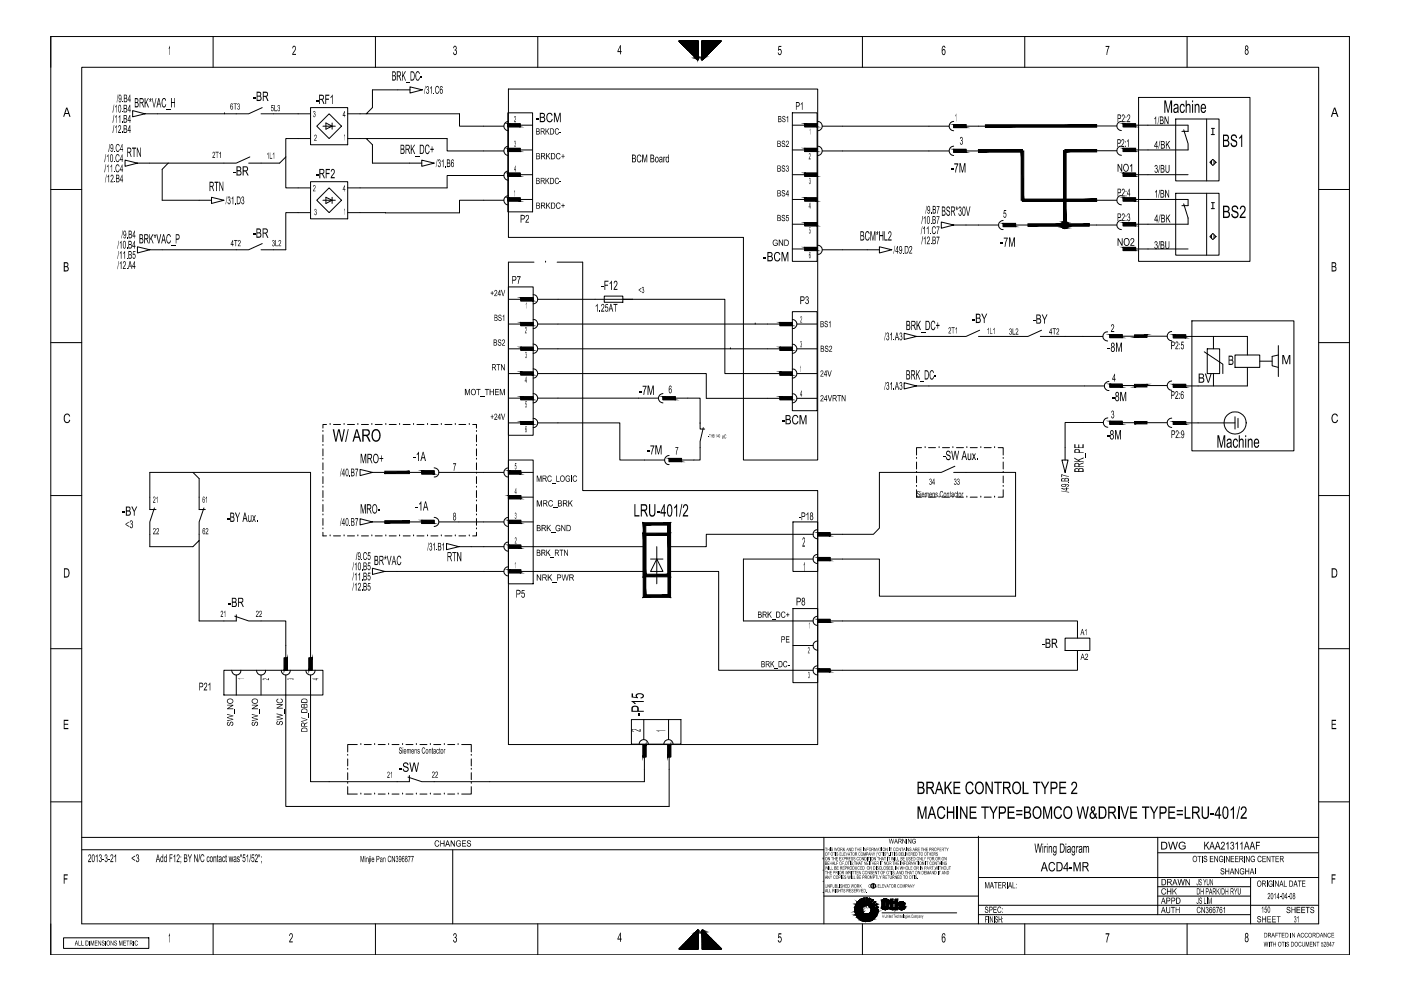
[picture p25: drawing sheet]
<svg xmlns="http://www.w3.org/2000/svg" width="297mm" height="210mm" viewBox="0 0 297 210" stroke-linecap="round" stroke-linejoin="round" font-family="sans-serif">
<!-- layer: 0 -->
<g fill="none" stroke="#000" stroke-width=".21">
<path d="M10.8 7.7h275.3v194.7h-275.3zM17.3 14.3h262.3v181.6h-262.3zM45.2 7.7v6.6M79.6 7.7v6.6M107.8 18.9h65.6v78.6h-15.8v-47.2h-49.8zM114 7.7v6.6M182.9 7.7v6.6M217.3 7.7v6.6M251.7 7.7v6.6M10.8 40.2h6.5M107.8 55.6v102.3h65.6v-53.9h-49.9v-48.4M279.6 40.2h6.5"/>
<path d="M10.8 72.6h6.5M279.6 72.6h6.5M10.8 105.1h6.5M279.6 105.1h6.5M10.8 137.5h6.5M279.6 137.5h6.5M10.8 170h6.5M17.3 177.5h262.3M174.7 177.5v18.4M207.4 177.3v18.6M245.5 177.5v16.4M279.6 170h6.5"/>
<path d="M13.5 198.8h18.1v2.3h-18.1zM17.3 180.2h157.4M45.2 195.9v6.5M79.6 195.9v6.5M96 180.2v15.7M114 195.9v6.5M174.5 182.1h.1M174.5 184.5h.1M174.5 186.9h.1M174.5 189.2h.1M174.7 190h32.7M181.2 192.7h1.2l-1.2 .1z"/>
<path d="M181.2 192.8l1.2-.1 .3 .1zM181.2 192.8h1.5zM181.2 192.9h1.1l-1.1 .1zM181.2 192.9l1.5-.1zM181.3 192.4l1.1 .3h-1.2v.3l1.1-.1-1 .4M181.3 192.4h1.5zM181.3 192.4h1.5l-.4 .3zM181.3 193.3l1-.4 .5 .2zM181.3 193.3l1.5-.2-.5 .2zM181.3 193.3h1l-1 .1zM181.3 193.4l1-.1-1 .2zM181.3 192.3l1.3 .1h-1.3z"/>
<path d="M181.3 193.5l1-.2-.9 .3zM181.4 193.6l.9-.3-.8 .6M181.4 192l-.1 .3zM181.4 192l1.2 .4-1.3-.1zM181.5 193.9l1.4-.5-.5 .3zM181.5 193.9l.8-.6 .6 .1zM181.5 193.9l.9-.2zM181.5 191.8l1.1 .6-1.2-.4M181.5 191.8l1.3 .4-.2 .2zM181.5 194l.9-.3-.8 .4zM181.6 194.1l.8-.4-.8 .5zM181.6 194.2l.8-.5-.6 .7"/>
<path d="M181.7 191.5l-.2 .2zM181.7 191.5l-.2 .3zM181.7 191.5l1.1 .7-1.3-.4zM181.8 194.4l1.6-.6zM181.8 194.4l.8-.3-.7 .4zM181.8 191.3l1 .9-1.1-.7M181.8 191.3l.3-.3 .9 .9zM181.8 191.3l1.2 .6-.2 .3zM181.9 194.5l.7-.4-.6 .5zM181.9 191.2l-.1 .1 .3-.3zM182 194.6l.6-.5-.5 .6zM182.1 194.7l.5-.6-.3 .8"/>
<path d="M182.1 191l-.2 .2zM182.3 194.9l.7-.5-.6 .5zM182.3 192.9l.4-.1 .1 .3zM182.3 193.3l.5-.2 .1 .3zM182.3 190.8l.7 1.1-.9-.9M182.3 190.8l.3-.2zM182.3 190.8l.3-.2 .7 1.3zM182.3 190.8l1 1.1h-.3zM182.4 192.7l.4-.3-.1 .4zM182.4 190.8l.2-.2zM182.4 193.7l1 .1zM182.4 193.7l.5-.3 .2 .2z"/>
<path d="M182.4 193.7l1 .1-1.6 .6zM182.6 192.4l.2-.2h.2zM182.6 192.4l.4-.2-.2 .2zM182.6 195.1l.4-.7-.2 .8M182.6 194.1l2.7-.1 .4 .3zM182.6 194.1l3.3-.1zM182.6 194.1l1.1-.3 2.2 .2zM182.6 194.1l.8-.3h.3zM182.6 194.1l3.1 .2-2.7 .1zM182.6 194.1l.4 .3-.7 .5zM182.8 192.2l.2-.3 .2 .1zM182.8 192.2l.4-.2z"/>
<path d="M182.8 195.2l.6-.6-.4 .6zM182.9 195.9v6.5M182.9 190.5l.4 1.4-.7-1.3M182.9 190.5l.3-.1zM182.9 190.5l.3-.1 .4 1.5zM182.9 190.5l.7 1.4h-.3zM183 194.4h1.9l-.5 .2zM183 194.4l2.7-.1zM183 194.4l-.5 .6-.1-.1zM183 194.4l-.4 .7-.1-.1zM183 194.4l1.4 .2h-1zM183 194.4l.4 .2-.6 .6z"/>
<path d="M183 191.9h.5zM183.1 190.5l.1-.1zM183.3 195.3l.1-.7 .1 .7h.5l-.1-.7 .3 .7M183.3 191.9h.6zM183.4 194.6h1zM183.4 194.6l-.3 .7-.1-.1zM183.4 194.6l-.1 .7h-.2zM183.4 194.6h.5l-.4 .7zM183.5 195.3h.5zM183.5 195.3h.3zM183.6 190.4v1.5l-.4-1.5M183.6 190.4h.3v1.5l.4-1.4"/>
<path d="M183.6 190.4h.2zM183.6 190.4h.2l-.2 1.5zM183.7 193.8h2.3zM183.7 193.8h2.3l-.1 .2zM183.8 190.4l-.2 1.5zM183.9 190.4v1.5h-.3zM183.9 194.6h.5l.2 .6zM183.9 194.6l.7 .6-.4 .1zM183.9 194.6l.1 .7h-.5zM183.9 191.9l.2 .1M184 193.8l.2-.1 1.8 .1zM184.2 195.3l.3-.1z"/>
<path d="M184.2 195.3l.4-.1zM184.2 193.7l.3-.2h1.6zM184.2 193.7l1.9-.2-.1 .3zM184.3 190.5l-.4 1.4zM184.4 192.2l1.2-.9zM184.4 192.2l1.2-1zM184.4 192.2l1.1-1zM184.4 194.6l.5-.2 .3 .4zM184.4 194.6l.8 .2-.4 .3zM184.4 190.5l-.5 1.4zM184.5 192.2l1.1-.9zM184.5 190.5l-.5 1.4z"/>
<path d="M184.5 190.5l-.4 1.5zM184.5 193.5l1.7-.2-.5 .1zM184.5 193.5h1.6zM184.5 190.5l-.4 1.5M184.5 192.3l1.4-.5zM184.5 192.3l1.4-.6zM184.5 192.4l1.4-.6zM184.6 192.4l1.3-.6zM184.6 192.6l1.6-.2zM184.6 192.6l1.5-.3zM184.6 193.2l1.6-.3v.1zM184.6 193.2l1.6-.2v.3z"/>
<path d="M184.6 193.2l1.6 .1-1.7 .2zM184.6 192.6l.1 .1M184.7 192.9h1.5l-.1 .5M184.7 192.6l1.5-.2zM184.7 192.7l1.5-.3zM184.7 192.9h1.5l-1.6 .3zM184.8 195.1l-.4-.5 .2 .6M184.8 195.1l.3-.2zM184.8 195.1l.4-.3zM184.9 194.4l.8-.1-.1 .1zM184.9 194.4h.7l-.2 .3zM184.9 190.7l-.7 1.3z"/>
<path d="M184.9 190.7l-.7 1.3M185 190.8l-.8 1.2zM185.1 190.8l-.9 1.2zM185.1 190.8l-.9 1.3zM185.1 190.8l-.8 1.3M185.3 194h.6v.1zM185.4 194.7l-.5-.3 .3 .4M185.4 194.7l.2-.3zM185.5 191.1l-1.1 1.1M185.6 191.3l-1.1 1M185.7 193.4l.5-.1-.1 .1zM185.9 194.1l-.6-.1 .4 .3"/>
<path d="M185.9 191.6l-1.4 .7M185.9 191.8l-1.3 .7M186.1 193.4h-.4l.4 .1M186.1 192.3l.1 .1M186.1 192.3l-1.5 .3M186.2 192.4l-1.5 .3M187 192.4l.2 .3M187 191l1.4-.1zM187 191h1.4zM187 191.1l.6-.1zM187 191.1l.6-.1-.6 .1M187 191.1l.7-.1z"/>
<path d="M187 191h.7zM187 191.1h.5h-.5M187 191.1h.6zM187 191.1h.6h-.6M187 192.4h.5h-.5M187 192.4h.6h-.6M187 192.4h.6zM187 192.5h.7h-.7M187 192.5h.7zM187 192.5l.6-.1zM187 192.5l.6-.1-.6 .1M187 192.5h1.4z"/>
<path d="M187 191.1v1.3M187 193.5h15.8M187 192.5l.5-.2-.3 .4M187 190.9h1.4zM187.1 190.8h1.2zM187.1 192.6l1.3-.1zM187.1 192.6h1.2zM187.1 192.6l1.1 .1zM187.1 190.8h1.1zM187.1 192.7h1.1zM187.2 190.8l.3 .4-.5-.3M187.2 190.8l-.2 .3"/>
<path d="M187.2 190.8l.9-.1zM187.2 190.8h1zM187.2 192.7h1zM187.3 190.7h.8zM187.3 192.7h.9zM187.3 192.7h.8zM187.3 192.7l.8 .1zM187.3 190.7l.7-.1zM187.3 192.8h.8zM187.3 192.8h.7zM187.4 190.6h.6M187.4 192.8h.6"/>
<path d="M187.4 190.6h.5zM187.4 190.6h.6zM187.4 192.8h.6zM187.4 192.8h.5zM187.5 192.4v-1.3l.1-.1 .2 .1v1.3M187.5 192.4l.2 .1 .1-.1M187.5 190.6h.3zM187.5 190.6h.4zM187.5 191.1h-.5h.5M187.5 191.1v1.3h-.5zM187.5 191.1l-.5 1.3zM187.5 192.4h-.5h.5"/>
<path d="M187.5 192.8h.4zM187.5 192.8l.3 .1zM187.6 191.1h-.6h.6M187.6 190.6h.2zM187.6 192.9h.2zM187.7 191h.7zM187.7 191h-.7h.7M187.7 192.5h.7zM187.7 192.5l.7-.1zM187.8 192.4h.6zM187.8 191h.6zM187.8 191.1h.6z"/>
<path d="M187.8 191.1h.6h-.6M187.8 191.1h.6l-.6 1.3zM187.8 192.4h.6h-.6M188.2 190.8l-.4 .4 .6-.3M188.2 190.8l.2 .1M188.4 191h-.7h.7M188.4 190.9v.2M188.4 192.5l-.2 .2M188.4 192.4v.1l-.6-.2 .4 .4M188.4 191.1h-.6h.6M188.4 191.1l-.6 1.3 .6-1.3M188.4 191.1v1.3h-.6z"/>
<path d="M188.4 192.4h-.6h.6M188.4 192.4l-.7 .1 .7-.1M188.4 191.1v1.3M188.6 191.6l.9-.4zM188.6 191.2h.2l-.2 .4zM188.6 191.2v.4M188.6 191.6h.2M188.8 192.4h.4v.5M188.8 192.4l.2 .4 .2 .1M188.8 190.7h.5l-.5 .5zM188.8 191.2h.5l-.7 .4zM188.8 191.6l.7-.4-.2 .4z"/>
<path d="M188.8 191.6h.5l-.5 .8zM188.8 192.4h.5zM188.8 192.4h.5l-.5 .2zM188.8 190.7v.5h-.2M188.8 191.6v.8M188.8 190.7h.5v.5M188.8 192.6l.7-.1zM188.8 192.6l.6-.1zM188.8 192.6l.7-.1-.6 .2zM188.9 192.7l.6-.2-.5 .3zM189 192.8l.5-.3-.3 .4zM189.2 192.9l.3-.4v.4z"/>
<path d="M189.2 192.9h.3M189.3 190.7v.5h-.5zM189.3 191.6v.8h-.5zM189.3 191.2h.2M189.4 192.5h.1M189.5 191.2v.4h-.2zM189.5 191.6h-.2v.8M189.5 191.2v.4M189.5 192.5v.4M189.8 191.2h.5v1.7M189.8 190.7h.5v.4h-.5zM189.8 190.7h.5l-.5 .4z"/>
<path d="M189.8 191.1l.5-.4v.4zM189.8 191.2h.5l-.5 1.7zM189.8 191.2v1.7h.5M190.3 191.2v1.7h-.5zM190.5 192.4h.4l.2 .1 .3-.1M190.5 191.7l.4-.1-.4 .1M190.5 191.7l.5-.1zM190.5 191.7l.4-.1zM190.5 192.4h.4zM190.5 192.4l.1 .2M190.5 191.6h.6h-.6M190.5 191.6l.6-.1z"/>
<path d="M190.5 191.6l.6-.1-.6 .1M190.5 191.6h.6zM190.5 191.6h.5h-.5M190.5 191.6h.5zM190.5 191.7h.5zM190.5 191.7h.4h-.4M190.5 191.8h.5zM190.5 191.8l.5-.1zM190.5 192.4h.5zM190.5 192.4h.4h-.4M190.5 192.4l.5 .1zM190.5 192.5h.5z"/>
<path d="M190.5 192.5h.5h-.5M190.5 192.5h.6zM190.6 191.5v.4M190.6 191.5h.5zM190.6 191.5h1.2zM190.6 191.9l.4-.1zM190.6 192.6h1.2zM190.6 192.6l.5-.1-.5 .1M190.6 192.6l.5-.1zM190.6 191.4l1.2 .1zM190.6 192.6h1.1zM190.6 191.4h1.1z"/>
<path d="M190.6 192.7l1.1-.1zM190.6 192.7h1.1zM190.7 192l.7 .4M190.7 191.3h.9zM190.7 192l.3-.2zM190.7 192.7h1zM190.7 192.7h.9zM190.7 192.7l.9 .1zM190.7 192l.3-.2 .6 .2zM190.7 192h.9zM190.8 191.3h.8zM190.8 192l.8 .1z"/>
<path d="M190.8 192l.8 .1-.3 .2zM190.8 192.8h.8zM190.8 192.8h.7zM190.8 191.3h.6zM190.8 191.3h.7zM190.9 192.8h.5M190.9 191.3h.5M190.9 191.3h.5zM190.9 192.8h.6zM190.9 192.8h.5zM191 191.2h.3zM191 191.2l.4 .1z"/>
<path d="M191 191.6h-.5h.5M191 191.7h-.5h.5M191 192.9l.4-.1zM191 192.9h.3zM191 191.8l-.3 .2 .3-.2M191.1 191.2h.1zM191.1 191.2h.2zM191.1 192.9h.2zM191.1 192.9h.1zM191.1 191.5h.7zM191.1 192.5h.7zM191.1 192.5l.7 .1z"/>
<path d="M191.2 191.5h.6zM191.2 192.5h.6zM191.2 191.6l.6-.1zM191.3 191.6l.5-.1zM191.3 191.6h.5h-.5M191.3 191.6h.5zM191.3 192.5l.5-.1zM191.3 192.5h.5h-.5M191.3 192.3l.5-.1zM191.3 192.3l.4-.1zM191.3 192.3l.4-.2zM191.3 192.3l.3-.2-.3 .2"/>
<path d="M191.3 192.3l.5 .1zM191.4 191.6h.4zM191.4 191.7l.4-.1zM191.4 191.7h.4zM191.4 192.4h.4zM191.4 192.4h.4h-.4M191.6 192.1l-.3 .2zM191.6 192.1l-.3 .4 .5-.3M191.8 192.2v.4M191.8 191.5v.2h-.4a.18 .18 0 0 0-.3-.2 .18 .18 0 0 0-.1 .3l.8 .4M191.8 191.6h-.5h.5M191.8 192.3h-.5h.5"/>
<path d="M191.8 192.5h-.6h.6M191.8 191.6h-.4h.4M191.8 192.4h-.4h.4M191.8 192.4l-.5 .1 .5-.1M207.4 193.9h57.7M207.4 191.9h72.2M207.4 186.1h72.2M217.3 195.9v6.5M245.5 180.8h34.1M245.5 190h19.6M245.5 188h19.6M251.7 195.9v6.5"/>
<path d="M265.1 186.1v9.8"/>
<circle cx="225.8" cy="47.7" r=".75"/>
<circle cx="185.1" cy="187.8" r=".5"/>
</g>
<g fill="#000" stroke="#000" stroke-width=".21">
<path d="M225.2 48.3h1.1l-.3 .1zM225.5 47h.5zM147.9 197.3l.1-.1zM148.9 197.3l.1-.1zM181.3 192.2v.1zM181.4 192l-.1 .2zM181.6 191.6l-.1 .1zM181.7 191.5l-.1 .1zM181.7 191.5l-.2 .2zM181.9 191.2l-.1 .1zM182 191.1l-.1 .1zM182.1 191l-.1 .1z"/>
<path d="M182.1 191l-.2 .2zM182.5 190.7l.1-.1zM182.4 190.8l.2-.2zM182.9 190.5h.2zM183.1 190.5l.1-.1zM183.6 190.4h.2l-.2 1.5zM183.6 190.4h.2zM183.8 190.4l-.2 1.5zM184.2 190.5l-.3 1.4zM184.2 195.3h.1zM184.3 190.5l-.4 1.4zM184.4 190.5l-.5 1.4z"/>
<path d="M184.3 195.3l.2-.1zM184.5 190.5l-.6 1.4zM184.5 190.5l-.5 1.4zM184.7 192.9h1.5l-1.6 .3zM184.9 190.8l-.7 1.2zM185 190.8l-.8 1.2zM185.1 190.8l-.9 1.2zM185.1 190.8l-.9 1.3zM184.4 192.2l1.2-.9zM184.5 192.2l1.1-.9zM185.7 193.4l.5-.1-.1 .1zM187 191h1.4z"/>
<path d="M187 191h.7zM187 192.5h1.4zM187 192.5h.3v.2zM187 190.9h1.4zM187.1 190.8h1.2zM187.1 192.6h1.2zM187.1 192.6l1.1 .1zM187.1 190.8l.2 .1zM187.1 190.8h1.1zM187.1 192.7h1.1zM187.1 190.8h.2zM187.2 192.7h1z"/>
<path d="M187.2 190.8l.9-.1zM187.3 192.7h.8zM187.3 192.7l.8 .1zM187.3 190.7h.8zM187.3 192.8h.8zM187.3 192.8h.7zM187.3 190.7l.7-.1zM187.4 192.8h.6zM187.4 192.8h.5zM187 192.5l.5-.2-.2 .2zM187.4 190.6h.5zM187.5 191.1l-.5 1.3z"/>
<path d="M187.5 192.8h.4zM187.5 192.8l.3 .1zM187 191.1l.6-.1zM187.5 190.6h.3zM187 192.5h.7zM187.6 192.9h.2zM187.6 190.6h.2zM187.7 192.5h.7zM187.5 190.6h.4zM187.8 192.3l.6 .2h-.3zM187.4 190.6h.6zM188.1 192.5h.3l-.1 .2z"/>
<path d="M187.2 190.8h1zM188.1 190.8l.3 .1zM188.2 190.8h.1zM187.3 192.7h.9zM187 191l1.4-.1zM187.7 191h.7zM187.1 192.6l1.3-.1zM188.4 191.1l-.6 1.3zM187.8 192.4h.6zM187.7 192.5l.7-.1zM188.6 191.2h.2l-.2 .4zM188.8 190.7h.5l-.5 .5z"/>
<path d="M188.8 191.2h.5l-.7 .4zM188.8 191.6h.5l-.5 .8zM188.8 192.7h.4v.1zM189.3 190.7v.5h-.5zM188.6 191.6l.9-.4zM188.8 192.6l.7-.1zM188.8 191.6l.7-.4-.2 .4zM189.5 191.2v.4h-.2zM189.2 192.9l.3-.4v.4zM189.8 190.7h.5l-.5 .4zM189.8 191.2h.5l-.5 1.7zM189.8 191.1l.5-.4v.4z"/>
<path d="M190.3 191.2v1.7h-.5zM190.5 191.7h.4zM190.5 192.4h.4zM190.6 191.5h1.2zM190.6 192.6h1.2zM190.6 191.4l1.2 .1zM190.6 192.6h1.1zM190.6 191.4h1.1zM190.6 192.7h1.1zM190.7 191.3h.9zM190.7 192.7h.9zM190.7 192.7l.9 .1z"/>
<path d="M190.7 192h.9zM190.8 192l.8 .1zM190.8 192.8h.8zM190.8 192.8h.7zM190.8 191.3h.7zM190.8 191.3h.6zM190.9 192.8h.5zM190.5 191.7l.4-.1zM191 191.2l.4 .1zM190.9 191.3h.5zM190.6 192.6l.5-.1zM191 192.9h.3z"/>
<path d="M190.7 192l.3-.2zM191.1 191.2h.2zM191 191.2h.3zM191.1 192.9h.1zM190.5 191.6l.6-.1zM191.1 191.2h.1zM191.1 192.9h.2zM191.4 191.7h.4zM191.4 192.4h.4zM191 192.9l.4-.1zM190.8 191.3h.8zM190.9 192.8h.6z"/>
<path d="M191.6 192.2h.2zM191.6 192.1l-.3 .2zM191.6 192.1l.1 .1zM191.3 192.3l.4-.2zM190.7 192.7h1zM190.6 192.7l1.1-.1zM191.1 191.5h.7zM191.2 191.5h.6zM191.2 192.5h.6zM191.4 191.7l.4-.1zM191.3 192.5l.5-.1z"/>
<path d="M144 8.6l-.1 .1 4.1 4zM143.9 8.7l4.1 4z"/>
<path d="M147.9 8.7v4h.2zM147.9 8.7h.2v4z"/>
<path d="M144 8.7h4v-.1zM144 8.6h4l-4 .1z"/>
<path d="M144 8.8h4v-.1zM144 8.7h4l-4 .1z"/>
<path d="M144.1 8.9h3.9v-.1zM144.1 8.8h3.9l-3.9 .1z"/>
<path d="M144.2 9h3.8v-.2zM144.2 8.8h3.8l-3.8 .2z"/>
<path d="M144.3 9.1h3.7v-.2zM144.3 8.9h3.7l-3.7 .2z"/>
<path d="M144.4 9.1h3.6v-.1zM144.4 9h3.6l-3.6 .1z"/>
<path d="M144.5 9.2l3.5-.1zM144.5 9.1h3.5z"/>
<path d="M144.5 9.3l3.5-.1zM144.5 9.2h3.5z"/>
<path d="M144.6 9.4l3.4-.1zM144.6 9.3h3.4z"/>
<path d="M144.7 9.4h3.3v-.1zM144.7 9.3h3.3l-3.3 .1z"/>
<path d="M144.8 9.5h3.2v-.1zM144.8 9.4h3.2l-3.2 .1z"/>
<path d="M144.8 9.6h3.2v-.1zM144.8 9.5h3.2l-3.2 .1z"/>
<path d="M144.9 9.7h3.1v-.1zM144.9 9.6h3.1l-3.1 .1z"/>
<path d="M145 9.8h3v-.1zM145 9.7h3l-3 .1z"/>
<path d="M145.1 9.9h2.9v-.2zM145.1 9.7h2.9l-2.9 .2z"/>
<path d="M145.2 9.9l2.8-.1zM145.2 9.8h2.8z"/>
<path d="M145.3 10l2.7-.1zM145.3 9.9h2.7z"/>
<path d="M145.3 10.1l2.7-.1zM145.3 10h2.7z"/>
<path d="M145.4 10.2h2.6v-.2zM145.4 10h2.6l-2.6 .2z"/>
<path d="M145.5 10.2h2.5v-.1zM145.5 10.1h2.5l-2.5 .1z"/>
<path d="M145.6 10.3h2.4v-.1zM145.6 10.2h2.4l-2.4 .1z"/>
<path d="M145.6 10.4h2.4v-.1zM145.6 10.3h2.4l-2.4 .1z"/>
<path d="M145.7 10.5h2.3v-.1zM145.7 10.4h2.3l-2.3 .1z"/>
<path d="M145.8 10.6h2.2v-.1zM145.8 10.5h2.2l-2.2 .1z"/>
<path d="M145.9 10.7h2.1v-.2zM145.9 10.5h2.1l-2.1 .2z"/>
<path d="M146 10.7l2-.1zM146 10.6h2z"/>
<path d="M146.1 10.8l1.9-.1zM146.1 10.7h1.9z"/>
<path d="M146.1 10.9l1.9-.1zM146.1 10.8h1.9z"/>
<path d="M146.2 11h1.8v-.2zM146.2 10.8h1.8l-1.8 .2z"/>
<path d="M146.3 11h1.7v-.1zM146.3 10.9h1.7l-1.7 .1z"/>
<path d="M146.4 11.1h1.6v-.1zM146.4 11h1.6l-1.6 .1z"/>
<path d="M146.4 11.2h1.6v-.1zM146.4 11.1h1.6l-1.6 .1z"/>
<path d="M146.5 11.3h1.5v-.1zM146.5 11.2h1.5l-1.5 .1z"/>
<path d="M146.6 11.4h1.4v-.1zM146.6 11.3h1.4l-1.4 .1z"/>
<path d="M146.7 11.4l1.3-.1zM146.7 11.3h1.3z"/>
<path d="M146.8 11.5l1.2-.1zM146.8 11.4h1.2z"/>
<path d="M146.9 11.6l1.1-.1zM146.9 11.5h1.1z"/>
<path d="M147 11.7l1-.1zM147 11.6h1z"/>
<path d="M147 11.8h1v-.2zM147 11.6h1l-1 .2z"/>
<path d="M147.1 11.9h.9v-.2zM147.1 11.7h.9l-.9 .2z"/>
<path d="M147.2 11.9h.8v-.1zM147.2 11.8h.8l-.8 .1z"/>
<path d="M147.2 12h.8v-.1zM147.2 11.9h.8l-.8 .1z"/>
<path d="M147.3 12.1h.7v-.1zM147.3 12h.7l-.7 .1z"/>
<path d="M147.4 12.2h.6v-.1zM147.4 12.1h.6l-.6 .1z"/>
<path d="M147.5 12.2l.5-.1zM147.5 12.1h.5z"/>
<path d="M147.6 12.3l.4-.1zM147.6 12.2h.4z"/>
<path d="M147.7 12.4l.3-.1zM147.7 12.3h.3z"/>
<path d="M147.8 12.5h.2v-.1zM147.8 12.4h.2l-.2 .1z"/>
<path d="M148 12.4l-.2 .2zM147.8 12.4h.2l-.2 .2z"/>
<path d="M148 12.5l-.1 .2zM147.9 12.5v.2z"/>
<path d="M148.8 8.7v4h.1zM148.8 8.7h.1v4z"/>
<path d="M148.9 12.5v.2zM148.9 12.5v.2z"/>
<path d="M148.9 12.6l.1-.2zM148.9 12.4h.1l-.1 .2z"/>
<path d="M148.9 12.5h.2v-.1zM148.9 12.4h.2l-.2 .1z"/>
<path d="M148.9 12.4l.3-.1zM148.9 12.3h.3z"/>
<path d="M148.9 12.3l.4-.1zM148.9 12.2h.4z"/>
<path d="M148.9 12.2l.5-.1zM148.9 12.1h.5z"/>
<path d="M148.9 12.2h.6v-.1zM148.9 12.1h.6l-.6 .1z"/>
<path d="M148.9 12.1h.6v-.1zM148.9 12h.6l-.6 .1z"/>
<path d="M148.9 12h.7v-.1zM148.9 11.9h.7l-.7 .1z"/>
<path d="M148.9 11.9h.8v-.1zM148.9 11.8h.8l-.8 .1z"/>
<path d="M148.9 11.9h.8v-.2zM148.9 11.7h.8l-.8 .2z"/>
<path d="M148.9 11.8h.9v-.2zM148.9 11.6h.9l-.9 .2z"/>
<path d="M148.9 11.7l1-.1zM148.9 11.6h1z"/>
<path d="M148.9 11.6l1.1-.1zM148.9 11.5h1.1z"/>
<path d="M148.9 11.5l1.2-.1zM148.9 11.4h1.2z"/>
<path d="M148.9 11.4l1.3-.1zM148.9 11.3h1.3z"/>
<path d="M148.9 11.4h1.4v-.1zM148.9 11.3h1.4l-1.4 .1z"/>
<path d="M148.9 11.3h1.4v-.1zM148.9 11.2h1.4l-1.4 .1z"/>
<path d="M148.9 11.2h1.5v-.1zM148.9 11.1h1.5l-1.5 .1z"/>
<path d="M148.9 11.1h1.6v-.1zM148.9 11h1.6l-1.6 .1z"/>
<path d="M148.9 11h1.7v-.1zM148.9 10.9h1.7l-1.7 .1z"/>
<path d="M148.9 11h1.7v-.2zM148.9 10.8h1.7l-1.7 .2z"/>
<path d="M148.9 10.9l1.8-.1zM148.9 10.8h1.8z"/>
<path d="M148.9 10.8l1.9-.1zM148.9 10.7h1.9z"/>
<path d="M148.9 10.7l2-.1zM148.9 10.6h2z"/>
<path d="M148.9 10.7h2.1v-.2zM148.9 10.5h2.1l-2.1 .2z"/>
<path d="M148.9 10.6h2.2v-.1zM148.9 10.5h2.2l-2.2 .1z"/>
<path d="M148.9 10.5h2.2v-.1zM148.9 10.4h2.2l-2.2 .1z"/>
<path d="M148.9 10.4h2.3v-.1zM148.9 10.3h2.3l-2.3 .1z"/>
<path d="M148.9 10.3h2.4v-.1zM148.9 10.2h2.4l-2.4 .1z"/>
<path d="M148.9 10.2h2.5v-.1zM148.9 10.1h2.5l-2.5 .1z"/>
<path d="M148.9 10.2h2.5v-.2zM148.9 10h2.5l-2.5 .2z"/>
<path d="M148.9 10.1l2.6-.1zM148.9 10h2.6z"/>
<path d="M148.9 10l2.7-.1zM148.9 9.9h2.7z"/>
<path d="M148.9 9.9l2.8-.1zM148.9 9.8h2.8z"/>
<path d="M148.9 9.9h2.9v-.2zM148.9 9.7h2.9l-2.9 .2z"/>
<path d="M148.9 9.8h3v-.1zM148.9 9.7h3l-3 .1z"/>
<path d="M148.9 9.7h3v-.1zM148.9 9.6h3l-3 .1z"/>
<path d="M148.9 9.6h3.1v-.1zM148.9 9.5h3.1l-3.1 .1z"/>
<path d="M148.9 9.5h3.2v-.1zM148.9 9.4h3.2l-3.2 .1z"/>
<path d="M148.9 9.4h3.3v-.1zM148.9 9.3h3.3l-3.3 .1z"/>
<path d="M148.9 9.4l3.3-.1zM148.9 9.3h3.3z"/>
<path d="M148.9 9.3l3.4-.1zM148.9 9.2h3.4z"/>
<path d="M148.9 9.2l3.5-.1zM148.9 9.1h3.5z"/>
<path d="M148.9 9.1h3.6v-.1zM148.9 9h3.6l-3.6 .1z"/>
<path d="M148.9 9.1h3.7v-.2zM148.9 8.9h3.7l-3.7 .2z"/>
<path d="M148.9 9h3.8v-.2zM148.9 8.8h3.8l-3.8 .2z"/>
<path d="M148.9 8.9h3.9v-.1zM148.9 8.8h3.9l-3.9 .1z"/>
<path d="M148.9 8.8h3.9v-.1zM148.9 8.7h3.9l-3.9 .1z"/>
<path d="M148.9 8.7h4v-.1zM148.9 8.6h4l-4 .1z"/>
<path d="M152.8 8.6l-3.9 4.1 4-4zM152.8 8.6l-3.9 4.1z"/>
<path d="M225.1 47.4l-.1 .3h1.5zM225.1 47.4h1.4v.3z"/>
<path d="M225.2 47.2l-.1 .2h1.4zM225.2 47.2h1.1l.2 .2z"/>
<path d="M225 47.7l.1 .3h1.4zM225 47.7h1.5v.3z"/>
<path d="M225.2 47.2h1.1l-.8-.2zM225.5 47h.5l.3 .2z"/>
<path d="M225.1 48l.1 .3h1.1zM225.1 48h1.4l-.2 .3z"/>
<path d="M225.2 48.3l.3 .1h.5zM225.5 48.4h.5z"/>
<path d="M145.2 199.9v.2l2.8-.2zM145.2 200.1l2.8-.2v.2z"/>
<path d="M145.3 199.9v.1l2.7-.1zM145.3 200l2.7-.1v.1z"/>
<path d="M145.4 199.8v.1l2.6-.1zM145.4 199.9l2.6-.1v.1z"/>
<path d="M145.4 199.7v.1l2.6-.1zM145.4 199.8l2.6-.1v.1z"/>
<path d="M145.5 199.6h2.5zM145.5 199.7l2.5-.1z"/>
<path d="M145.6 199.6h2.4zM145.6 199.6h2.4z"/>
<path d="M145.7 199.5h2.3zM145.7 199.6l2.3-.1z"/>
<path d="M145.8 199.4h2.2zM145.8 199.5l2.2-.1z"/>
<path d="M145.9 199.3v.1l2.1-.1zM145.9 199.4l2.1-.1v.1z"/>
<path d="M145.9 199.2v.1l2.1-.1zM145.9 199.3l2.1-.1v.1z"/>
<path d="M146 199.1v.2l2-.2zM146 199.3l2-.2v.2z"/>
<path d="M146.1 199.1v.1l1.9-.1zM146.1 199.2l1.9-.1v.1z"/>
<path d="M146.2 199v.1l1.8-.1zM146.2 199.1l1.8-.1v.1z"/>
<path d="M146.2 198.9v.1l1.8-.1zM146.2 199l1.8-.1v.1z"/>
<path d="M146.3 198.8h1.7zM146.3 198.9l1.7-.1z"/>
<path d="M146.4 198.8h1.6zM146.4 198.8h1.6z"/>
<path d="M146.5 198.7h1.5zM146.5 198.8l1.5-.1z"/>
<path d="M146.6 198.6v.1l1.4-.1zM146.6 198.7l1.4-.1v.1z"/>
<path d="M146.7 198.5v.1l1.3-.1zM146.7 198.6l1.3-.1v.1z"/>
<path d="M146.7 198.4v.1l1.3-.1zM146.7 198.5l1.3-.1v.1z"/>
<path d="M146.8 198.3v.2l1.2-.2zM146.8 198.5l1.2-.2v.2z"/>
<path d="M146.9 198.2v.2l1.1-.2zM146.9 198.4l1.1-.2v.2z"/>
<path d="M147 198.2v.1l1-.1zM147 198.3l1-.1v.1z"/>
<path d="M147 198.1v.1l1-.1zM147 198.2l1-.1v.1z"/>
<path d="M147.1 198h.9zM147.1 198.1l.9-.1z"/>
<path d="M147.2 198h.8zM147.2 198h.8z"/>
<path d="M147.3 197.9h.7zM147.3 198l.7-.1z"/>
<path d="M147.4 197.8v.1l.6-.1zM147.4 197.9l.6-.1v.1z"/>
<path d="M147.5 197.7v.1l.5-.1zM147.5 197.8l.5-.1v.1z"/>
<path d="M147.5 197.6v.1l.5-.1zM147.5 197.7l.5-.1v.1z"/>
<path d="M147.6 197.5v.2l.4-.2zM147.6 197.7l.4-.2v.2z"/>
<path d="M147.7 197.4v.2l.3-.2zM147.7 197.6l.3-.2v.2z"/>
<path d="M147.8 197.4v.1l.2-.1zM147.8 197.5l.2-.1v.1z"/>
<path d="M147.8 197.3h.2zM147.8 197.4l.2-.1z"/>
<path d="M148 197.2l.1 4zM148 197.2l.1 4z"/>
<path d="M148.9 197.3h.2zM148.9 197.4l.2-.1z"/>
<path d="M148.9 197.4v.1l.3-.1zM148.9 197.5l.3-.1v.1z"/>
<path d="M148.9 197.4v.2l.3-.2zM148.9 197.6l.3-.2v.2z"/>
<path d="M148.9 197.5v.2l.4-.2zM148.9 197.7l.4-.2v.2z"/>
<path d="M148.9 197.6v.1l.5-.1zM148.9 197.7l.5-.1v.1z"/>
<path d="M148.9 197.7v.1l.6-.1zM148.9 197.8l.6-.1v.1z"/>
<path d="M148.9 197.8v.1l.6-.1zM148.9 197.9l.6-.1v.1z"/>
<path d="M148.9 197.9h.7zM148.9 198l.7-.1z"/>
<path d="M148.9 198h.8zM148.9 198h.8z"/>
<path d="M148.9 198h.9zM148.9 198.1l.9-.1z"/>
<path d="M148.9 198.1v.1l1-.1zM148.9 198.2l1-.1v.1z"/>
<path d="M148.9 198.2v.1l1.1-.1zM148.9 198.3l1.1-.1v.1z"/>
<path d="M148.9 198.2v.2l1.1-.2zM148.9 198.4l1.1-.2v.2z"/>
<path d="M148.9 198.3v.2l1.2-.2zM148.9 198.5l1.2-.2v.2z"/>
<path d="M148.9 198.4v.1l1.3-.1zM148.9 198.5l1.3-.1v.1z"/>
<path d="M148.9 198.5v.1l1.4-.1zM148.9 198.6l1.4-.1v.1z"/>
<path d="M148.9 198.6v.1l1.4-.1zM148.9 198.7l1.4-.1v.1z"/>
<path d="M148.9 198.7h1.5zM148.9 198.8l1.5-.1z"/>
<path d="M148.9 198.8h1.6zM148.9 198.8h1.6z"/>
<path d="M148.9 198.8h1.7zM148.9 198.9l1.7-.1z"/>
<path d="M148.9 198.9v.1l1.8-.1zM148.9 199l1.8-.1v.1z"/>
<path d="M148.9 199v.1l1.9-.1zM148.9 199.1l1.9-.1v.1z"/>
<path d="M148.9 199.1v.1l1.9-.1zM148.9 199.2l1.9-.1v.1z"/>
<path d="M148.9 199.1v.2l2-.2zM148.9 199.3l2-.2v.2z"/>
<path d="M148.9 199.2v.1l2.1-.1zM148.9 199.3l2.1-.1v.1z"/>
<path d="M148.9 199.3v.1l2.2-.1zM148.9 199.4l2.2-.1v.1z"/>
<path d="M148.9 199.4h2.2zM148.9 199.5l2.2-.1z"/>
<path d="M148.9 199.5h2.3zM148.9 199.6l2.3-.1z"/>
<path d="M148.9 199.6h2.4zM148.9 199.6h2.4z"/>
<path d="M148.9 199.6h2.5zM148.9 199.7l2.5-.1z"/>
<path d="M148.9 199.7v.1l2.6-.1zM148.9 199.8l2.6-.1v.1z"/>
<path d="M148.9 199.8v.1l2.7-.1zM148.9 199.9l2.7-.1v.1z"/>
<path d="M148.9 199.9v.1l2.8-.1zM148.9 200l2.8-.1v.1z"/>
<path d="M148.9 199.9v.2l2.8-.2zM148.9 200.1l2.8-.2v.2z"/>
<path d="M148.9 197.2l.1 4v-4zM148.9 197.2l.1 4h-.1z"/>
<path d="M181.2 192.7h1.2zM181.2 192.7h1.2l-1.2 .1z"/>
<path d="M181.2 192.9h1.1zM181.2 192.9h1.1z"/>
<path d="M181.3 192.4h1.5zM181.6 192.4h1.2l-.4 .3z"/>
<path d="M181.3 193.3h1zM181.3 193.3h1z"/>
<path d="M181.3 192.3l1.3 .1zM181.3 192.4h1.3z"/>
<path d="M181.4 192l-.1 .3h.9zM181.3 192.3l1.3 .1z"/>
<path d="M181.5 191.8l.6 .4h.7zM182.1 192.2h.7l-.2 .2z"/>
<path d="M181.7 191.5l-.2 .3h.6zM181.5 191.8h.6l.7 .4z"/>
<path d="M181.8 191.3l.8 .6h.4zM182.6 191.9h.4l-.2 .3z"/>
<path d="M182.1 191l-.3 .3h.5zM181.8 191.3h.5l.7 .6z"/>
<path d="M181.8 193.1h1l-.5-.2zM181.3 193.3l.5-.2h1z"/>
<path d="M181.3 193.4l1-.1zM181.3 193.4h.7l-.7 .1z"/>
<path d="M181.3 193.5l1-.2zM181.3 193.5h.5l-.4 .1z"/>
<path d="M182.2 193.4h.7zM181.5 193.9l.7-.5h.7z"/>
<path d="M182.3 190.8l.7 1.1h.3zM183 191.9h.3z"/>
<path d="M181.2 192.8h1.5l-.3-.1zM181.2 192.8h1.5z"/>
<path d="M181.5 193.9l.9-.2zM181.5 193.9h.4z"/>
<path d="M181.5 194l.9-.3zM181.5 194h.3l-.2 .1z"/>
<path d="M181.6 194.1l.8-.4zM181.6 194.1h.2l-.2 .1z"/>
<path d="M182.4 193.7l-.1 .1h1.1zM182.3 193.8h1.1l-1.6 .6z"/>
<path d="M181.3 192.4h1.3zM181.3 192.4h1.5z"/>
<path d="M182.3 190.8h.4l-.1-.2zM182.3 190.8h.4l.6 1.1z"/>
<path d="M181.8 194.4l.8-.3zM181.8 194.4h.2z"/>
<path d="M181.9 194.5l.7-.4zM181.9 194.5h.2l-.1 .1z"/>
<path d="M182 194.6h.2l.4-.5zM182 194.6h.2z"/>
<path d="M182.6 194.1l.3 .2h2.8zM182.9 194.3h2.8z"/>
<path d="M182.6 194.1l-.1 .3h.5zM182.5 194.4h.5l-.7 .5z"/>
<path d="M181.2 192.8h1.5zM181.2 192.8h1.5z"/>
<path d="M181.2 192.9l1.5-.1zM181.2 192.9h1.2z"/>
<path d="M182.3 192.9h.5l-.1-.1zM182.3 192.9h.5v.2z"/>
<path d="M182.7 192.2h.3zM182.7 192.2h.3l-.4 .2z"/>
<path d="M181.3 193.3h1.1l.4-.2zM181.3 193.3h1.1z"/>
<path d="M182.3 193.3h.6l-.1-.2zM182.3 193.3l.6 .1z"/>
<path d="M182.4 192.7h.4v-.3zM182.4 192.7h.4l-.1 .1z"/>
<path d="M182.6 193.6h.5l-.2-.2zM182.4 193.7l.7-.1z"/>
<path d="M182 193.7h.4l.5-.3zM181.5 193.9l.9-.2z"/>
<path d="M182.9 190.5l.4 1.4h.3zM183.3 191.9h.3z"/>
<path d="M182.6 192.4h.3l.1-.2zM182.6 192.4h.3z"/>
<path d="M182.3 194.9l.7-.5zM182.3 194.9h.1z"/>
<path d="M183 194.4l-.6 .5h.2zM182.4 194.9h.2z"/>
<path d="M183 194.4l-.5 .6h.1zM182.5 195h.1z"/>
<path d="M183 194.4l.3 .2h1.1zM183.3 194.6h1.1z"/>
<path d="M183 194.4l-.1 .2h.5zM182.9 194.6h.5l-.6 .6z"/>
<path d="M183 191.9l-.1 .1h.3zM182.8 192.2l.4-.2z"/>
<path d="M182.4 193.7h.8zM182.4 193.7l1 .1z"/>
<path d="M182.9 190.5h.4zM182.9 190.5h.4l.3 1.4z"/>
<path d="M182.8 192.2l.4-.2zM182.8 192.2h.3z"/>
<path d="M183.3 191.9h.6zM183.5 191.9h.4z"/>
<path d="M183.2 191.9h.3zM183 191.9h.5z"/>
<path d="M183.2 193.8h.5zM182.6 194.1l.6-.3h.5z"/>
<path d="M182.6 194.1l.8-.3zM181.8 194.4l.8-.3z"/>
<path d="M182.8 195.2h.2l.4-.6zM182.8 195.2h.2z"/>
<path d="M183.4 194.6l-.4 .6h.1zM183 195.2l.1 .1z"/>
<path d="M183.4 194.6l-.3 .7h.2zM183.1 195.3h.2z"/>
<path d="M183.4 194.6h.5zM183.4 194.6h.5l-.4 .7z"/>
<path d="M183.5 195.3h.3zM183.7 195.3h.1z"/>
<path d="M183 191.9h.5zM183 191.9h.4z"/>
<path d="M183.3 191.9h.4zM183.3 191.9h.6z"/>
<path d="M183.2 194h2.7l-2.2-.2zM182.6 194.1l3.3-.1z"/>
<path d="M183.9 190.4l-.3 1.5h.3zM183.6 191.9h.3z"/>
<path d="M183.9 194.6l.2 .6h.5zM184.1 195.2h.5l-.4 .1z"/>
<path d="M183.9 194.6l-.4 .7h.5zM183.5 195.3h.5z"/>
<path d="M183.5 195.3h.5zM183.5 195.3h.4z"/>
<path d="M184.1 193.8h1.9zM184 193.8h2z"/>
<path d="M184.4 194.6l.2 .2h.6zM184.6 194.8h.6l-.4 .3z"/>
<path d="M183.4 194.6h1zM183.4 194.6h.7z"/>
<path d="M183.9 194.6h.5zM183.9 194.6h.5l.2 .6z"/>
<path d="M184.5 193.5h-.1h1.7zM184.2 193.7l.2-.2h1.7z"/>
<path d="M184.6 193.2l1.6 .1zM184.6 193.3h1.6l-1.7 .2z"/>
<path d="M184.4 195.2h.2zM184.2 195.3l.3-.1z"/>
<path d="M184.9 194.4h.7zM185 194.4h.6l-.2 .3z"/>
<path d="M183 194.4h1.9zM183 194.4h1.8l-.4 .2z"/>
<path d="M184.4 194.6h.6l-.1-.2zM184.4 194.6h.6l.2 .2z"/>
<path d="M184.9 195l.2-.1zM184.8 195.1l.2-.1z"/>
<path d="M185.1 194.9l.1-.1zM184.8 195.1l.3-.2z"/>
<path d="M182.6 194.1h2.9zM182.6 194.1h2.9l.2 .2z"/>
<path d="M185.4 191.2h.1zM184.4 192.2l1.1-1z"/>
<path d="M185.4 191.2h.2zM184.4 192.2l1.2-1z"/>
<path d="M185.5 191.3h.1zM184.4 192.2l1.2-.9z"/>
<path d="M185.5 194.6l.1-.2zM185.5 194.6l-.1 .1z"/>
<path d="M184.5 193.5h1.3zM184.5 193.5h1.6z"/>
<path d="M184.9 194.4l.8-.1zM184.9 194.4h.8z"/>
<path d="M183.3 194.4l2.4-.1zM183 194.4h1.9z"/>
<path d="M185.7 191.7h.2zM184.5 192.3l1.4-.6z"/>
<path d="M185.8 191.8h.1zM184.5 192.3l1.4-.5z"/>
<path d="M185.8 191.8h.1zM184.5 192.3l1.4-.5z"/>
<path d="M184.5 192.3l1.4-.5zM184.5 192.3h.2z"/>
<path d="M184.5 192.4l1.4-.6zM184.5 192.4h.2z"/>
<path d="M184.6 192.4l1.3-.6zM184.6 192.4h.1z"/>
<path d="M185.3 194h.6zM185.3 194h.6v.1z"/>
<path d="M184.8 194h1.1zM182.6 194.1l2.7-.1z"/>
<path d="M184 193.8h2zM183.7 193.8h.9z"/>
<path d="M183.7 193.8h2.3zM183.7 193.8h2.3l-.1 .2z"/>
<path d="M185.8 192.4h.4zM184.6 192.6l1.6-.2z"/>
<path d="M185.9 192.3h.2zM184.6 192.6l1.5-.3z"/>
<path d="M184.2 193.7h1.9v-.2zM184.2 193.7h1.9z"/>
<path d="M185.7 192.4h.5zM184.6 192.6l1.6-.2z"/>
<path d="M184.6 192.6l1.6-.2zM184.6 192.6h.4z"/>
<path d="M184.7 192.6l1.5-.2zM184.7 192.6h.2z"/>
<path d="M184.7 192.7l1.5-.3zM184.7 192.7h.2z"/>
<path d="M184.8 193.4h.9l.5-.1zM184.5 193.5l1.2-.1z"/>
<path d="M185.3 193h.9v-.1zM184.6 193.2l1.6-.2z"/>
<path d="M184.6 193.2h1.6v-.2zM184.6 193.2l1.6 .1z"/>
<path d="M187 191h.7zM187 191h.7z"/>
<path d="M187 191.1h.6zM187 191.1h.6z"/>
<path d="M187 191.1h.5zM187 191.1h.5z"/>
<path d="M187 192.4h.5zM187 192.4h.5z"/>
<path d="M187 192.4h.5zM187 192.4h.5z"/>
<path d="M187 192.4h.6zM187 192.4h.6z"/>
<path d="M187 192.4h.6zM187 192.4h.6z"/>
<path d="M187 192.5l.3 .2zM187.1 192.7h.2z"/>
<path d="M187 192.4h.6zM187 192.4h.6z"/>
<path d="M187.1 190.8l-.1 .1h.3zM187 190.9h.3l.2 .3z"/>
<path d="M187.3 191.1h.2zM187 191.1h.5z"/>
<path d="M187.4 191h.2zM187 191.1l.6-.1z"/>
<path d="M187.4 191.1h.2zM187 191.1h.6z"/>
<path d="M187.5 192.4h.1zM187 192.5l.6-.1z"/>
<path d="M187.5 191.1l-.5 1.3h.5zM187 192.4h.5z"/>
<path d="M187 191.1h.5zM187 191.1v1.3l.5-1.3z"/>
<path d="M187.3 192.4h.3zM187 192.4h.6z"/>
<path d="M187.3 192.4h.2zM187 192.4h.5z"/>
<path d="M187 192.4h.5zM187 192.4h.5z"/>
<path d="M187.3 191.1h.3zM187 191.1h.5z"/>
<path d="M187 191.1h.6zM187 191.1h.6z"/>
<path d="M187.4 192.4h.2zM187 192.5l.6-.1z"/>
<path d="M187.3 191.1l.3-.1zM187 191.1h.6z"/>
<path d="M187.5 192.4h.1zM187 192.5l.6-.1z"/>
<path d="M187.5 191h.1zM187 191.1l.6-.1z"/>
<path d="M187.5 192.5h.2zM187 192.5h.7z"/>
<path d="M187.5 192.5l.1-.1zM187 192.5h.6z"/>
<path d="M187.8 191.1h.6zM187.8 191.1h.6z"/>
<path d="M187.8 191.1h.6zM187.8 191.1h.6z"/>
<path d="M187.8 192.4h.6zM187.8 192.4h.6z"/>
<path d="M188.1 192.5l.2 .2zM188.1 192.7h.2z"/>
<path d="M188.1 190.8v.1h.3zM188.1 190.9h.3l-.6 .3z"/>
<path d="M187.7 191h.7zM187.7 191h.1z"/>
<path d="M187.7 191h.7zM187.7 191h.2z"/>
<path d="M187.8 191h.6zM187.8 191h.1z"/>
<path d="M187.8 191h.6zM187.8 191h.1z"/>
<path d="M187.8 191h.6zM187.8 191h.1z"/>
<path d="M187.8 191.1h.6zM187.8 191.1h.6z"/>
<path d="M187.8 191.1h.6zM187.8 191.1h.5z"/>
<path d="M187.8 191.1h.6zM187.8 191.1h.3z"/>
<path d="M187.8 191.1h.6zM187.8 191.1h.2z"/>
<path d="M187.8 191.1h.6zM187.8 191.1h.6z"/>
<path d="M187.8 191.1h.6zM187.8 191.1h.6z"/>
<path d="M187.8 191.1h.6zM187.8 191.1h.6l-.6 1.3z"/>
<path d="M188.4 191.1l-.6 1.3h.6zM187.8 192.4h.6z"/>
<path d="M187.8 192.4h.6zM187.8 192.4h.3z"/>
<path d="M187.8 192.4h.6zM187.8 192.4h.2z"/>
<path d="M187.8 192.4h.6zM187.8 192.4h.2z"/>
<path d="M187.8 192.4h.6zM187.8 192.4h.6z"/>
<path d="M187.8 192.4h.6zM187.8 192.4h.6z"/>
<path d="M187.8 192.4h.6zM187.8 192.4h.3z"/>
<path d="M187.8 192.4h.6zM187.8 192.4h.2z"/>
<path d="M187.8 192.4h.6zM187.8 192.4h.1z"/>
<path d="M187.7 192.5l.7-.1zM187.7 192.5h.7z"/>
<path d="M188.8 192.4v.3h.4zM188.8 192.4h.4v.3z"/>
<path d="M188.8 192.7l.4 .1zM189 192.8l.2 .1z"/>
<path d="M189.3 191.6l-.5 .8h.5zM188.8 192.4h.5z"/>
<path d="M188.8 192.4h.5zM188.8 192.4h.5z"/>
<path d="M189.2 192.5h.2zM188.8 192.6l.6-.1z"/>
<path d="M188.8 192.4h.5zM188.8 192.4v.2l.5-.2z"/>
<path d="M189.3 192.5h.1zM188.8 192.6l.6-.1z"/>
<path d="M188.8 192.6l.7-.1zM188.8 192.6h.5l-.4 .1z"/>
<path d="M188.9 192.7l.6-.2zM188.9 192.7h.3z"/>
<path d="M189 192.8h.2l.3-.3zM189 192.8h.2z"/>
<path d="M190.5 191.6h.5zM190.5 191.6h.5z"/>
<path d="M190.5 191.7h.5zM190.5 191.7h.5z"/>
<path d="M190.5 192.4h.5zM190.5 192.4l.5 .1z"/>
<path d="M190.5 192.4l.5 .1zM190.5 192.5h.5z"/>
<path d="M190.5 192.5h.5zM190.5 192.5h.6z"/>
<path d="M190.5 191.5h.6zM190.5 191.5h.6z"/>
<path d="M190.7 191.6h.3zM190.5 191.6h.5z"/>
<path d="M190.7 191.6h.2zM190.5 191.7l.4-.1z"/>
<path d="M190.8 191.6h.3zM190.5 191.6h.6z"/>
<path d="M190.8 191.7h.1zM190.5 191.7h.4z"/>
<path d="M190.8 192l.8 .1zM190.8 192.1h.8l-.3 .2z"/>
<path d="M190.8 191.7h.1zM190.5 191.7h.4z"/>
<path d="M190.8 192.4h.1zM190.5 192.4h.4z"/>
<path d="M190.8 192.5h.2zM190.5 192.5h.5z"/>
<path d="M190.9 191.6h.1zM190.5 191.6h.5z"/>
<path d="M190.6 191.7h.4zM190.5 191.7h.5z"/>
<path d="M190.6 192.4h.4zM190.5 192.4h.5z"/>
<path d="M190.8 192.4h.1zM190.5 192.4h.4z"/>
<path d="M190.8 191.6h.2zM190.5 191.7l.4-.1z"/>
<path d="M190.5 191.6h.5zM190.5 191.6h.5z"/>
<path d="M190.8 191.8h.2zM190.5 191.8h.5z"/>
<path d="M190.8 191.8l.2-.1zM190.5 191.8h.5z"/>
<path d="M190.5 191.7h.5zM190.5 191.7h.5z"/>
<path d="M190.8 192.5h.2zM190.5 192.5h.5z"/>
<path d="M190.9 191.6h.1zM190.5 191.6h.5z"/>
<path d="M190.5 191.6h.5zM190.5 191.6h.5z"/>
<path d="M190.5 191.8h.5zM190.5 191.8h.4z"/>
<path d="M190.6 191.9l.4-.1zM190.6 191.9h.2z"/>
<path d="M190.6 191.9l.4-.1zM190.6 191.9h.1z"/>
<path d="M190.6 191.9l.4-.1zM190.6 191.9h.2z"/>
<path d="M190.7 192h.8l-.5-.2zM190.7 192h.9z"/>
<path d="M190.6 192.5h.4zM190.5 192.5h.5z"/>
<path d="M190.5 191.6h.6zM190.5 191.6h.5z"/>
<path d="M191 192.5h.1zM190.6 192.6l.5-.1z"/>
<path d="M190.5 192.5h.6zM190.5 192.5h.6z"/>
<path d="M190.9 191.6l.2-.1zM190.5 191.6h.6z"/>
<path d="M191 192.5h.1zM190.6 192.6l.5-.1z"/>
<path d="M191 191.5h.1zM190.5 191.6l.6-.1z"/>
<path d="M191.1 192.5h.7zM191.1 192.5l.7 .1z"/>
<path d="M191.3 191.6h.5zM191.3 191.6h.5z"/>
<path d="M191.3 192.5h.5zM191.3 192.5h.5z"/>
<path d="M191.3 191.6h.5zM191.4 191.6h.4z"/>
<path d="M191.3 192.3l.5 .1zM191.4 192.4h.4z"/>
<path d="M191.6 192.2h.2zM191.5 192.2h.3l-.5 .3z"/>
<path d="M191.6 192.2h.1zM191.3 192.3l.4-.1z"/>
<path d="M191.5 192.2h.3zM191.3 192.3l.5-.1z"/>
<path d="M191.2 191.6l.6-.1zM191.2 191.6h.2z"/>
<path d="M191.3 191.6l.5-.1zM191.3 191.6h.5z"/>
<path d="M191.3 191.6h.5zM191.3 191.6h.4z"/>
<path d="M191.3 191.6h.5zM191.3 191.6h.2z"/>
<path d="M191.3 191.6h.5zM191.3 191.6h.2z"/>
<path d="M191.3 191.6h.5zM191.3 191.6h.5z"/>
<path d="M191.4 192.3l.4-.1zM191.3 192.3h.5z"/>
<path d="M191.3 192.3h.5zM191.3 192.3h.2z"/>
<path d="M191.3 192.3h.5zM191.3 192.3h.2z"/>
<path d="M191.3 192.3h.5zM191.3 192.3l.5 .1z"/>
<path d="M191.3 192.5h.5zM191.2 192.5h.4z"/>
<path d="M191.2 192.5h.6zM191.2 192.5h.2z"/>
<path d="M191.4 191.6h.4zM191.4 191.6h.3z"/>
<path d="M191.4 191.6h.4zM191.4 191.6h.1z"/>
<path d="M191.4 191.6h.4zM191.4 191.6h.1z"/>
<path d="M191.4 192.4h.4zM191.4 192.4h.3z"/>
<path d="M191.4 192.4h.4zM191.4 192.4h.1z"/>
<path d="M191.4 192.4h.4zM191.4 192.4h.4z"/>
<path d="M191.4 192.4h.4zM191.4 192.4h.2z"/>
<path d="M191.4 192.4h.4zM191.4 192.4h.1z"/>
<path d="M191.4 192.4h.4zM191.4 192.4h.4z"/>
<path d="M191.4 192.4h.4zM191.4 192.4h.4z"/>
<path d="M191.3 192.5l.5-.1zM191.3 192.5h.3z"/>
<path d="M191.3 192.5l.5-.1zM191.3 192.5h.2z"/>
<path d="M191.3 192.5l.5-.1zM191.3 192.5h.5z"/>
<path d="M143.9 201.2l.1 .1 4-4.2zM148 197.1l.1 .1-4.1 4.1z"/>
<path d="M144 201.2h4zM144 201.3l4-.1z"/>
<path d="M144.1 201.1h3.9zM144.1 201.2l3.9-.1z"/>
<path d="M144.2 201h3.8zM144.2 201.1l3.8-.1z"/>
<path d="M144.2 200.9v.1l3.8-.1zM144.2 201l3.8-.1v.1z"/>
<path d="M144.3 200.8v.2l3.7-.2zM144.3 201l3.7-.2v.2z"/>
<path d="M144.4 200.7v.2l3.6-.2zM144.4 200.9l3.6-.2v.2z"/>
<path d="M144.5 200.7v.1l3.5-.1zM144.5 200.8l3.5-.1v.1z"/>
<path d="M144.6 200.6v.1l3.4-.1zM144.6 200.7l3.4-.1v.1z"/>
<path d="M144.7 200.5v.1l3.3-.1zM144.7 200.6l3.3-.1v.1z"/>
<path d="M144.7 200.4v.1l3.3-.1zM144.7 200.5l3.3-.1v.1z"/>
<path d="M144.8 200.4h3.2zM144.8 200.4h3.2z"/>
<path d="M144.9 200.3h3.1zM144.9 200.4l3.1-.1z"/>
<path d="M145 200.2h3zM145 200.3l3-.1z"/>
<path d="M145 200.1v.1l3-.1zM145 200.2l3-.1v.1z"/>
<path d="M145.1 200v.2l2.9-.2zM145.1 200.2l2.9-.2v.2z"/>
<path d="M148.9 200v.2l2.9-.2zM148.9 200.2l2.9-.2v.2z"/>
<path d="M148.9 200.1v.1l3-.1zM148.9 200.2l3-.1v.1z"/>
<path d="M148.9 200.2h3zM148.9 200.3l3-.1z"/>
<path d="M148.9 200.3h3.1zM148.9 200.4l3.1-.1z"/>
<path d="M148.9 200.4h3.2zM148.9 200.4h3.2z"/>
<path d="M148.9 200.4v.1l3.3-.1zM148.9 200.5l3.3-.1v.1z"/>
<path d="M148.9 200.5v.1l3.4-.1zM148.9 200.6l3.4-.1v.1z"/>
<path d="M148.9 200.6v.1l3.5-.1zM148.9 200.7l3.5-.1v.1z"/>
<path d="M148.9 200.7v.1l3.6-.1zM148.9 200.8l3.6-.1v.1z"/>
<path d="M148.9 200.7v.2l3.6-.2zM148.9 200.9l3.6-.2v.2z"/>
<path d="M148.9 200.8v.2l3.7-.2zM148.9 201l3.7-.2v.2z"/>
<path d="M148.9 200.9v.1l3.8-.1zM148.9 201l3.8-.1v.1z"/>
<path d="M148.9 201h3.9zM148.9 201.1l3.9-.1z"/>
<path d="M148.9 201.1h3.9zM148.9 201.2l3.9-.1z"/>
<path d="M148.9 201.2h4zM148.9 201.3l4-.1z"/>
<path d="M148.9 197.2l4 4.1 .1-.1zM148.9 197.1l4.1 4.1-4.1-4z"/>
</g>
<!-- layer: LEVEL1 -->
<g fill="none" stroke="#000" stroke-width=".21">
<path d="M10.8 7.7v6.6M86.9 19.1h-7.9v3.7l-1.3 1.3h19.7v2.7h9.4M86.9 18.4l2.6 .7-2.6 .6zM35.7 34.6l-1.3 1.3v6.6h10.4M47.6 24.1h.1M53 33.3l-2.9 1.3h-21l-2.6 .7v-1.3l2.6 .6M55.3 24.1h10.5M55.6 22.8l-2.9 1.3h-22l-2.6 .7v-1.3l2.6 .6M60.6 33.3v6.5h5.2M60.6 33.3l-1.3 1.3h-6.6M65.8 22.8h7.9v7.9h-7.9zM65.8 38.5h7.9v7.9h-7.9z"/>
<path d="M65.8 29.4h-5.2v3.9M67.2 26.8l2.6-2.7 2.6 2.7-2.6 2.6zM68.5 26.8h2.6M69.1 26.1l1.3 .7-1.3 .6zM70.4 26.1v1.3M73.7 29.4h4M73.7 24.1h4M89.4 34l2.6 .6-2.6 .7zM106.8 37.2h-12v2.6h-21.1M106.8 32h-12v-2.6h-17.1l1.3 1.3v3.9h10.4M107.7 23.9h5.2v21h-5.2zM107.7 36.7h2.6v.7h-2.6z"/>
<path d="M107.7 31.5h2.6v.6h-2.6zM107.7 26.2h2.6v.7h-2.6zM107.8 25.7a1 1 0 0 0-1 1 1 1 0 0 0 1 1M107.8 31a1 1 0 0 0-1 1 1 1 0 0 0 1 1M107.8 36.2a1 1 0 0 0-1 1 1 1 0 0 0 1 1M110.3 37h2.6M110.3 26.5h2.6M110.3 31.8h2.6M168 23.9h5.2v31.5h-5.2zM168 37h2.6M168 26.5h2.6M168 31.8h2.6"/>
<path d="M170.6 26.2h2.6v.7h-2.6zM170.6 31.5h2.6v.6h-2.6zM170.6 36.7h2.6v.7h-2.6zM173.4 25.7a1 1 0 0 1 .9 1 1 1 0 0 1-.9 1M173.4 31a1 1 0 0 1 .9 1 1 1 0 0 1-.9 1M174.3 26.8h26.9M174.3 32h26.9M202.2 26.4h2.6v.7h-2.6zM202.2 31.7h2.6v.6h-2.6zM202.2 25.7a1 1 0 0 0-1 1 1 1 0 0 0 1 1M202.2 31a1 1 0 0 0-1 1 1 1 0 0 0 1 1M204.8 32h2.6"/>
<path d="M208.9 26.7l-4.1 .1M232.5 26.7h4.3M232.5 32h4.3M237.8 25.7a.97 .97 0 0 0-1 1 .97 .97 0 0 0 1 1M237.8 31a.97 .97 0 0 0-1 1 .97 .97 0 0 0 1 .9M238.1 36.7h2.7v.7h-2.7zM238.1 31.5h2.7v.6h-2.7zM238.1 26.2h2.7v.7h-2.7zM240.8 26.5h11.1v1.4h-1.3M240.8 37h11.1M241.4 20.7h23.6v34.7h-23.6zM249.3 25.2h9.2v13.2h-9.2z"/>
<path d="M251 27.5l.9 3v1.3h-11.1M255.8 25.2v13.2M256.5 34.4l.6-.6 .7 .6-.7 .7zM256.8 28.5h.7M256.9 34.1v.7M256.9 27.2h.6M257.1 27.2v1.3M257.4 34.1v.7M44.8 41.8l2.7 .7-2.7 .6zM55.6 51.6l-2.9 1.4h-20.9l-2.7 .6v-1.3l2.7 .7M65.8 45.1h-5.2v7.9h-5.3M67.2 42.5l2.6-2.7 2.6 2.7-2.6 2.6z"/>
<path d="M68.5 42.5h2.6M69.1 41.8l1.3 .7-1.3 .6zM70.4 41.8v1.3M81.7 45.1h.1M106.8 42.5h-9.4v2.6h-23.7M107.7 42h2.6v.6h-2.6zM107.8 55.6h5.4M107.8 41.5a1 1 0 0 0-1 1 1 1 0 0 0 1 1M110.3 42.3h2.6M115.7 55.6h.1M118.1 55.6h5.4M168 42.3h2.6"/>
<path d="M168 52.8h2.6M168 47.5h2.6M170.6 42h2.6v.6h-2.6zM170.6 47.2h2.6v.7h-2.6zM170.6 52.5h2.6v.6h-2.6zM173.4 52a.97 .97 0 0 1 .9 1 .97 .97 0 0 1-.9 .9M174.3 53h12.2M186.5 52.3l2.6 .7-2.6 .6zM202.2 47.7l-2.6-.6v1.3l2.6-.7h9.5M212.7 47.4h2.6v.6h-2.6zM212.7 46.7a.97 .97 0 0 0-1 1 .97 .97 0 0 0 1 1M215.3 47.7h2.6"/>
<path d="M230.9 47.7h.1M230.9 47.7h5.9M232.5 42.5h4.3M237.8 41.4a1 1 0 0 0-1 1 1 1 0 0 0 1 1M237.8 46.7a1 1 0 0 0-1 1 1 1 0 0 0 1 1M238.1 42h2.7v.6h-2.7zM238.1 52.5h2.7v.6h-2.7zM238.1 47.2h2.7v.7h-2.7zM240.8 42.3h11.1v1.3h-1.3M240.8 52.8h11.1M249.3 41h9.2v13.1h-9.2zM251 43.2l.9 3v1.3h-11.1"/>
<path d="M255.8 41v13.1M256.8 44.2h.7M256.9 43h.6M256.9 49.8v.7M257.1 49.5l.7 .7-.7 .6-.6-.6zM257.1 43v1.2M257.4 49.8v.7M107.8 60.8h5.2v31.5h-5.2zM107.8 68.7h2.6M107.8 74h2.6M107.8 63.5h2.6M107.8 79.2h2.6"/>
<path d="M110.4 63.1h2.6v.7h-2.6zM110.4 68.4h2.6v.6h-2.6zM110.4 73.6h2.6v.7h-2.6zM110.4 78.9h2.6v.6h-2.6zM113 67.7a.97 .97 0 0 1 1 1 .97 .97 0 0 1-1 1M113 72.9a1 1 0 0 1 1 1 1 1 0 0 1-1 1M113 62.5a.97 .97 0 0 1 1 1 .97 .97 0 0 1-1 .9M113 78.2a1 1 0 0 1 1 1 1 1 0 0 1-1 1M114 68.7h51.4M114 74h51.4M114 79.2h35.7v5.3h15.7M114 63.5h20.1"/>
<path d="M128.1 62.8h4v1.3h-4zM134 63.5h19.7v15.7h11.7M154.9 74h.1M160.1 68.7h.1M165.4 78.9h2.6v.6h-2.6zM165.4 73.6h2.6v.7h-2.6zM165.4 68.4h2.6v.6h-2.6zM168 66.1h5.2v21h-5.2zM168 67.7a.97 .97 0 0 1 1 1 .97 .97 0 0 1-1 1M168 73a.97 .97 0 0 1 1 1 .97 .97 0 0 1-1 .9M168 78.2a.97 .97 0 0 1 1 1 .97 .97 0 0 1-1 1M169 68.7h4.2"/>
<path d="M169 74h4.2M169 79.2h4.2M207.7 70l-2.9 1.3h-10.5l-2.6 .7v-1.3l2.6 .6M220.6 71.3h13.2M220.8 70l-2.9 1.3h-10.5M234.8 70.4a.97 .97 0 0 0-1 .9 .97 .97 0 0 0 1 1M235.3 71h2.6v.6h-2.6zM237.9 71.3h2.7M243.2 71.3h4.3M248.4 70.3a1 1 0 0 0-.9 1 1 1 0 0 0 .9 1M248.8 71h2.6v.6h-2.6zM251.4 71.3h13.1v4"/>
<path d="M252.7 68h21.6v27.6h-21.6zM255.3 74.6l4 2.6v2M256 74h2.6v5.2h-2.6zM257.3 71.3v2.7M257.3 79.2v2.6M261.8 75.3h5.3v2.6h-5.3zM264.5 77.9v3.9h-13.1M267.1 76.6h2.6M271 75.3l-1.3 .3v2l1.3 .3M271 73.3v6.5M68.5 91.5h.1M68.5 94.4h.1"/>
<path d="M68.5 97.4h.1M68.5 92.2v1.5M68.5 95.2v1.4M68.5 98.1v1.5M69.2 90h-.7v.8M70 90h.1M70.7 90h1.5M73 90h.1M73.7 90h1.5M75.9 90h.1M76.6 90h1.5M78.8 90h.1"/>
<path d="M79.6 90h1.4M81.8 90h.1M82.5 90h1.5M84.7 90h.1M85.5 90h1.5M87.7 90h.1M88.4 90h1.5M89.4 99.8h2.6v.7h-2.6zM90.6 90h.1M91.4 90h1.5M92 99.2a.97 .97 0 0 1 1.1 1 .97 .97 0 0 1-1.1 .9M93.6 90h.1"/>
<path d="M94.3 90h1.5M96.5 90h.1M97.3 90h1.4M99.5 90h.1M100.2 90h.8v.8M101 97.4h.1M101 94.4h.1M101 91.5h.1M101 92.2v1.5M101 95.2v1.4M101 98.1v1.5M107.8 97.5h5.2v26.3h-5.2z"/>
<path d="M107.8 99.8h2.6v.7h-2.6zM107.8 99.2a.97 .97 0 0 0-1 1 .97 .97 0 0 0 1 .9M107.8 84.4h2.6M107.8 89.7h2.6M110.4 84.1h2.6v.7h-2.6zM110.4 89.4h2.6v.6h-2.6zM113 83.4a1 1 0 0 1 1 1 1 1 0 0 1-1 1M113 88.7a1 1 0 0 1 1 1 1 1 0 0 1-1 1M114 89.7h17.4v7.8h9.5M114 84.4h25.6M140.6 84.1h2.6v.7h-2.6zM140.6 83.4a1 1 0 0 0-1 1 1 1 0 0 0 1 1"/>
<path d="M141.9 97.2h2.6v.7h-2.6zM141.9 96.6a.97 .97 0 0 0-1 .9 .97 .97 0 0 0 1 1M143.2 84.4h5.2v5.3M148.4 89.7v1.3h1M149.1 90.7l-.7 2.9v3.9h-3.9M165.4 84.1h2.6v.7h-2.6zM168 83.5a.97 .97 0 0 1 1 1 .97 .97 0 0 1-1 .9M169 84.5h4.2M194.3 97.2h.1M194.3 81.8l-2.6-.6v1.3l2.6-.7h39.9M194.3 98v1.4M195.4 94.9h-1.1v1.6"/>
<path d="M196.1 94.9h.1M196.9 94.9h1.4M199.1 94.9h.1M199.8 94.9h1.5M202 94.9h.1M202.5 98.8l-2.9 1.4h-13.1v11.8l-1.3 1.3h-9.2M202.8 94.9h1.5M205 94.9h.1M205.7 94.9h1.5M208 94.9h.1M208.7 94.9h1.5M210.9 94.9h.1"/>
<path d="M211.6 94.9h1.1v1.6M212.7 97.2h.1M212.7 98v1.4M225.1 97.5h1.4l-.7 2.7zM233.9 89.6h-8.1v7.9M234.9 88.6a1 1 0 0 0-1 1 1 1 0 0 0 1 1M235.1 80.9a.97 .97 0 0 0-.9 .9 .97 .97 0 0 0 .9 1M235.3 81.4h2.6v.7h-2.6zM235.3 89.3h2.6v.7h-2.6zM237.9 81.7h2.7M237.9 89.6h2.7M243.2 81.7h4.3"/>
<path d="M243.2 89.6h4.3M248.4 80.8a1 1 0 0 0-.9 1 1 1 0 0 0 .9 1M248.4 88.6a1 1 0 0 0-.9 1 1 1 0 0 0 .9 1M248.8 81.5h2.6v.6h-2.6zM248.8 89.4h2.6v.6h-2.6zM251.4 89.7h10.4M261.8 88.3v2.7M262.5 88.7v2M32.7 107.7l-.9 3v5.2h9.1l1.3-1.3v17.1h7.9v-1.4M33.1 108h-1.3v-7.8h34v39.3M40.9 100.2l1.3 1.3v6.5h1.3M43.2 107.7l-1 3v3.9"/>
<path d="M68.5 100.3h.1M68.5 103.3h.1M68.5 106.2h.1M68.5 109.2h.1M68.5 112.1h.1M68.5 112.9v.7h.7M68.5 101v1.5M68.5 104v1.5M68.5 107v1.5M68.5 109.9v1.5M70 113.6h.1M70.7 113.6h1.5"/>
<path d="M73 113.6h.1M73.7 113.6h1.5M75.9 113.6h.1M76.6 113.6h1.5M78.8 113.6h.1M79 110.7l-2.7-.7v1.3l2.7-.6h2.6M79 100.2l-2.7-.7v1.3l2.7-.6h2.6M79.6 113.6h1.4M81.8 113.6h.1M82.5 113.6h1.5M84.7 113.6h.1M85.5 113.6h1.5"/>
<path d="M86.8 110.7h2.6M86.8 100.2h2.6M87.7 113.6h.1M88.4 113.6h1.5M89.4 110.3h2.6v.7h-2.6zM90.6 113.6h.1M91.4 113.6h1.5M92 109.7a.97 .97 0 0 1 1.1 1 .97 .97 0 0 1-1.1 .9M93.1 110.7h13.7M93.1 100.2h13.7M93.6 113.6h.1M94.3 113.6h1.5"/>
<path d="M96.5 113.6h.1M97.3 115.9l-2.6-.7v1.3l2.6-.6h9.5M97.3 113.6h1.4M99.5 113.6h.1M101 112.9v.7h-.8M101 112.1h.1M101 109.2h.1M101 106.2h.1M101 103.3h.1M101 100.3h.1M101 101v1.5M101 104v1.5"/>
<path d="M101 107v1.5M101 109.9v1.5M107.8 115.6h2.6v.6h-2.6zM107.8 110.3h2.6v.7h-2.6zM107.8 105.1h2.6v.6h-2.6zM107.8 114.9a.97 .97 0 0 0-1 1 .97 .97 0 0 0 1 1M107.8 109.7a.97 .97 0 0 0-1 1 .97 .97 0 0 0 1 .9M110.4 105.4h2.6M110.4 115.9h26.2M110.4 110.7h2.6M110.4 100.2h2.6M137.9 118.5h2.7"/>
<path d="M139.2 118.5l1.4 2.7h-2.7zM139.2 115.9v7.9M168.1 110.7h5.3v10.5h-5.3zM172.4 113.3h-22.7v2.6h-7.8M172.4 118.5h-14.8v13.2h14.8M173.4 117.6a.97 .97 0 0 0-1 .9 .97 .97 0 0 0 1 1M173.4 112.3a.97 .97 0 0 0-1 1 .97 .97 0 0 0 1 1M173.4 118.2h2.6v.7h-2.6zM173.4 112.9h2.6v.7h-2.6zM194.3 100.2h.1M194.3 103.1h.1M194.3 103.8v1.6h1.1"/>
<path d="M194.3 100.9v1.5M196.1 105.4h.1M196.9 105.4h1.4M199.1 105.4h.1M199.8 105.4h1.5M202 105.4h.1M202.2 100.2h13.1v26.2h-28.8v-7.9h-10.5M202.8 105.4h1.5M205 105.4h.1M205.7 105.4h1.5M208 105.4h.1M208.7 105.4h1.5"/>
<path d="M210.9 105.4h.1M212.7 103.8v1.6h-1.1M212.7 103.1h.1M212.7 100.2h.1M212.7 100.9v1.5M49.8 130.6l2.9 1.1h7.9v7.8M60.3 139.5h.6v2.6h-.6zM65.5 139.5h.7v2.6h-.7zM81.6 121.2l-2.6-.7v1.3l2.6-.6h25.2M107.8 120.8h2.6v.7h-2.6zM107.8 120.2a.97 .97 0 0 0-1 1 .97 .97 0 0 0 1 .9M110.4 121.2h26.2"/>
<path d="M141.9 121.2h10.5v20.9h20M168.1 129h5.3v15.7h-5.3zM168.1 136.9h4.3M173.4 131.3h2.6v.7h-2.6zM173.4 135.9a1 1 0 0 0-1 1 1 1 0 0 0 1 1M173.4 130.6a1 1 0 0 0-1 1 1 1 0 0 0 1 1M176 131.7h52.4v3.6M225.8 135.3h5.3v2.6h-5.3zM47.5 142.1h21v5.3h-21zM49.1 142.1a.97 .97 0 0 0 1 1 .97 .97 0 0 0 1-1M50.1 143.1v4.3M54.4 142.1a.97 .97 0 0 0 .9 1 .97 .97 0 0 0 1-1"/>
<path d="M55.3 143.1v4.3M59.6 142.1a.97 .97 0 0 0 1 1 .97 .97 0 0 0 1-1M60.6 143.1v27.9h81.3v-10.5M64.9 142.1a.97 .97 0 0 0 .9 1 .97 .97 0 0 0 1-1M65.8 143.1v22.6h21v-1.3M75.7 157.9h-2v1.5M76.5 157.9h.1M77.2 157.9h1.5M79.4 157.9h.1M80.2 157.9h1.5M82.4 157.9h.1M83.1 157.9h1.5"/>
<path d="M85.4 157.9h.1M86.1 157.9h1.5M88.3 157.9h.1M89 157.9h1.5M91.2 157.9h.1M92 157.9h1.4M94.2 157.9h.1M94.9 157.9h1.5M97.1 157.9h.1M97.9 157.9h2v1.5M133.9 152.6h10.5v5.2h-10.5zM135.5 157.8a.97 .97 0 0 1 1-1 .97 .97 0 0 1 1 1"/>
<path d="M136.3 157.9h.7v2.6h-.7zM136.5 152.6v4.2M140.7 157.8a1 1 0 0 1 1-1 1 1 0 0 1 1 1M141.6 157.9h.6v2.6h-.6zM141.7 152.6v4.2M173.4 141.8h2.6v.7h-2.6zM173.4 141.1a1 1 0 0 0-1 1 1 1 0 0 0 1 1M228.4 140.5v-2.6v2.6M228.4 140.5v1.6h-52.4M73.7 160.1h.1M73.7 163.1h.1M73.7 166.1h.1"/>
<path d="M73.7 166.8v1.6h2M73.7 160.9v1.5M73.7 163.8v1.5M76.5 168.4h.1M77.2 168.4h1.5M79.4 168.4h.1M80.2 168.4h1.5M82.4 168.4h.1M83.1 168.4h1.5M85.4 168.4h.1M86.1 168.4h1.5M88.3 168.4h.1"/>
<path d="M89 168.4h1.5M91.2 168.4h.1M92 168.4h1.4M94.2 168.4h.1M94.9 168.4h1.5M97.1 168.4h.1M99.9 166.8v1.6h-2M99.9 166.1h.1M99.9 163.1h.1M99.9 160.1h.1M99.9 160.9v1.5M99.9 163.8v1.5"/>
<path d="M136.6 160.5v5.2h-47.2l-2.9-.9M10.8 195.9v6.5"/>
<circle cx="261.9" cy="89.7" r="2.36"/>
</g>
<g fill="#000">
<path d="M36 9.7v1.9v-1.5l-.2 .3zM62.1 9.8l.1-.1a.55 .55 0 0 1 .5 .4 .55 .55 0 0 1-.1 .6l-.4 .7h.6v.2h-.9l.6-1.2a.29 .29 0 0 0 .1-.4 .29 .29 0 0 0-.4-.1l-.1 .4-.1-.1zM90.2 18.2l-.3 1.7zM90.4 18.3l.4-.1 .1 .2v.3l-.1 .3 .2 .3-.1 .3a.28 .28 0 0 1-.3 .3 .28 .28 0 0 1-.1-.5 .23 .23 0 0 0 .2 .3 .23 .23 0 0 0 .2-.4l-.2-.2h-.1l.2-.3a.21 .21 0 0 0 .1-.3 .21 .21 0 0 0-.3-.1 .21 .21 0 0 0-.1 .3h-.1zM91.5 18.2v1.7h-.1v-1.3l-.2 .2zM91.9 19.6h.1v.3h-.1zM92.4 18.3l.5-.1 .2 .5-.1 .1-.1-.2a.23 .23 0 0 0-.2-.2 .23 .23 0 0 0-.2 .2l-.1 .7 .1 .3a.27 .27 0 0 0 .4 .1 .27 .27 0 0 0 .1-.4l.1 .2-.2 .4h-.3l-.2-.2-.1-.9zM96.2 9.8l.5-.1 .1 .6a.27 .27 0 0 0-.1 .3 .27 .27 0 0 0 .2 .2l-.2 .7a.39 .39 0 0 1-.5 .1 .39 .39 0 0 1-.1-.5h.1l.2 .4 .3-.4a.29 .29 0 0 0 0-.3 .29 .29 0 0 0-.3-.1v-.2a.27 .27 0 0 0 .3-.3 .27 .27 0 0 0-.4-.2l-.1 .2h-.1zM165.1 9.7h.6v.2h-.5l-.1 .6 .4-.1 .1 .1 .1 .4-.1 .5a.35 .35 0 0 1-.4 .3 .35 .35 0 0 1-.3-.4v-.2l.2 .1a.24 .24 0 0 0 .2 .3 .24 .24 0 0 0 .2-.3v-.4a.24 .24 0 0 0-.2-.2 .24 .24 0 0 0-.2 .2l-.2-.1zM234.4 9.7h.8l-.4 1.9h-.2v-.5l.4-1.2h-.6zM22.4 32.7l-.2 1.7h-.1zM22.4 34.8l-.2 1.7h-.1z"/>
<path d="M22.5 37l-.3 1.7zM23.3 30.5l-.2 1.7h-.1zM22.9 32.7l.1 1.6-.1-1.2-.2 .2zM22.9 34.9l.1 1.6-.1-1.3-.2 .3zM23 37l.1 1.7h-.1v-1.3l-.2 .2zM23.7 34.9l.1 1.6-.1-1.3-.3 .3zM23.5 37.2l.1-.1a.45 .45 0 0 1 .5 .3 .45 .45 0 0 1-.2 .5l-.3 .6h.5v.2h-.7l.5-1.1a.23 .23 0 0 0 .1-.3 .23 .23 0 0 0-.3-.1 .23 .23 0 0 0-.1 .3h-.2zM24.1 34.1h.2v.2h-.2zM24.1 36.3h.2v.2h-.2zM24.2 32h.2v.2h-.2zM24.3 38.4h.1v.3h-.1zM24.7 30.6l.4-.1 .3 .4-.2 .1a.28 .28 0 0 0-.4-.3 .28 .28 0 0 0-.1 .5v.6a.27 .27 0 0 0 .4 .2 .27 .27 0 0 0 .1-.4l.2 .2-.2 .4-.5-.1-.2-.5z"/>
<path d="M24.7 32.8l.4-.1 .2 .3-.1 .1a.29 .29 0 0 0-.4-.2 .29 .29 0 0 0-.1 .4v.7a.28 .28 0 0 0 .4 .1 .28 .28 0 0 0 .1-.3h.2l-.2 .4-.2 .2-.3-.1-.2-.6zM24.7 35l.3-.2a.31 .31 0 0 1 .3 .2 .31 .31 0 0 1-.1 .3 .29 .29 0 0 0-.4-.2 .29 .29 0 0 0-.1 .4v.5a.28 .28 0 0 0 .3 .3 .28 .28 0 0 0 .2-.4l.2 .1-.2 .3a.4 .4 0 0 1-.5 .2 .4 .4 0 0 1-.2-.6v-.5zM92.7 33.7l-.3 1.7zM93 33.8h.2l.2 .2-.1 .5 .1 .2v.6l-.5 .1-.1-.4 .2 .1a.21 .21 0 0 0 .3 .1 .21 .21 0 0 0 0-.3v-.2l-.2-.1 .1-.2a.21 .21 0 0 0 .1-.3 .21 .21 0 0 0-.2-.1 .21 .21 0 0 0-.2 .2zM94 33.8v1.6h-.1v-1.2l-.2 .2zM94.4 35.2h.1v.2h-.1zM135.1 33l.3-.2h.3l.3 .4-.2 .1-.2-.4-.3 .2-.2 .4 .1 .5a.33 .33 0 0 0 .4 .2 .33 .33 0 0 0 .3-.3l.1 .1-.3 .4-.3 .1-.3-.3-.1-.3zM136.2 32.8h.2l.3 1.4 .3-1.4h.2v1.6h-.1v-1.3l-.3 1.3h-.2l-.3-1.4v1.4h-.1zM140.6 33.2l.2 .2 .1-.2 .2 .1-.3 .2v.9h-.2zM244.9 35.1a.39 .39 0 0 1 .5 .1 .39 .39 0 0 1-.1 .5l.2 .4-.2 .5-.4-.1-.1-.3h.1a.26 .26 0 0 0 .3 .3 .26 .26 0 0 0 .1-.5l-.1-.2-.2 .1v-.3a.22 .22 0 0 0 .3-.1 .22 .22 0 0 0-.1-.3 .22 .22 0 0 0-.3 .2h-.1zM245 24.7l.1 1.6h-.1v-1.2l-.3 .2zM245.7 24.7l-.3 1.7z"/>
<path d="M245.9 35l-.2 1.7h-.2zM245.9 29.8h.1l-.4 1.7zM246.9 21.3h.3l.5 2.2 .5-2.2h.3v2.6h-.2v-2.1l-.6 2.1h-.1l-.5-2.2v2.2h-.2zM246.9 24.7h.2l.5 1.3v-1.3h.1v1.6h-.1l-.6-1.2v1.2h-.1zM247.2 29.9h.1v.8l.6-.8h.2l-.5 .7 .5 .9h-.2l-.4-.8-.2 .2v.6h-.1zM247.1 35h.1l.1 1.2a.29 .29 0 0 0 .4 .2 .29 .29 0 0 0 .1-.5v-.9h.2l-.1 1.4-.2 .2h-.4l-.2-.3zM250.3 22.2l.6-.2 .3 .6h-.2v-.1a.36 .36 0 0 0-.5-.2 .36 .36 0 0 0-.2 .5l.1 .6a.33 .33 0 0 0 .4 .3 .33 .33 0 0 0 .2-.5l.2 .1-.1 .4-.3 .3-.4-.1-.3-.6zM251.4 21.3h.2v1l.2-.3h.4l.2 .2v1.7h-.2v-1.3a.33 .33 0 0 0-.4-.3 .33 .33 0 0 0-.2 .5v1.1h-.2zM253.3 22.1h.2v.2l.2-.3 .5 .2 .1 1.7h-.2v-1.2a.35 .35 0 0 0-.5-.4 .35 .35 0 0 0-.1 .6v1h-.2zM261.1 28.7l.7-.2 .3 .2 .2 .6h-.2l-.1-.3a.41 .41 0 0 0-.5-.2 .41 .41 0 0 0-.3 .5 .41 .41 0 0 0 .5 .3l.6 .4v.6l-.2 .5-.6 .1-.5-.4-.1-.5h.2l.1 .3 .3 .3 .4-.1 .2-.5-1.1-.7v-.6zM263.2 28.6l.2-.1v2.7h-.2v-2.1l-.5 .4v-.3zM48.1 41.6l-.3 1.7z"/>
<path d="M48.4 41.7a.38 .38 0 0 1 .4 .2 .38 .38 0 0 1-.1 .5l.2 .1v.6a.3 .3 0 0 1-.4 .2 .3 .3 0 0 1-.2-.4l.1-.1a.24 .24 0 0 0 .3 .3 .24 .24 0 0 0 0-.4v-.2h-.2l.1-.2a.2 .2 0 0 0 .2-.2 .2 .2 0 0 0-.2-.2 .2 .2 0 0 0-.2 .2h-.1zM49.4 41.7l.1 1.6h-.2v-1.3l-.2 .2zM49.8 43.1h.2v.2h-.2zM51.2 41.8a.37 .37 0 0 1 .5 .1 .37 .37 0 0 1-.1 .5l.2 .2-.1 .4a.29 .29 0 0 1-.3 .3 .29 .29 0 0 1-.1-.5 .24 .24 0 0 0 .3 .3 .24 .24 0 0 0 .1-.4l-.3-.4a.22 .22 0 0 0 .3-.1 .22 .22 0 0 0-.1-.3 .22 .22 0 0 0-.3 .1l-.1 .1zM189.7 52.1l-.3 1.7zM191.4 53.6h.2v.2h-.2zM192.9 52.2a.5 .5 0 0 1 .5 .3 .5 .5 0 0 1-.2 .6l-.3 .5h.5v.2h-.6l.4-1.1a.22 .22 0 0 0 0-.3 .22 .22 0 0 0-.3 .2h-.1zM195.5 48l-.3 1.7zM195.6 45.8h.1l-.4 1.7zM195.6 50.1h.1l-.4 1.7zM196 48l.1 1.6h-.1v-1.3l-.3 .3zM196.4 43.6l-.2 1.7z"/>
<path d="M196.1 45.8h.1v1.7h-.1v-1.3l-.3 .2zM196.1 50.1l.1 1.7h-.1v-1.3l-.3 .3zM196.8 48l.1 1.6h-.2v-1.3l-.2 .3zM196.6 50.2l.3-.1 .2 .2v.7l-.4 .6h.5v.2h-.7l.5-1.1a.23 .23 0 0 0-.1-.4 .23 .23 0 0 0-.2 .3h-.2zM197.2 49.4h.2v.2h-.2zM197.3 47.2h.2v.3h-.2zM197.3 51.6h.2v.2h-.2zM197.4 45h.1v.3h-.1zM197.7 48.2l.2-.2h.3l.2 .4-.1 .1-.2-.4-.3 .2v.8a.29 .29 0 0 0 .3 .3 .29 .29 0 0 0 .2-.3l.1 .1-.2 .4-.3 .1-.2-.2-.1-.4zM198.6 45.8h.6l-.4 1.7h-.1v-.5l.3-1h-.4zM198.6 48h.6l-.4 1.6h-.1v-.5l.3-.9h-.4zM198.6 50.2h.6l-.4 1.6h-.1v-.5l.3-.9h-.4z"/>
<path d="M198.6 43.7h.6l-.3 1.6h-.2v-.4l.4-1h-.5zM244.9 51.2l.3-.1 .2 .2v.4l-.1 .2 .2 .2v.4l-.4 .3-.3-.2-.1-.2 .2-.1a.27 .27 0 0 0 .4 .2 .27 .27 0 0 0 0-.4l-.3-.1 .3-.3a.22 .22 0 0 0-.1-.4 .22 .22 0 0 0-.3 .3h-.1zM245.2 40.3h.1v1.6h-.1v-1.3l-.3 .3zM245.8 40.3h.2l-.5 1.7zM245.8 51.1h.2l-.5 1.7zM245.9 45.5h.2l-.5 1.7zM247 40.3h.2l.5 1.3v-1.3h.2v1.6h-.2l-.5-1.3v1.3h-.2zM247.2 45.5h.2v.8l.5-.8h.2l-.4 .7 .5 1h-.2l-.5-.9-.1 .3v.6h-.2zM247.1 51.1h.1v1.2a.31 .31 0 0 0 .4 .3 .31 .31 0 0 0 .2-.5v-1h.1v1.4l-.2 .3h-.2a.55 .55 0 0 1-.4-.7zM261.3 43.8l.3-.2h.5l.4 .5v.2h-.2a.46 .46 0 0 0-.5-.5 .46 .46 0 0 0-.4 .6 .46 .46 0 0 0 .6 .3l.5 .4 .1 .5-.3 .6-.6 .1-.5-.3-.2-.6 .3-.1 .1 .4 .4 .3 .4-.2 .2-.4-.3-.3-.6-.2-.3-.2-.1-.6zM263 43.8l.3-.2h.4l.3 .3v.8l-.8 1.2h.9v.3h-1.3l.2-.6 .8-1.1v-.3a.38 .38 0 0 0-.4-.3 .38 .38 0 0 0-.3 .5h-.2zM126.6 64.5l.1-.1v1.7h-.1v-1.3l-.3 .2z"/>
<path d="M127.1 65.8h.2v.3h-.2zM127.6 64.5l.3-.1 .2 .2v.5l-.5 .8h.5v.2h-.7l.5-1a.25 .25 0 0 0 .2-.4 .25 .25 0 0 0-.4-.1 .25 .25 0 0 0-.1 .3h-.2zM128.4 64.5h.5v.1h-.4v.5l.2-.1 .2 .2v.6a.33 .33 0 0 1-.4 .3 .33 .33 0 0 1-.2-.4l.1-.1a.25 .25 0 0 0 .3 .4 .25 .25 0 0 0 .1-.5 .24 .24 0 0 0-.1-.3 .24 .24 0 0 0-.3 .1h-.1zM130.1 64.4h.8v.2h-.4v1.5h-.1v-1.5h-.3zM135.4 61.4l.5-.4v.2l-.4 .3 .4 .3v.1zM136.2 60.9h.3l-.1 .5 .2 .3a.27 .27 0 0 1-.2 .5 .26 .26 0 0 1-.2-.4 .22 .22 0 0 0 .2 .2 .22 .22 0 0 0 .2-.2 .22 .22 0 0 0-.2-.2l-.2-.1 .2-.2a.17 .17 0 0 0 .1-.2 .17 .17 0 0 0-.2-.1 .17 .17 0 0 0-.1 .2zM187.8 70.5l-.3 1.7zM188.1 70.5a.4 .4 0 0 1 .4 .3 .4 .4 0 0 1-.1 .4l.1 .3-.1 .6h-.4l-.1-.4h.1a.24 .24 0 0 0 .1 .3 .24 .24 0 0 0 .3-.1 .24 .24 0 0 0 0-.3l-.1-.3-.2 .1 .2-.3a.22 .22 0 0 0 .1-.3 .22 .22 0 0 0-.3-.1 .22 .22 0 0 0-.1 .3l-.1-.1zM189 70.5h.1v1.6h-.1v-1.2l-.3 .2zM189.5 71.9h.1v.2h-.1zM190.8 70.6l.1-.1a.4 .4 0 0 1 .4 .3 .4 .4 0 0 1-.2 .4l.2 .3-.1 .5a.26 .26 0 0 1-.3 .2 .26 .26 0 0 1-.2-.4l.1-.1a.24 .24 0 0 0 .1 .3 .24 .24 0 0 0 .3-.1 .24 .24 0 0 0 0-.3l-.1-.3-.2 .1 .2-.3a.22 .22 0 0 0 .1-.3 .22 .22 0 0 0-.3-.1 .22 .22 0 0 0-.1 .3l-.1-.1zM271.9 75.3h.3l.5 1.6 .6-1.6h.3v1.9h-.2v-1.6l-.5 1.6h-.3l-.5-1.6v1.6h-.2z"/>
<path d="M13.7 87.9l.7-.2 .4 .4 .1 .2h-.2l-.3-.4h-.2l-.5 .4v.7l.2 .4 .5 .1 .3-.5 .2 .1-.2 .4-.3 .2h-.4l-.4-.4-.1-1zM70.5 91h.3l.4 2.3 .5-2.3h.3l.4 2.3 .5-2.3h.2l-.5 2.6h-.3l-.4-2.3-.6 2.3h-.2zM73.8 91h.1l-.5 2.7h-.2zM75.3 99.4h.6l-.3 1.6h-.1v-.4l.3-1h-.5zM153.6 92.2a.17 .17 0 0 1 .2-.1 .17 .17 0 0 1 .1 .3 .18 .18 0 0 0-.3-.1 .18 .18 0 0 0 0 .2 .2 .2 0 0 0 0 .4 .19 .19 0 0 0 .3-.2 .17 .17 0 0 1-.1 .2 .17 .17 0 0 1-.2-.1zM187.8 81l-.3 1.7zM188.1 81h.3l.1 .2-.1 .5 .1 .2v.5l-.3 .3-.2-.1-.1-.4 .2 .1a.17 .17 0 0 0 .1 .2 .17 .17 0 0 0 .2-.2 .26 .26 0 0 0 0-.3 .26 .26 0 0 0-.3-.1v-.2l.2-.1a.22 .22 0 0 0 .1-.4 .22 .22 0 0 0-.4 .2h-.1zM189 81h.1v1.6h-.1v-1.2l-.3 .2zM189.5 82.4h.1v.2h-.1zM190.8 81.1a.36 .36 0 0 1 .5 .2 .36 .36 0 0 1-.2 .4l.2 .2-.1 .7h-.3l-.2-.4 .2 .1a.17 .17 0 0 0 .1 .2 .17 .17 0 0 0 .2-.2 .26 .26 0 0 0 0-.3 .26 .26 0 0 0-.3-.1v-.2l.2-.1a.22 .22 0 0 0 .1-.4 .22 .22 0 0 0-.4 .2h-.1zM255.5 79.2h.2l.5 1.7 .5-1.7h.2l-.6 2h-.2zM258.1 92.3h.4l.4 2.2 .6-2.2h.3v2.6h-.2v-2.2l-.5 2.2h-.3l-.5-2.2v2.2h-.2z"/>
<path d="M261.7 93h.5l.3 .6h-.2a.34 .34 0 0 0-.5-.3 .34 .34 0 0 0-.2 .5l.1 .6a.3 .3 0 0 0 .3 .3 .3 .3 0 0 0 .3-.3v-.2l.2 .1-.1 .4-.3 .3-.4-.1-.2-.3-.1-1.1zM262.7 92.3h.2v1v-.1a.45 .45 0 0 1 .7-.1 .45 .45 0 0 1 .1 .6v1.2h-.2v-1.3a.32 .32 0 0 0-.4-.3 .32 .32 0 0 0-.2 .4v1.2h-.2zM264.6 93h.1v.3l.4-.3 .4 .2 .1 1.7h-.2v-1.3a.32 .32 0 0 0-.5-.3 .32 .32 0 0 0-.1 .5v1.1h-.2zM282.5 88l.4-.3 .6 .2 .1 .4h-.1l-.3-.4h-.2l-.3 .2-.2 .4v.6l.3 .4h.3l.4-.5 .2 .1-.3 .5-.6 .1-.3-.3-.2-.5zM26.6 111.1l.7-.5v.2l-.6 .4 .6 .3v.2l-.7-.4zM27.6 110.4l.3-.1 .2 .2 .1 .3-.2 .3 .2 .2-.1 .5-.4 .2-.2-.3 .1-.2a.26 .26 0 0 0 .3 .3 .26 .26 0 0 0 .1-.4l-.1-.2h-.2v-.2a.24 .24 0 0 0 .4-.1 .24 .24 0 0 0-.2-.3 .24 .24 0 0 0-.3 .2l-.1-.1zM72.4 109.8l-.3 1.7zM72.4 99.3l-.3 1.7zM74.1 111.3h.1v.2h-.1zM74.1 100.8h.1v.2h-.1zM75.3 109.9h.6l-.3 1.6h-.1v-.4l.3-1h-.5zM75.7 117.1l-.2 1.6h-.1z"/>
<path d="M76.7 118.5h.1v.2h-.1zM77.1 117.2l.5-.1 .2 .4-.1 .1a.29 .29 0 0 0-.3-.3 .29 .29 0 0 0-.3 .3v.5l.2 .4h.3l.1-.3h.1l-.3 .5h-.3l-.2-.3v-.8zM78 117.1h.5v.2h-.3l-.1 .4a.29 .29 0 0 1 .3 .1 .29 .29 0 0 1 .1 .3l-.1 .6a.25 .25 0 0 1-.3-.1 .25 .25 0 0 1 0-.3 .19 .19 0 0 0 .1 .3 .19 .19 0 0 0 .2-.3v-.2a.18 .18 0 0 0-.1-.3 .18 .18 0 0 0-.2 .2l-.2-.1zM90.9 115.1l-.3 1.7zM91.1 115.2a.36 .36 0 0 1 .5 .1 .36 .36 0 0 1-.1 .5l.1 .2v.5l-.2 .3-.3-.1v-.5a.24 .24 0 0 0 .1 .4 .24 .24 0 0 0 .3-.1 .24 .24 0 0 0 0-.3l-.1-.3-.2 .1 .2-.3a.21 .21 0 0 0 .1-.3 .21 .21 0 0 0-.3 0l-.2 .1zM92.1 115.1l.1 1.6h-.2v-1.3l-.2 .3zM92.5 116.5h.1v.2h-.1zM94 115.1l.1 1.6h-.1v-1.3l-.2 .3zM134.5 106.9h.2v2.3h.9v.3h-1.1zM137.6 106.9h.3v2l.3 .4 .4-.1 .1-.3v-2h.3v2l-.4 .6h-.6l-.3-.3zM139.2 108.4h.7v.3h-.7zM143.4 106.9h.2v2.6h-.2v-2l-.5 .4v-.4z"/>
<path d="M144.5 106.8h.2l-.5 2.8h-.2zM144.9 107.1l.6-.2 .4 .4v.7l-.9 1.2h.9v.3h-1.1l.1-.5 .8-1.3-.1-.3-.2-.3-.3 .2-.1 .4h-.2zM194.5 104.2l.1-.1a.31 .31 0 0 1 .3 0 .31 .31 0 0 1 .1 .4l-.1-.1a.19 .19 0 0 0-.2-.2 .19 .19 0 0 0-.2 .2 .19 .19 0 0 0 .2 .2l.3 .2v.3a.29 .29 0 0 1-.3 .3 .29 .29 0 0 1-.2-.4 .25 .25 0 0 0 .3 .3 .25 .25 0 0 0 .2-.3 .25 .25 0 0 0-.3-.2l-.2-.2zM196.1 104.5l.1 .1a.19 .19 0 0 1 .2-.2 .19 .19 0 0 1 .2 .2 .2 .2 0 0 1 .3-.1 .2 .2 0 0 1 0 .3v.6l-.1-.6a.17 .17 0 0 0 0-.2 .17 .17 0 0 0-.3 0 .17 .17 0 0 0 .1 .3v.5h-.2v-.8h-.2l-.1 .8zM197.1 101.5l.4 .1-.1 .5 .1 .4a.25 .25 0 0 1-.3 .3 .25 .25 0 0 1-.1-.4 .18 .18 0 0 0 .2 .3 .18 .18 0 0 0 .2-.3l-.1-.2h-.2l.1-.2a.17 .17 0 0 0 .1-.2 .17 .17 0 0 0-.2-.1 .17 .17 0 0 0-.1 .2zM197.7 104.5l.1 .1a.24 .24 0 0 1 .3-.1 .24 .24 0 0 1 .1 .3v.6h-.1v-.7a.18 .18 0 0 0-.3-.1 .18 .18 0 0 0 0 .3l-.1 .5zM198.3 104.6a.25 .25 0 0 1 .3-.2 .25 .25 0 0 1 .2 .3l-.3-.1-.1 .1 .2 .1a.29 .29 0 0 1 .3 .3 .29 .29 0 0 1-.3 .3 .29 .29 0 0 1-.3-.3l.2 .2a.17 .17 0 0 0 .2-.2 .17 .17 0 0 0-.2-.1zM199.4 104.2l.4-.1 .2 .3-.1 .1a.24 .24 0 0 0-.3-.3 .24 .24 0 0 0-.2 .3v.5a.25 .25 0 0 0 .3 .3 .25 .25 0 0 0 .2-.4 .32 .32 0 0 1-.2 .5 .32 .32 0 0 1-.4-.3zM200.8 104.5v.1a.22 .22 0 0 1 .4-.1 .22 .22 0 0 1 0 .3v.6l-.1-.6a.17 .17 0 0 0-.2-.2 .17 .17 0 0 0-.1 .3v.5zM201.4 104.2l.1-.1 .1 .4-.1 .7 .1 .2h-.2zM202.3 101.6h.1a.31 .31 0 0 1 .4 .1 .31 .31 0 0 1-.1 .4l.1 .3-.1 .3a.23 .23 0 0 1-.3 .1 .23 .23 0 0 1 0-.4 .18 .18 0 0 0 .1 .3 .18 .18 0 0 0 .2-.3l-.2-.4a.2 .2 0 0 0 .3-.1 .2 .2 0 0 0-.2-.3 .2 .2 0 0 0-.2 .3zM202.5 104.5l.2-.1 .2 .3h-.2a.18 .18 0 0 0-.2-.1 .18 .18 0 0 0 0 .3 .17 .17 0 0 0 0 .3 .17 .17 0 0 0 .2-.1h.2l-.1 .3h-.3l-.2-.3z"/>
<path d="M203 101.6v-.1a.31 .31 0 0 1 .4 .2 .31 .31 0 0 1-.1 .4l.2 .1-.2 .6-.3-.1v-.3a.19 .19 0 0 0 .1 .2 .19 .19 0 0 0 .2 0v-.4l-.2-.2a.19 .19 0 0 0 .3-.1 .19 .19 0 0 0-.1-.2 .19 .19 0 0 0-.3 .1h-.1zM203 104.2l.1-.1 .1 .4v.9l-.2-.1zM203.9 104.5l.1 .1 .2-.1v.1l-.2 .1v.7zM225 100.5l1.6 .4v.1l-1.4-.3v.5h-.2zM226.4 102.3h.2v.1h-.2zM225 104.1l1.7 .2v.1zM75 119.2l-.3 1.7zM75 121.4l-.3 1.7zM75 123.5l-.3 1.7zM75.5 119.3l.1 1.6h-.1v-1.3l-.3 .2zM75.5 121.4l.1 1.7h-.1v-1.3l-.3 .2zM75.5 123.6l.1 1.6h-.1v-1.3l-.3 .3z"/>
<path d="M76.3 121.4v1.7h-.1v-1.3l-.2 .2zM76 123.7l.3-.1 .2 .2v.5l-.5 .7h.5v.2h-.6l.4-1a.25 .25 0 0 0 .2-.3 .25 .25 0 0 0-.4-.1 .25 .25 0 0 0-.1 .3l-.1-.1zM76.7 120.7h.1v.2h-.1zM76.7 122.8h.1v.3h-.1zM76.7 125h.1v.2h-.1zM78 119.3h.5v.2h-.4v.4a.28 .28 0 0 1 .4 0 .28 .28 0 0 1 0 .3v.5a.27 .27 0 0 1-.4 .2 .27 .27 0 0 1-.1-.5v.1a.2 .2 0 0 0 .3 .2 .2 .2 0 0 0 .1-.3v-.1a.18 .18 0 0 0-.1-.3 .18 .18 0 0 0-.2 .1h-.2zM78 121.4h.5v.2h-.4v.4a.29 .29 0 0 1 .3 0 .29 .29 0 0 1 .1 .4l-.1 .7-.4-.2-.1-.3h.1a.21 .21 0 0 0 .2 .3 .21 .21 0 0 0 .2-.3v-.2a.18 .18 0 0 0-.1-.3 .18 .18 0 0 0-.2 .2h-.2zM78 123.6h.5v.2h-.4v.4a.28 .28 0 0 1 .3 0 .28 .28 0 0 1 .1 .3v.5a.29 .29 0 0 1-.3 .2 .29 .29 0 0 1-.3-.4h.1a.22 .22 0 0 0 .2 .3 .22 .22 0 0 0 .2-.3v-.2a.18 .18 0 0 0-.1-.3 .18 .18 0 0 0-.2 .2l-.2-.1zM13.5 152.6h1v.3h-.8v.6h.7v.2h-.7v.6h.8v.3h-1zM84.7 158.5a.27 .27 0 0 1 .4 0 .27 .27 0 0 1 0 .4 .22 .22 0 0 0-.1-.3 .22 .22 0 0 0-.3 .2 .22 .22 0 0 0 .2 .2l.3 .3v.3a.28 .28 0 0 1-.4 .2 .28 .28 0 0 1-.1-.5 .25 .25 0 0 0 .2 .3 .25 .25 0 0 0 .3-.3 .25 .25 0 0 0-.4-.1l-.2-.3zM86.3 158.8l.5 .2a.19 .19 0 0 1 .2-.2 .19 .19 0 0 1 .1 .3v.7l-.2-.8h-.1v.8h-.2v-.8a.18 .18 0 0 0-.2 0 .18 .18 0 0 0 0 .3l-.1 .5zM87.9 158.8l.1 .2a.23 .23 0 0 1 .3-.1 .23 .23 0 0 1 .1 .3l-.1 .6v-.8a.18 .18 0 0 0-.3 0 .18 .18 0 0 0 0 .3l-.1 .5z"/>
<path d="M88.5 158.9h.1a.18 .18 0 0 1 .2-.1 .18 .18 0 0 1 .1 .3l-.1-.1h-.2l.4 .3v.3a.26 .26 0 0 1-.3 .2 .26 .26 0 0 1-.2-.3l.3 .2a.19 .19 0 0 0 .1-.3 .19 .19 0 0 0-.3-.1zM89.5 158.6l.1-.1a.29 .29 0 0 1 .4 0 .29 .29 0 0 1 .1 .4 .3 .3 0 0 0-.5-.2 .3 .3 0 0 0-.1 .5v.1a.28 .28 0 0 0 .2 .3 .28 .28 0 0 0 .3 0l.1-.2-.2 .4h-.2l-.2-.3zM90.9 158.8l.1 .2a.23 .23 0 0 1 .4-.1 .23 .23 0 0 1 0 .3v.6l-.1-.6a.18 .18 0 0 0-.2-.2 .18 .18 0 0 0-.1 .3l-.1 .5zM91.6 158.6l.1-.1 .1 1.3-.2-.2zM92.6 159a.21 .21 0 0 1 .2-.2 .21 .21 0 0 1 .1 .3 .21 .21 0 0 0-.3 0 .21 .21 0 0 0 0 .3 .18 .18 0 0 0 .1 .3 .18 .18 0 0 0 .2-.3l.1 .1a.29 .29 0 0 1-.4 .3 .29 .29 0 0 1-.1-.5zM93.2 158.5l.2 1.3-.3-.1v-.7zM94.1 158.8l.1 .2 .2-.2-.2 .3v.7zM282.3 152.6h1v.3h-.8v.6h.7v.2h-.7v.6h.8v.3h-1zM92.3 178.4l.6-.2 .2 .3-.1 .1-.2-.3-.4 .1-.1 .7 .2 .2a.38 .38 0 0 0 .5-.3l.1 .2-.2 .3h-.5l-.3-.5zM93.4 178.2h.1v.5h.6v-.5h.1v1.3h-.1v-.6h-.6v.6h-.1zM95.6 178.2h.1l.6 1v-1h.1v1.3h-.1l-.6-1v1h-.1zM96.9 178.3h.7l.1 .3-.4-.3-.4 .2-.1 .5 .1 .2 .4 .2 .3-.2v-.2h-.3v-.2h.4l-.1 .6-.4 .1-.4-.2-.1-.6z"/>
<path d="M98 178.2h.8v.2h-.7v.3h.6v.2h-.6v.4h.7v.2h-.8zM99.1 178.3l.4-.1a.24 .24 0 0 1 .2 .1 .24 .24 0 0 1 0 .3v-.1a.25 .25 0 0 0-.3-.2 .25 .25 0 0 0-.2 .3 .25 .25 0 0 0 .3 .1v.1a.42 .42 0 0 1 .3 .5 .42 .42 0 0 1-.5 .3 .42 .42 0 0 1-.4-.5l.2 .1a.26 .26 0 0 0 .4 .2 .26 .26 0 0 0 0-.5l-.5-.2zM188.4 177.8h.2l.1 .9 .2-.9h.2l.1 .9 .3-.9-.2 1.1h-.1l-.2-.9-.3 .9zM191.3 177.8l.6 .8 .1-.8v1.1l-.6-.8v.8h-.1zM192.2 177.8h.1v1.1h-.1zM192.5 177.8l.6 .8v-.8h.1v1.1l-.6-.8-.1 .8zM193.5 178l.2-.2 .4 .2v.2l-.2-.2h-.3l-.1 .1v.5l.2 .1 .4-.1v-.1h-.3v-.1h.4l-.1 .4-.6-.1zM194.5 171h.5l.5 2.2 .6-2.2h.3v2.6h-.2v-2.2l-.6 2.2h-.2l-.6-2.2v2.2h-.3zM198.9 171.2l.5-.3h.4l.6 .6v.2l-.3 .1-.2-.5-.5-.1-.4 .5v1.1l.3 .5h.5l.2-.2 .2-.4 .2 .1-.1 .4-.4 .4h-.7l-.4-.6-.1-1.1zM200.3 165.7h.2v1.3l1-1.3h.4l-.8 1.1 .8 1.6h-.3l-.8-1.4-.3 .4v1h-.2zM200.8 171h.2v1h1.1v-1h.2v2.6h-.2v-1.2h-1.1v1.2h-.2zM202.2 165.7h1.4v.3h-1.2v.8h1.1v.3h-1.1v1h1.2v.3h-1.4z"/>
<path d="M203.6 171h.2l1.1 2v-2h.2v2.6h-.2l-1.1-2.1v2.1h-.2zM205.6 171h1.4v.3h-1.2v.8h1.1v.3h-1.1v.9h1.3v.3h-1.5zM205 165.9l.4-.2h.4l.5 .5 .1 .3h-.2l-.3-.5h-.6l-.4 .8 .1 .8 .4 .5h.4l.4-.7 .2 .1-.1 .6-.3 .2-.7 .1-.5-.5-.1-1.2zM208 171h1.6v.3h-.6v2.3h-.3v-2.3h-.7zM208.9 165.7h.3l1 2.1v-2.1h.3v2.7h-.3l-1-2.1v2.1h-.3zM209.7 171h.3l.6 1.2 .6-1.2h.4l-.9 1.5v1.1h-.2v-1.1zM210.8 165.7h1.6v.3h-.7v2.4h-.2v-2.4h-.7zM213.6 171h1.5v.3h-1.2v.8h1.1v.3h-1.1v.9h1.3v.3h-1.6zM216.8 165.7h.3v2.4h1v.3h-1.3zM219 165.7h1.6v.3h-.7v2.4h-.3v-2.4h-.6zM221.2 171h.3l.6 2.2 .6-2.2h.4v2.6h-.3v-2.2l-.6 2.2h-.2l-.6-2.2v2.2h-.2zM220.7 165.7h.3l.5 1.3 .7-1.3h.3l-.8 1.6v1.1h-.3v-1.1z"/>
<path d="M224.6 165.7h1.4v.3h-1.2v.8h1.1v.3h-1.1v1h1.3v.3h-1.5zM223.7 171.3l.4-.4h.5l.5 .5v.3l-.2 .1-.2-.5-.5-.1-.3 .3-.2 .4v.8l.3 .5 .6 .1 .3-.6 .3 .1-.2 .5-.4 .3h-.6l-.5-.5-.1-1.1zM227.3 165.9l.7-.2 .3 .4 .1 .7-1 1.3h1v.3h-1.4l.2-.6 .8-.9 .1-.5a.39 .39 0 0 0-.4-.4 .39 .39 0 0 0-.3 .5h-.3zM228.3 171h.2l.5 2.2 .4-2.2h.3l.5 2.2 .4-2.2h.3l-.6 2.6h-.2l-.6-2.3-.4 2.3h-.3zM237.5 171h.3l.7 2.3 .6-2.3h.3l-.8 2.6h-.2zM239.6 171h1.5v.3h-1.2v.8h1.1v.3h-1.1v.9h1.2v.3h-1.5zM242.1 171h1.6v.3h-.7v2.3h-.2v-2.3h-.7zM243.8 171h.3l.6 1.2 .6-1.2h.3l-.8 1.5v1.1h-.3v-1.1zM247.7 171h1.4v.3h-1.1v.8h1.1v.3h-1.1v.9h1.2v.3h-1.5zM250 178.8l.5-.4 .6 .2 .2 .3-.2 .1-.2-.4-.7 .2-.1 .8 .2 .2 .5 .2 .4-.2v-.3h-.5v-.2h.7v.6l-.5 .2-.8-.1-.2-.5zM251.2 171h.2v2.3h1v.3h-1.2zM254.8 171h.2v1.9l.3 .4h.4l.3-.2v-2.1h.3v2.1l-.4 .5h-.7l-.3-.2-.1-.4z"/>
<path d="M256.6 172.5h.8v.3h-.8zM258.9 178.6l.5-.1 .2 .2v.5l-.5 .7h.6v.2h-.9l.7-1.2a.26 .26 0 0 0-.3-.3 .26 .26 0 0 0-.2 .4l-.2-.1zM261 178.6l.1-.1 .4 .1 .1 .5-.2 .1 .3 .3-.1 .4-.2 .2h-.3l-.2-.2-.1-.2h.2a.3 .3 0 0 0 .4 .2 .3 .3 0 0 0 .2-.4 .3 .3 0 0 0-.4-.2l.1-.1a.25 .25 0 0 0 .2-.3 .25 .25 0 0 0-.3-.2 .25 .25 0 0 0-.2 .2h-.1zM261.5 171h.1v2.6h-.2v-2.1l-.5 .4v-.3zM262.7 170.9h.2l-.5 2.8h-.3zM263.2 171.2l.3-.2h.4l.4 .4-.2 .9-.8 1h1v.3h-1.3l.2-.5 .7-.9 .1-.6a.39 .39 0 0 0-.4-.4 .39 .39 0 0 0-.3 .5h-.3zM13.5 185.4h.9v.2h-.7v.6h.6v.3h-.6v.9h-.2zM18.8 181.3v-.1a.45 .45 0 0 1 .6 .3 .45 .45 0 0 1-.2 .5l-.3 .6h.4v.2h-.6l.4-1.1a.23 .23 0 0 0 .1-.3 .23 .23 0 0 0-.3-.1 .23 .23 0 0 0-.1 .3h-.1zM20.5 181.2l.2-.1v1.7h-.2v-1.3l-.2 .2zM21.1 181.2a.41 .41 0 0 1 .5 .2 .41 .41 0 0 1-.2 .5l.2 .6a.33 .33 0 0 1-.4 .3 .33 .33 0 0 1-.2-.5h.1a.24 .24 0 0 0 .3 .3 .24 .24 0 0 0 .1-.4l-.3-.4a.22 .22 0 0 0 .3-.1 .22 .22 0 0 0-.1-.3 .22 .22 0 0 0-.3 .1l-.1 .1zM21.7 182.1h.4v.2h-.4zM22.3 181.2a.38 .38 0 0 1 .5 .2 .38 .38 0 0 1-.2 .5l.2 .3-.1 .6a.29 .29 0 0 1-.4-.1 .29 .29 0 0 1 0-.4 .24 .24 0 0 0 .3 .3 .24 .24 0 0 0 .1-.4l-.1-.2h-.2l.2-.2a.22 .22 0 0 0 .1-.4 .22 .22 0 0 0-.4 .1l-.1 .1z"/>
<path d="M22.9 182.1h.4v.2h-.4zM23.5 181.3v-.1a.45 .45 0 0 1 .6 .3 .45 .45 0 0 1-.2 .5l-.3 .6h.4v.2h-.6l.4-1.1a.23 .23 0 0 0 .1-.3 .23 .23 0 0 0-.3-.1 .23 .23 0 0 0-.1 .3h-.1zM24.5 181.2l.1-.1v1.7h-.1v-1.3l-.3 .2zM27.9 181.9l.7-.5v.2l-.6 .3 .6 .4v.2l-.7-.4zM28.9 181.3a.38 .38 0 0 1 .5 .1 .38 .38 0 0 1-.1 .5l.2 .3-.2 .6a.29 .29 0 0 1-.4-.1 .29 .29 0 0 1 0-.4 .26 .26 0 0 0 .4 .3 .26 .26 0 0 0 .1-.4l-.3-.2v-.2a.23 .23 0 0 0 .3-.1 .23 .23 0 0 0-.2-.3 .23 .23 0 0 0-.3 .1l-.1 .1zM36 181.1h.6v.2h-.5v.5h.4v.2h-.4v.8h-.1zM36 197.9v1.9v-1.5l-.2 .3zM37.1 181.1v1.7h-.1v-1.3l-.2 .2zM37.5 181.3l.1-.1a.47 .47 0 0 1 .5 .3 .47 .47 0 0 1-.2 .5l-.3 .6h.5v.2h-.7l.5-1a.22 .22 0 0 0 .1-.4 .22 .22 0 0 0-.4 .2h-.1zM39.8 181.1h.2l.2 .8 .3-.8h.2l-.4 1v.7h-.1v-.7zM41.2 181.1h.1l.5 1.3v-1.3h.1v1.7h-.1l-.5-1.3v1.3h-.1zM42.3 181.1h.1l-.3 1.7z"/>
<path d="M42.6 181.3l.3-.2h.2l.2 .4-.1 .2a.3 .3 0 0 0-.4-.4 .3 .3 0 0 0-.2 .5l.1 .7a.22 .22 0 0 0 .3 .1 .22 .22 0 0 0 .2-.2v-.2h.1v.3a.47 .47 0 0 1-.6 .2 .47 .47 0 0 1-.2-.6zM43.9 181.7a.29 .29 0 0 1 .4-.1 .29 .29 0 0 1 .1 .3h-.1a.21 .21 0 0 0-.3-.1 .21 .21 0 0 0 0 .3v.1a.23 .23 0 0 0 0 .3 .23 .23 0 0 0 .3 0v-.2a.26 .26 0 0 1-.1 .5 .26 .26 0 0 1-.3-.3zM45.3 181.6l.1 .1a.22 .22 0 0 1 .3-.1 .22 .22 0 0 1 .1 .3l.1 .9h-.2v-.8a.21 .21 0 0 0-.2-.3 .21 .21 0 0 0-.1 .4v.7h-.1zM46.2 181.2v.4h.1l-.1 .9 .1 .3-.2-.1-.2-1zM47.2 181.7a.32 .32 0 0 1 .4-.1 .32 .32 0 0 1 .1 .3h-.1a.21 .21 0 0 0-.3-.1 .21 .21 0 0 0 0 .3v.2a.21 .21 0 0 0 .1 .3 .21 .21 0 0 0 .2-.3l.1 .2a.31 .31 0 0 1-.5 .2 .31 .31 0 0 1-.1-.5zM48 181.2v.4h.1l-.1 1h.1v.2l-.2-.1-.1-1zM48.5 181.6h.1l.2 .9 .1-.9h.1l.2 .9 .1-.9h.2l-.3 1.2h-.1l-.1-.9-.2 .9h-.1zM50.3 181.6h.1a.28 .28 0 0 1 .3 0 .28 .28 0 0 1 .1 .3l-.2-.1a.17 .17 0 0 0-.2 .1 .17 .17 0 0 0 .2 .2l.2 .3a.27 .27 0 0 1-.3 .4 .27 .27 0 0 1-.2-.4 .2 .2 0 0 0 .1 .2 .2 .2 0 0 0 .3 0 .2 .2 0 0 0-.1-.3l-.3-.3zM51.5 181.1h.5v.3h-.4v.4a.44 .44 0 0 1 .5 .2 .44 .44 0 0 1-.1 .5 .28 .28 0 0 1-.3 .3 .28 .28 0 0 1-.3-.3l.1-.2a.2 .2 0 0 0 .2 .3 .2 .2 0 0 0 .2-.1v-.2a.28 .28 0 0 0-.1-.4 .28 .28 0 0 0-.4 .1zM52.5 181.1l.1 1.7-.1-1.3-.2 .2zM53.1 181.1l-.1 1.7h-.2zM53.4 181.1h.5v.3h-.4l-.1 .4a.29 .29 0 0 1 .4 0 .29 .29 0 0 1 .1 .3v.4a.27 .27 0 0 1-.4 .3 .27 .27 0 0 1-.1-.5v.1a.21 .21 0 0 0 .3 .2 .21 .21 0 0 0 .1-.3 .23 .23 0 0 0 0-.4 .23 .23 0 0 0-.4 .1h-.1z"/>
<path d="M54.1 181.3l.4-.2 .1 .2 .1 .4-.5 .9h.5v.2h-.7l.5-1a.23 .23 0 0 0 0-.4 .23 .23 0 0 0-.3 .2h-.2zM61.5 197.9h.4l.2 .3-.1 .6-.5 .8h.6v.2h-.8l.6-1.3a.26 .26 0 0 0-.1-.4 .26 .26 0 0 0-.3 .3h-.2zM76.4 181.5h.2l.2 1.1 .3-1.1h.1v1.3h-.1v-1.1l-.3 1.1-.3-1.1-.1 1.1zM77.7 181.8v.1a.25 .25 0 0 1 .4 0 .25 .25 0 0 1 .1 .3v.6h-.2v-.7a.17 .17 0 0 0-.2-.1 .17 .17 0 0 0-.1 .2v.6zM81.3 181.8v.1a.24 .24 0 0 1 .4 0 .24 .24 0 0 1 0 .3v.6l-.1-.6a.18 .18 0 0 0-.2-.2 .18 .18 0 0 0-.1 .2v.6zM82.3 181.6l.4-.2 .2 .4-.1 .1a.24 .24 0 0 0-.3-.3 .24 .24 0 0 0-.1 .3v.5a.24 .24 0 0 0 .2 .2 .24 .24 0 0 0 .2-.3l.1 .2-.1 .2a.54 .54 0 0 1-.6-.2 .54 .54 0 0 1 0-.6zM83.1 181.5h.1l.4 1v-1h.1v1.3h-.1l-.4-1.1v1.1h-.1zM84 181.6v-.1a.3 .3 0 0 1 .4 .2 .3 .3 0 0 1-.1 .3l.1 .3a.3 .3 0 0 1-.2 .5 .3 .3 0 0 1-.3-.4h.1a.2 .2 0 0 0 .3 .2 .2 .2 0 0 0 0-.4h-.2v-.2a.18 .18 0 0 0 .2-.1 .18 .18 0 0 0-.1-.2 .18 .18 0 0 0-.2 .1zM86.5 181.5h.6l-.3 1.3h-.2v-.2l.3-.9h-.4zM87.2 181.5h.5l-.3 1.3-.1-.4 .3-.7h-.4zM96.2 198l.4-.1 .2 .2v.4l-.1 .2 .2 .3-.1 .7-.2 .2-.3-.1-.2-.4 .1-.1a.28 .28 0 0 0 .4 .3 .28 .28 0 0 0 .1-.4l-.1-.3h-.2l.2-.4a.26 .26 0 0 0 .1-.3 .26 .26 0 0 0-.3-.1 .26 .26 0 0 0-.2 .3h-.1zM165.1 197.9h.6v.2h-.5l-.1 .5 .4-.1 .2 .6v.5l-.3 .3-.4-.2-.1-.4h.2a.28 .28 0 0 0 .3 .3 .28 .28 0 0 0 .2-.4v-.1a.26 .26 0 0 0-.2-.4 .26 .26 0 0 0-.3 .2h-.2z"/>
<path d="M174.9 183.7l.2 .6 .1-.6 .2 .6 .2-.6-.2 .7-.1-.6-.2 .6zM174.9 179.7h.5l-.2 .1v.7l-.1-.7zM174.9 184.7h.5h-.3v.7v-.7zM175 187.5l.1 .6 .2-.1v-.5l.1 .5a.2 .2 0 0 1-.3 .2 .2 .2 0 0 1-.1-.3zM175.4 184.7l.1 .3h.3v-.3v.7v-.4h-.3l-.1 .4zM175.4 188.5l.1 .6 .3 .1h-.4zM175.4 179.7l.1 .3h.3l.1-.3v.8l-.1-.4h-.3l-.1 .4zM175.4 182.7h.4l-.3 .1v.2h.3l-.3 .1v.2l.3 .1h-.4zM175.4 185.6l.4 .6 .1-.6v.8l-.4-.6-.1 .6zM175.5 187.5l.3 .5 .1-.5v.7l-.3-.5-.1 .5zM175.5 180.7h.4l-.3 .1v.2h.2l-.2 .1v.3zM175.5 181.7l.4 .5 .1-.5v.7l-.4-.5-.1 .5z"/>
<path d="M175.7 183.7v.7zM175.9 183.7l.1 .6 .2 .1h-.3zM175.9 188.5l.1 .6 .2 .1h-.3zM176 182.7v.3h.3v-.3v.7v-.4h-.3v.4zM176 184.7h.3h-.3v.3h.3h-.3v.3l.4 .1h-.4zM176 179.7v.8zM176.2 179.8h.3v.2l-.1-.2h-.2l.2 .2a.2 .2 0 0 1 .2 .2 .2 .2 0 0 1-.2 .2 .2 .2 0 0 1-.2-.2l.3 .1v-.2l-.3-.1zM176 185.6l.2 .4 .2-.4-.2 .8zM176.3 183.7v.6l.3 .1h-.3zM176.2 181.7h.5l-.2 .1v.6l-.1-.6zM176.7 181.7l.1 .3h.3v-.3v.7v-.3h-.3l-.1 .3zM176.7 180.7h.4l-.2 .1v.6l-.1-.6z"/>
<path d="M176.5 187.5l.1 .6 .3-.1v-.5v.4a.21 .21 0 0 1-.2 .3 .21 .21 0 0 1-.2-.3zM176.9 182.7l.1 .6 .3 .1h-.4zM176.8 179.7l.2 .6 .1-.6 .2 .6 .3-.6-.2 .8-.2-.7-.2 .7zM177.1 188.5v.7zM176.8 185.7l.3-.1v.2a.23 .23 0 0 0-.4 .1 .23 .23 0 0 0 .3 .3l.1-.1a.24 .24 0 0 1-.3 .2 .24 .24 0 0 1-.1-.3zM177.1 180.7l.1 .7zM177.3 181.7h.3l-.3 .1v.2h.3l-.3 .1v.2l.3 .1h-.3zM177.3 180.8l.3-.1 .1 .2-.3-.1 .1 .2a.23 .23 0 0 1 .3 .2 .23 .23 0 0 1-.3 .3 .23 .23 0 0 1-.2-.3l.1 .2 .2-.1v-.2l-.3-.1zM177.3 182.7h.4l-.3 .1v.2h.2l-.2 .1v.3zM177.4 183.7h.4l-.3 .1v.2h.3l-.3 .1v.2l.3 .1h-.4zM177.3 188.5h.3v.2a.23 .23 0 0 0-.3-.1 .23 .23 0 0 0 0 .4l.2 .1 .1-.2-.1-.1h.2v.3l-.1 .1-.3-.1zM177.6 187.5v.6l.3 .1h-.3z"/>
<path d="M177.7 184.7l.1 .7zM177.8 188.5l.1 .3h.3v-.3v.7v-.4h-.3l-.1 .4zM177.9 181.7h.4l-.3 .1v.2h.3l-.3 .1v.2l.4 .1h-.5zM178 187.5l.1 .7zM178 180.7h.4l-.3 .1v.2h.3l-.3 .1v.3h.3h-.4zM178.2 187.5l.3 .1v.1l-.3-.1 .2 .2a.21 .21 0 0 1 .2 .2 .21 .21 0 0 1-.2 .2 .21 .21 0 0 1-.2-.2l.1 .1h.2l-.3-.3zM178.3 185.6l.1 .8zM178.4 181.7l.3 .3 .2-.3-.2 .3 .2 .4-.2-.3-.3 .3 .2-.4zM178.5 180.7v.7h.3h-.3zM178.3 188.5h.4l-.1 .1v.6l-.1-.6zM178.5 185.6h.4l-.3 .1v.2h.3l-.3 .1v.3l.3 .1h-.4zM178.6 182.7h.3l-.3 .1v.2h.3l-.3 .1v.3z"/>
<path d="M178.7 183.7h.3l-.3 .1v.2h.3l-.3 .1v.2l.3 .1h-.3zM178.7 187.5v.3h.3l.1-.3v.7l-.1-.3h-.3v.3zM178.7 179.7l.1 .4 .4-.4-.2 .3 .2 .5-.3-.4-.2 .4zM178.8 188.6a.18 .18 0 0 1 .3-.2 .16 .16 0 0 1 0 .3l-.2-.1 .1 .2a.22 .22 0 0 1 .2 .2 .22 .22 0 0 1-.2 .2 .22 .22 0 0 1-.2-.2l.2 .1a.2 .2 0 0 0 .1-.2 .2 .2 0 0 0-.3-.1zM178.9 180.7h.4l-.3 .1v.2h.2l-.2 .1v.3h.3h-.4zM179 183.3v.3zM179 185.7h.4v.1l-.3-.1v.2a.23 .23 0 0 1 .3 .1 .23 .23 0 0 1-.1 .3 .23 .23 0 0 1-.3-.1l.3 .1v-.2a.28 .28 0 0 1-.2-.1 .28 .28 0 0 1-.1-.3zM179.2 187.5h.4l-.3 .1v.2h.2l-.2 .1v.2l.3 .1h-.4zM179.2 184.7l.2 .6 .1-.6 .2 .6 .2-.6-.2 .7-.2-.7-.2 .7zM179.3 180.7l.2 .7 .3-.7-.3 .7zM179.7 185.6l.1 .7 .2-.7 .2 .7 .2-.7-.2 .8-.2-.7-.2 .7zM179.7 182.7h.4l-.1 .1v.6l-.1-.6z"/>
<path d="M180 179.7l.3 .6 .1-.6v.8l-.3-.6-.1 .6zM180 181.7h.4l-.3 .1v.2h.2l-.2 .1v.2l.3 .1h-.4zM180.1 188.5h.3l-.3 .1v.2h.3l-.3 .1v.2l.4 .1h-.4zM180.2 182.7l.1 .7zM180.4 182.8h.4v.1l-.3-.1v.2a.23 .23 0 0 1 .3 .1 .23 .23 0 0 1-.1 .3 .23 .23 0 0 1-.3-.2l.2 .1a.19 .19 0 0 0 .1-.2 .19 .19 0 0 0-.3-.1zM180.3 180.7h.4l-.2 .1v.6l-.1-.6zM180.4 185.6l.1 .8zM180.5 181.7l.3 .1 .1 .1-.4-.1 .2 .2a.22 .22 0 0 1 .2 .2 .22 .22 0 0 1-.2 .2 .22 .22 0 0 1-.3-.2l.3 .1a.19 .19 0 0 0 0-.2 .19 .19 0 0 0-.2-.1zM180.5 184.7l.1 .7zM180.4 187.5l.2 .6 .1-.6 .2 .6 .2-.6-.2 .7-.2-.6-.2 .6zM180.6 188.6a.16 .16 0 0 1 .2-.2 .16 .16 0 0 1 .1 .3l-.1-.1a.16 .16 0 0 0-.1 .2 .16 .16 0 0 0 .2 0 .2 .2 0 0 1 .1 .3 .2 .2 0 0 1-.3 .1 .2 .2 0 0 1-.1-.2l.1 .1h.2l-.3-.3zM180.6 185.6l.1 .7 .2 .1h-.3z"/>
<path d="M180.7 184.7h.4h-.2v.7l-.1-.7zM180.9 181.8a.18 .18 0 0 1 .3-.1 .18 .18 0 0 1 .1 .2l-.3-.1v.1l.3 .2a.19 .19 0 0 1-.1 .3 .19 .19 0 0 1-.2-.2l.1 .1a.16 .16 0 0 0 .2-.2 .16 .16 0 0 0-.3-.1zM181 185.6l.1 .7 .3 .1h-.4zM181.1 188.5h.4l-.4 .1v.2h.3l-.3 .1v.2l.4 .1h-.4zM181.1 182.7h.4l-.2 .1v.6l-.1-.6zM181.1 184.7h.4h-.1v.7l-.1-.7zM181.2 179.7h.5l-.2 .1v.7l-.1-.7zM181.5 182.7l.1 .3h.3l.1-.3v.7l-.1-.4h-.3l-.1 .4zM181.3 183.7l.1 .4a.16 .16 0 0 0 0 .2 .16 .16 0 0 0 .2 0 .16 .16 0 0 0 0-.2v-.4l.1 .4a.24 .24 0 0 1-.2 .3 .24 .24 0 0 1-.2-.3zM181.6 184.7h.4h-.3v.3h.3h-.3v.3l.3 .1h-.4zM181.8 179.7v.3h.3l.1-.3v.8l-.1-.4h-.3v.4zM181.7 181.7h.3l.1 .2a.23 .23 0 0 0-.4 .1 .23 .23 0 0 0 .3 .3v-.1a.24 .24 0 0 1-.3 .2 .24 .24 0 0 1-.1-.4z"/>
<path d="M182.1 184.7l.4 .5v-.5v.7l-.3-.6-.1 .6zM182.2 185.6h.4l-.4 .1v.2h.3l-.3 .1v.3l.4 .1h-.4zM181.9 183.7a.19 .19 0 0 1 .2-.1 .19 .19 0 0 1 .1 .3 .22 .22 0 0 0-.3-.1 .22 .22 0 0 0 0 .4l.2 .1 .2-.1a.22 .22 0 0 1-.3 .2 .22 .22 0 0 1-.2-.3zM182.3 187.5v.3l.4-.3-.2 .3 .2 .4-.3-.4-.1 .4zM182 188.5l.3 .6 .2-.6-.2 .7zM182.3 179.7h.4l-.4 .1v.2h.3l-.3 .1v.3l.4 .1h-.4zM182 180.8l.3-.1 .1 .2-.1-.1a.22 .22 0 0 0-.3 .1 .22 .22 0 0 0 .1 .3 .17 .17 0 0 0 .2 .2 .17 .17 0 0 0 .1-.2 .26 .26 0 0 1-.4 .2 .26 .26 0 0 1 0-.4zM182.4 183.7h.4l-.4 .1v.2h.3l-.3 .1v.2l.4 .1h-.4zM182.6 188.5h.4l-.3 .1v.2h.3l-.3 .1v.2l.3 .1h-.4zM182.5 182.7h.4l-.1 .1v.6l-.1-.6zM182.8 181.7l.3 .5 .1-.5v.7l-.4-.5v.5zM183 179.7l.1 .8z"/>
<path d="M183.1 180.7h.1l.1 .6 .3-.6v.7l-.1-.6-.2 .6-.2-.6v.6zM183.2 179.7l.4 .6 .1-.6v.8l-.4-.6-.1 .6zM183.2 182.7l.4 .6v-.6v.7l-.3-.6-.1 .6zM182.9 184.7l.2-.1 .2 .2-.1-.1a.25 .25 0 0 0-.3 .1 .25 .25 0 0 0 0 .3l.1 .2 .3-.2a.29 .29 0 0 1-.4 .2 .29 .29 0 0 1 0-.5zM183.7 182.7h.4l-.3 .1v.2h.3l-.3 .1v.2l.3 .1h-.4zM183.8 179.7h.3l-.3 .1v.2h.3l-.3 .1v.4zM183.8 181.7l.1 .7zM184 184.7l.3 .5 .1-.5v.7l-.4-.6v.6zM184 181.7h.4l-.2 .1v.6v-.6zM184.2 182.7l.1 .7zM184.5 185.6h.1l.1 .7 .3-.7v.8l-.1-.6-.1 .6-.3-.6v.6zM184.5 184.7h.4v.2l-.3-.2 .1 .3a.21 .21 0 0 1 .3 .2 .21 .21 0 0 1-.3 .2 .21 .21 0 0 1-.2-.3l.1 .2h.2v-.2l-.3-.2z"/>
<path d="M184.5 181.7v.7zM184.4 182.7h.4l-.2 .1v.6l-.1-.6zM184.6 180.7l.4 .6v-.6v.7l-.3-.6-.1 .6zM184.7 187.5h.4l-.1 .1v.6l-.1-.6zM184.9 182.7v.3h.3l.1-.3v.7l-.1-.4h-.3v.4zM185 184.7h.4h-.3v.3h.3h-.3v.3l.3 .1h-.4zM184.7 187.7l.4-.2 .1 .2a.21 .21 0 0 0-.3-.1 .21 .21 0 0 0-.1 .3 .21 .21 0 0 0 .3 .1v-.1a.24 .24 0 0 1-.4 .2 .24 .24 0 0 1 0-.4zM185.2 187.5l.1 .7zM185.1 180.7l.2 .4 .3-.4-.3 .7zM185.3 181.7l.3 .5 .1-.5v.7l-.4-.5v.5zM185.3 179.7h.2l.1 .6 .3-.6v.8l-.1-.7-.2 .7-.2-.7-.1 .7zM185.4 182.7h.4l-.3 .1v.2h.3l-.3 .1v.2l.3 .1h-.4z"/>
<path d="M185.4 187.5h.3l.1 .2-.3-.1v.1a.29 .29 0 0 1 .3 .2 .29 .29 0 0 1-.1 .3l-.3-.1 .1-.1v.1h.2v-.2l-.3-.1zM185.5 184.7l.4 .5v-.5v.7l-.3-.6-.1 .6zM185.7 183.7l.1 .7zM185.6 185.6h.4l-.2 .1v.7l-.1-.7zM185.9 183.7a.21 .21 0 0 1 .2-.1 .21 .21 0 0 1 .2 .3l-.4-.1 .2 .2a.2 .2 0 0 1 .2 .1 .2 .2 0 0 1-.1 .3 .2 .2 0 0 1-.3-.2l.1 .1h.2v-.2l-.3-.1zM185.9 180.7l.1 1-.2-.3zM186.1 185.6v.7l.3 .1h-.3zM186.1 187.5h.4l-.3 .1v.2h.3l-.3 .1v.2l.3 .1h-.4zM185.9 181.7h.5l-.2 .1v.6v-.6zM186 184.7h.5h-.2v.7l-.1-.7zM186.5 181.7v.3h.3l.1-.3v.7l-.1-.3h-.3v.3zM186.4 185.6l.3 .4 .2-.4-.2 .8z"/>
<path d="M186.5 179.7h.4l-.2 .1v.7l-.1-.7zM186.6 182.7l.1 .7zM186.6 187.5l.1 .6 .3 .1h-.4zM186.5 183.7h.2v.2a.23 .23 0 0 0-.3 0 .23 .23 0 0 0 .1 .3h.3a.31 .31 0 0 1-.5 0 .31 .31 0 0 1 .2-.5zM186.9 183.7l.1 .6 .3 .1h-.4zM187 179.7v.8zM186.8 182.7h.4l-.2 .1v.6v-.6zM186.8 180.7h.4l-.2 .1v.6v-.6zM187 187.5h.4l-.3 .1v.2h.3l-.3 .1v.2l.3 .1h-.4zM187.3 180.7l.1 .7zM187.3 184.7h.4h-.3v.3h.2h-.2v.4zM187.5 180.8l.3-.1v.2l-.2-.1 .2 .3a.19 .19 0 0 1 .1 .2 .19 .19 0 0 1-.2 .1 .19 .19 0 0 1-.1-.2v.2l.2-.1-.3-.3z"/>
<path d="M187.5 182.7l.3 .6 .1-.6v.7l-.4-.6v.6zM187.4 181.7h.4l-.1 .1v.6l-.1-.6zM187.5 187.5l.2 .6 .2-.6-.1 .7zM187.7 185.6h.4l-.3 .1v.2h.3l-.3 .1v.3l.3 .1h-.4zM187.8 179.7l.3 .6 .1-.6v.8l-.4-.6v.6zM187.6 193.9l.1 .6 .2-.1v-.5v.4a.2 .2 0 0 1-.1 .3 .2 .2 0 0 1-.2-.3zM187.9 183.7a.21 .21 0 0 1 .3-.1 .21 .21 0 0 1 .1 .3l-.3-.2v.2a.23 .23 0 0 1 .3 .3 .23 .23 0 0 1-.3 .2l-.1-.2 .3 .1v-.2l-.3-.1zM188 194.1h.3v.5l-.1-.4-.2 .4zM188.1 181.7l.1 .7zM188.2 180.7l.2 .2-.1 .8zM188.2 185.6h.4l-.2 .1v.7v-.7zM188.4 194.1v.5z"/>
<path d="M188.4 183.7h.4l-.3 .1v.2h.3l-.3 .1v.2l.3 .1h-.4zM188.5 181.3v.1zM188.3 181.7h.4l-.1 .1v.6l-.1-.6zM188.5 179.7l.1 .8zM188.5 194l.1-.1v.7l-.1-.1zM188.5 187.5h.4l-.2 .1v.6v-.6zM188.5 184.7h.4h-.2v.7v-.7zM188.7 179.7h.4l-.2 .1v.7v-.7zM188.9 180.7v.7zM188.7 185.6v.6h.3v-.6l.1 .5a.22 .22 0 0 1-.2 .3 .22 .22 0 0 1-.2-.3zM189 184.7l.1 .7zM188.9 181.7l.2 .6 .1-.6 .3 .6 .1-.6-.1 .7-.2-.6-.2 .6z"/>
<path d="M189 180.7h.4l-.2 .1v.6v-.6zM189.2 184.7h.4v.2l-.3-.2 .1 .3a.21 .21 0 0 1 .3 .1 .21 .21 0 0 1-.2 .3 .21 .21 0 0 1-.3-.3l.1 .2h.2v-.2l-.3-.2zM189.2 182.7h.5l-.2 .1v.6l-.1-.6zM189.5 184.3v.2zM189.5 193.9h.3l-.1 .1v.6l-.1-.6zM189.7 180.7l.1 .7zM189.7 181.7l.1 .7zM189.7 182.7l.1 .3h.2l.1-.3v.7l-.1-.4h-.2l-.1 .4zM189.8 185.6l.3 .6 .1-.6v.8l-.4-.6v.6zM189.5 179.8a.19 .19 0 0 1 .2-.1 .19 .19 0 0 1 .1 .3 .22 .22 0 0 0-.4-.1 .22 .22 0 0 0 .1 .4v.1l.3-.1a.21 .21 0 0 1-.2 .2 .21 .21 0 0 1-.2-.3zM189.9 180.8h.3l.1 .1-.3-.1v.2a.24 .24 0 0 1 .3 .2 .24 .24 0 0 1-.2 .2 .24 .24 0 0 1-.3-.2l.2 .2 .2-.1-.3-.3zM189.9 181.7l.1 .6 .2 .1h-.3z"/>
<path d="M189.9 183.7v.7zM190 183.7l.4 .5 .1-.5v.7l-.4-.6-.1 .6zM190.3 182.7h.3l-.3 .1v.2h.3l-.3 .1v.2l.3 .1h-.3zM190.3 185.6h.3l-.3 .1v.2h.3l-.3 .1v.3l.4 .1h-.4zM190.3 181.7l.1 .6 .2 .1h-.3zM190.2 194.1h.2v.2h-.2l.1 .2 .1-.1a.18 .18 0 0 1-.3 .1 .18 .18 0 0 1 .1-.3zM190.5 193.9l.1 .3 .1-.1v.5v-.4l-.2 .4zM190.6 179.7l.3 .6 .1-.6v.8l-.4-.6v.6zM190.6 184.7l.4 .5 .1-.5v.7l-.4-.6-.1 .6zM190.3 187.5h.3l.1 .2a.26 .26 0 0 0-.4 0 .26 .26 0 0 0 .1 .4h.2v-.1a.24 .24 0 0 1-.3 .1 .24 .24 0 0 1 0-.4zM190.8 194.1h.3v.5l-.1-.4h-.1l-.1 .4zM190.8 183.7l.1 .6 .2-.6 .2 .6 .1-.6-.1 .7-.2-.6-.2 .6z"/>
<path d="M190.9 182.7l.1 .7zM191.1 180.7h.3l-.3 .1v.2h.3l-.3 .1v.3h.3h-.3zM191.1 182.7l.4 .6 .1-.6v.7l-.4-.6-.1 .6zM191.1 179.7h.4l-.2 .1v.7l-.1-.7zM191.4 181.7h.4l-.3 .1v.2h.3l-.3 .1v.2l.3 .1h-.4zM191.4 187.5l.3 .6 .1-.6h.1v.7l-.1-.6-.1 .6-.3-.6v.6zM191.5 193.9v.7zM191.5 180.7l.1 .7h.3h-.4zM191.5 183.7l.1 .3h.3v-.3v.7v-.3h-.3l-.1 .3zM191.7 182.7h.3l-.3 .1v.2h.3l-.3 .1v.3zM191.5 185.6h.4l-.2 .1v.7v-.7zM192 180.7v.7z"/>
<path d="M191.9 184.7h.4h-.2v.7l-.1-.7zM192.1 179.7v.8zM192.2 179.7l.4 .6 .1-.6v.8l-.4-.6-.1 .6zM192.3 194.1v.5zM192.1 180.7l.2 .7 .2-.7-.2 .7zM192.4 184.7l.1 .3h.2l.1-.3v.7l-.1-.4h-.2l-.1 .4zM192.1 181.7l.1 .6h.3v-.6v.5a.22 .22 0 0 1-.2 .2 .22 .22 0 0 1-.2-.3zM192.6 183.7l.1 .6 .3 .1h-.4zM192.6 180.7h.4l-.3 .1v.2h.3l-.3 .1v.3h.3h-.4zM192.7 181.7l.3 .1 .1 .1-.4-.1 .1 .2a.2 .2 0 0 1 .3 .2 .2 .2 0 0 1-.2 .2 .2 .2 0 0 1-.2-.2l.1 .1a.19 .19 0 0 0 .1-.2 .19 .19 0 0 0-.2-.1zM192.8 194.1h.2l-.2 .2a.17 .17 0 0 1 .2 0 .17 .17 0 0 1 0 .2 .17 .17 0 0 1-.2 0l.1 .1zM192.8 179.8l.3-.1 .1 .2-.3-.1v.2a.25 .25 0 0 1 .3 .2 .25 .25 0 0 1-.3 .2l-.1-.2 .3 .2v-.2l-.3-.2z"/>
<path d="M193 187.5l.4 .5v-.5v.7l-.3-.5-.1 .5zM193.1 183.7h.3l-.3 .1v.2h.3l-.3 .1v.2l.3 .1h-.3zM193.1 181.7h.4l-.3 .1v.2h.3l-.3 .1v.2l.3 .1h-.4zM193.2 182.7l.2 .6 .3-.6v.7l-.1-.6-.1 .6-.2-.6-.1 .6zM193.3 185.6h.4l-.1 .1v.7l-.1-.7zM193.3 194l.2-.1 .1 .2a.26 .26 0 0 0-.4 .1 .26 .26 0 0 0 .2 .4l.2-.2a.2 .2 0 0 1-.3 .2 .2 .2 0 0 1-.1-.3zM193.4 184.7h.4h-.2v.7v-.7zM193.6 180.7h.4l-.3 .1v.2h.2l-.2 .1v.3h.3h-.4zM193.5 187.5l.2 .3 .2-.3-.2 .7zM193.8 185.6l.1 .8zM194 194.1h.4v.5v-.4h-.2v.4l-.1-.4-.1 .4zM194 185.7h.4v.1l-.3-.1v.2a.24 .24 0 0 1 .3 .1 .24 .24 0 0 1-.1 .3 .24 .24 0 0 1-.3-.1h.3l-.3-.2z"/>
<path d="M194.2 182.7h.5l-.2 .1v.6v-.6zM194.5 186.3l.1 .1zM194.6 179.7h.4l-.3 .1v.2h.3l-.3 .1v.3l.3 .1h-.4zM194.7 184.7l.3 .5 .1-.5v.7l-.4-.6v.6zM194.7 182.7l.1 .7zM194.7 180.7h.5l-.2 .1v.6l-.1-.6zM195 181.7l.3 .5 .1-.5v.7l-.4-.5v.5zM195.1 183.7l.1 .7zM195.2 194.1l.2 .1v.4l-.1-.4-.1 .4zM195.3 183.7l.3 .5 .1-.5v.7l-.4-.6v.6zM195.3 179.7h.4l-.2 .1v.7l-.1-.7zM195.5 181.7l.1 .6 .2 .1h-.3z"/>
<path d="M195.5 194.1l.1 .4 .2-.4-.2 .7zM195.5 182.7l.3 .6 .1-.6v.7l-.3-.6-.1 .6zM195.8 179.7v.3h.3l.1-.3v.8l-.1-.4h-.3v.4zM195.9 184.7h.4h-.3v.3h.3h-.3v.3l.4 .1h-.5zM195.8 181.7l.3 .3 .2-.3-.2 .7zM196.3 182.7v.7zM196.3 179.7h.4l-.3 .1v.2h.3l-.3 .1v.3l.3 .1h-.4zM196.4 184.7h.2l.1 .6 .2-.6v.7v-.6l-.2 .6-.2-.7-.1 .7zM196.4 182.7h.4l-.1 .1v.6l-.1-.6zM196.6 181.7h.3l-.2 .1v.2h.2l-.2 .1v.3zM196.5 180.7h.4l-.2 .1v.6v-.6zM197 180.7v.3h.3l.1-.3v.7l-.1-.3h-.3v.3z"/>
<path d="M197.2 182.7h.2l.1 .2a.25 .25 0 0 0-.4 .1 .25 .25 0 0 0 .3 .3l.1-.1a.28 .28 0 0 1-.4 .2 .28 .28 0 0 1 0-.5zM197.5 180.7h.3l-.3 .1v.2h.3l-.3 .1v.3h.4h-.4zM197.6 184.7l.3 .5 .1-.5v.7l-.4-.6v.6zM197.5 183.7h.4l-.1 .1v.6l-.1-.6zM198 184.3v.2zM198.2 182.3v.2zM198.2 182.7l.3 .6 .1-.6v.7l-.3-.6-.1 .6zM198.2 183.7l.1 .6 .2-.6 .2 .6 .2-.6-.2 .7-.2-.6-.2 .6zM198.5 180.8h.3l.1 .1-.3-.1v.2a.22 .22 0 0 1 .3 .1 .22 .22 0 0 1-.2 .3 .22 .22 0 0 1-.2-.2l.1 .2 .2-.1-.3-.2zM198.7 182.7h.4l-.2 .1v.6v-.6zM198.9 184.7v.7zM198.9 183.7l.1 .7z"/>
<path d="M199 184.7h.4h-.1v.7l-.1-.7zM199.2 179.7h.4l-.4 .1v.2h.3l-.3 .1v.3l.4 .1h-.4zM199.1 183.7h.4l-.2 .1v.6v-.6zM199.6 183.7l.1 .3h.2l.1-.3v.7l-.1-.3h-.2l-.1 .3zM199.7 182.7v.7zM199.8 182.7l.4 .6 .1-.6v.7l-.4-.6-.1 .6zM200.2 184.7l.4 .5v-.5v.7l-.3-.6-.1 .6zM200.3 181.7l.3 .5 .1-.5v.7l-.4-.5v.5zM200.4 182.8l.2-.1 .2 .2a.16 .16 0 0 0-.2-.2 .16 .16 0 0 0-.1 .3 .22 .22 0 0 1 .3 .2 .22 .22 0 0 1-.2 .2 .22 .22 0 0 1-.3-.2l.4 .1zM200.2 179.7h.4l-.2 .1v.7v-.7zM200.6 179.7l.3 .4 .2-.4-.2 .8zM200.7 183.7l.1 .4a.17 .17 0 0 0 .1 .2 .17 .17 0 0 0 .2-.2v-.4v.4a.22 .22 0 0 1-.2 .3 .22 .22 0 0 1-.2-.3z"/>
<path d="M201.2 183.7h.4l-.2 .1v.6v-.6zM209 192.2h.4l.1 .3-.1 .1a.2 .2 0 0 0-.2-.3 .2 .2 0 0 0-.2 .2 .2 .2 0 0 0 .2 .2l.3 .3v.4l-.1 .1h-.4l-.2-.2v-.2l.1 .1a.24 .24 0 0 0 .3 .2 .24 .24 0 0 0 .2-.2 .24 .24 0 0 0-.3-.2v-.1a.39 .39 0 0 1-.3-.3 .39 .39 0 0 1 .2-.4zM208.8 187h.3l.2 1.2 .3-1.2h.2v1.3h-.2v-1.1l-.2 1.1-.4-1.1v1.1h-.2zM208.9 194.3h.5v.1h-.4v.5h.4v.1h-.4v.6h-.1zM209.6 194.3h.1v1.3h-.1zM209.9 194.3h.1l.4 1 .1-1v1.3l-.5-1v1h-.1zM210.6 192.2h.7v.2h-.6v.4h.6v.2h-.6v.4h.6v.1h-.7zM210.7 194.3l.1 1.3zM211 194.4a.27 .27 0 0 1 .4-.1 .27 .27 0 0 1 .1 .4 .2 .2 0 0 0-.2-.3 .2 .2 0 0 0-.2 .2 .2 .2 0 0 0 .2 .2l.3 .3-.1 .4-.4 .1-.1-.4a.24 .24 0 0 0 .3 .2 .24 .24 0 0 0 .2-.3 .24 .24 0 0 0-.3-.1l-.2-.4zM210.7 187h.8v.2h-.3v1.1h-.1v-1.1h-.4zM211.6 187h.7v.2h-.5v.4h.5v.1h-.5v.5h.6v.1h-.8zM211.7 194.3h.2v.5h.3v-.5h.2v1.3h-.2v-.6h-.3v.6h-.2z"/>
<path d="M211.6 192.4l.4-.2 .3 .2-.1 .2a.28 .28 0 0 0-.3-.2 .28 .28 0 0 0-.3 .3v.4a.28 .28 0 0 0 .3 .3 .28 .28 0 0 0 .3-.3 .34 .34 0 0 1-.2 .5 .34 .34 0 0 1-.4-.3zM213.5 187h.1v1.3h-.1zM214.7 187h.1v1.2h.5v.1h-.6zM219.3 178.9h.2l.2 1.7 .3-1.7h.2l.3 1.7 .2-1.7h.2l-.3 1.9h-.2l-.3-1.7-.3 1.7h-.2zM221.4 179.4h.1v.2l.1-.2h.3l-.1 .3-.2-.1-.1 .2v1h-.1zM222.3 179.4l.2 .1a.34 .34 0 0 1 .5 0 .34 .34 0 0 1 .1 .4v.9h-.2v-.8a.26 .26 0 0 0-.3-.4 .26 .26 0 0 0-.1 .4v.8h-.2zM222.5 183l.2-.2h.5l.5 .4v.1l-.2 .1-.2-.4h-.4l-.4 .5 .1 .7 .2 .3h.4l.3-.4h.2l-.1 .4-.3 .2h-.5l-.4-.3-.1-1zM226.8 183.9h.5v.3h-.5zM227.6 182.8h.3l.5 1.6 .5-1.6h.2v1.9h-.2v-1.6l-.5 1.6h-.1l-.5-1.7v1.7h-.2zM228.2 179.4h.1v.2l.1-.2h.2v.3a.25 .25 0 0 0-.3 0 .25 .25 0 0 0 0 .3v.8h-.1zM229.7 179.4h.1v.2l.1-.2a.25 .25 0 0 1 .3 0 .25 .25 0 0 1 .1 .2 .3 .3 0 0 1 .4-.2 .3 .3 0 0 1 .2 .4v1h-.2v-.9a.23 .23 0 0 0-.2-.3 .23 .23 0 0 0-.2 .4v.8h-.1v-.9a.23 .23 0 0 0-.2-.3 .23 .23 0 0 0-.2 .4v.8h-.1zM234.4 197.9h.8l-.4 1.9h-.2v-.5l.4-1.2h-.6z"/>
<path d="M246.3 188.6l.3-.3 .6 .2v.2l-.1 .1-.2-.3h-.3l-.2 .4 .2 .6h.3l.2-.3h.1l-.2 .5h-.5l-.2-.3zM247.4 188.3h.2v.6h.6v-.6h.1v1.4h-.1v-.6h-.6v.6h-.2zM247.2 192.3h.2v1l.2 .2 .4-.2v-1h.1l-.1 1.2-.4 .1-.3-.1zM247.7 178.5h.2l.3 1.4 .4-1.4h.2l.4 1.4 .3-1.4h.2l-.4 1.6h-.2l-.4-1.4-.4 1.4h-.2zM248.6 188.3h.1v.7l.6-.7h.2l-.5 .6 .5 .8h-.1l-.5-.7-.2 .2v.5h-.1zM248.3 192.3h.8v.1h-.3v1.2h-.2v-1.2h-.3zM249.3 192.3h.1v.5h.6v-.5h.1v1.3h-.1v-.6h-.6v.6h-.1zM249.7 186.4h.1l.3 1.1 .2-1.1h.2l.3 1.1 .3-1.1h.1l-.3 1.3h-.2l-.2-1.2-.3 1.2h-.2zM251.3 186.4h.2l.7 1v-1h.1v1.3h-.2l-.6-1.1v1.1h-.2zM254 186.4l.1 1.1a.22 .22 0 0 1-.2 .2 .22 .22 0 0 1-.3-.2 .22 .22 0 0 1 .2-.2l.1 .3 .1-.2zM254 190.3l.1 1a.22 .22 0 0 1-.1 .3 .22 .22 0 0 1-.3-.1 .22 .22 0 0 1 .1-.3v.2l.2 .1zM254.4 186.4h.2l.2 .3h-.2a.19 .19 0 0 0-.2-.2 .19 .19 0 0 0-.1 .3 .19 .19 0 0 0 .2 .1l.3 .5a.28 .28 0 0 1-.4 .3 .28 .28 0 0 1-.1-.5v.1a.22 .22 0 0 0 .2 .3 .22 .22 0 0 0 .2-.3 .22 .22 0 0 0-.2-.2l-.3-.3z"/>
<path d="M253.9 181.5h.8v.1h-.3v1.2h-.2v-1.2h-.3zM254.3 190.4h.1a.26 .26 0 0 1 .3 0 .26 .26 0 0 1 0 .3 .21 .21 0 0 0-.1-.3 .21 .21 0 0 0-.3 .2 .21 .21 0 0 0 .3 .2l.3 .3-.1 .3a.28 .28 0 0 1-.4 .2 .28 .28 0 0 1 0-.4 .23 .23 0 0 0 .1 .3 .23 .23 0 0 0 .3-.2 .23 .23 0 0 0-.2-.2l-.3-.2zM253.8 192.5l.2-.2h.4l.2 .3-.2 .1a.3 .3 0 0 0-.4-.2 .3 .3 0 0 0-.1 .4v.4a.28 .28 0 0 0 .3 .2 .28 .28 0 0 0 .2-.4l.2 .2-.2 .2-.4 .1-.3-.6zM254.6 188.3v.6h.5v-.6h.1v1.4h-.1v-.6h-.5v.6zM254.7 192.3h.2l.4 1v-1h.2v1.3h-.2l-.4-1v1h-.2zM254.9 181.5h.1v1.3h-.1zM255.2 181.6l.4-.2a.25 .25 0 0 1 .2 .2 .25 .25 0 0 1 0 .3 .23 .23 0 0 0-.2-.3 .23 .23 0 0 0-.3 .3 .23 .23 0 0 0 .4 .1l.3 .2-.1 .3a.34 .34 0 0 1-.4 .3 .34 .34 0 0 1-.2-.5v.1a.26 .26 0 0 0 .3 .2 .26 .26 0 0 0 .1-.4l-.5-.2zM255.3 190.3l.1 1.2h.3v.1h-.4zM255.3 178.5h.2v.8l.6-.8h.3l-.6 .7 .6 .9h-.2l-.5-.8-.2 .2v.6h-.2zM255.1 186.4h.1l.3 .6 .2-.6h.1l-.3 .8v.5zM255.7 192.4a.33 .33 0 0 1 .5 .1 .33 .33 0 0 1-.1 .4l.2 .2-.2 .5-.4-.1-.1-.2 .1-.1a.24 .24 0 0 0 .3 .2 .24 .24 0 0 0 .2-.3 .24 .24 0 0 0-.3-.1l.1-.2a.19 .19 0 0 0 .1-.3 .19 .19 0 0 0-.2-.1 .19 .19 0 0 0-.2 .3l-.1-.1zM255.9 190.3h.1v1.3h-.1z"/>
<path d="M256.2 190.3h.1l.2 1.1 .3-1.1h.1v1.3h-.1v-1.1l-.3 1.1-.2-1.1-.1 1.1zM255.9 186.4l.1 .8a.23 .23 0 0 0 0 .3 .23 .23 0 0 0 .3 0l.1-1.1v1.1a.3 .3 0 0 1-.4 .2 .3 .3 0 0 1-.1-.5zM256.5 181.5h.7v.1h-.5v.4h.5v.2h-.5v.4h.6v.2h-.8zM256.6 186.4l.5 1v-1v1.3l-.4-1.1-.1 1.1zM257.4 181.5l.7 1v-1h.1v1.3h-.1l-.5-1.1v1.1h-.2zM257.8 192.3h.7l-.4 1.3h-.1v-.4l.3-.8h-.5zM258 188.3v.7l.6-.7-.4 .6 .4 .8h-.1l-.3-.7-.2 .7zM258.8 188.3l-.2 1.4zM258.9 184.2l.3-.1a.26 .26 0 0 1 .3 .1 .26 .26 0 0 1-.1 .3 .26 .26 0 0 0-.2-.3 .26 .26 0 0 0-.3 .3 .26 .26 0 0 0 .4 .2l.3 .1v.3l-.2 .3h-.3a.28 .28 0 0 1-.3-.1 .28 .28 0 0 1 .1-.3 .26 .26 0 0 0 .3 .3 .26 .26 0 0 0 .1-.4l-.5-.3zM258.5 181.6l.6-.2 .2 .4-.2-.1a.52 .52 0 0 0-.5 .2 .52 .52 0 0 0 .1 .6l.4 .1 .1-.4h-.3v-.1h.4v.6l-.2 .1-.5-.1-.2-.4zM259.6 181.5h.1v1.3h-.1zM259.6 192.3h.1v1.3h-.1v-1l-.2 .1z"/>
<path d="M259.8 184.1h.1v.5h.6v-.5h.1v1.3h-.1v-.6h-.6v.6h-.1zM259.8 188.3l.1 .6h.4l.1-.6v1.4l-.1-.6h-.4l-.1 .6zM259.9 181.5h.2l.5 1v-1h.1v1.3h-.1l-.5-1.1v1.1h-.2zM260.3 178.5h.1v1.6h-.1v-1.3l-.3 .3zM260.9 181.5h.7v.1h-.5v.4h.5v.2h-.5v.4h.6v.2h-.8zM261.8 184.1h.2l.5 1v-1h.2v1.3l-.7-1v1h-.2zM261.8 181.5h.8v.1h-.6v.4h.5v.2h-.5v.4h.6v.2h-.8zM261.6 188.3h.2l.2 .7 .2-.7h.2l-.4 .8v.6zM262.3 178.5h.1v1.6h-.1v-1.3l-.4 .3zM262.4 188.3h.2v.8a.25 .25 0 0 0 0 .4 .25 .25 0 0 0 .3 0 .25 .25 0 0 0 0-.4v-.8h.2l-.1 1.2-.2 .2h-.2l-.2-.3zM262.9 184.3l.3-.2 .5 .1 .1 .2-.4-.2-.4 .3v.6l.2 .2 .5-.1v-.3h-.3v-.2h.4l-.1 .6-.5 .1-.3-.2zM263.3 178.5h.1v1.6h-.2v-1.3l-.3 .3z"/>
<path d="M263.8 181.5h.2v1.3h-.2zM264 184.1h.2v.5h.5v-.5h.2v1.3h-.2v-.6h-.5v.6h-.2zM264.2 181.5h.1l.5 1v-1h.1v1.3h-.1l-.5-1.1v1.1h-.1zM265.4 181.5h.5l.1 .2-.1 .2a.36 .36 0 0 0-.5-.2 .36 .36 0 0 0-.1 .5l.2 .4h.3l.2-.4h-.3v-.1h.4v.5l-.3 .2-.6-.2-.1-.7zM266.1 184.1h.1v1.3h-.1zM266.3 178.5h.8v.2h-.6v.5h.6v.2h-.6v.7h-.2zM266.6 194.4l.5-.2 .2 .3-.1 .1a.26 .26 0 0 0-.2-.3 .26 .26 0 0 0-.3 .4 .26 .26 0 0 0 .4 .1l.3 .3-.2 .4h-.5l-.2-.3h.2a.29 .29 0 0 0 .3 .3 .29 .29 0 0 0 .2-.3 .29 .29 0 0 0-.4-.3l-.2-.1zM266.8 181.6l.2-.1a.32 .32 0 0 1 .4 .3l-.1 .1a.36 .36 0 0 0-.5-.2 .36 .36 0 0 0 0 .5v.3a.27 .27 0 0 0 .4 .1 .27 .27 0 0 0 .1-.3 .32 .32 0 0 1 0 .5 .32 .32 0 0 1-.5-.1l-.2-.5zM267.6 194.3h.1v.5h.6v-.5h.1v1.3h-.1v-.7h-.6v.7h-.1zM267.6 181.5h.8v.1h-.6v.4h.5v.2h-.5v.4h.6v.2h-.8zM267.7 192.2l.1 1.3-.1-1-.2 .2zM268.2 192.2h.4v.2h-.3l-.1 .3a.38 .38 0 0 1 .5 .2 .38 .38 0 0 1-.1 .5 .23 .23 0 0 1-.4 .1 .23 .23 0 0 1 0-.3 .21 .21 0 0 0 .3 .2 .21 .21 0 0 0 0-.4 .18 .18 0 0 0-.1-.2 .18 .18 0 0 0-.2 .1z"/>
<path d="M268.6 181.5h.1l.5 1v-1h.1v1.3h-.1l-.5-1.1v1.1h-.1zM268.6 186.7h.1v1.3h-.1zM268.7 194.3h.8v.1h-.7v.4h.6v.1h-.6v.5h.7v.2h-.8zM268.8 189.4a.38 .38 0 0 1 .5 .2 .38 .38 0 0 1-.1 .5l-.3 .4h.4v.1h-.6l.5-.7a.21 .21 0 0 0 0-.3 .21 .21 0 0 0-.3 0l-.1 .1zM269 186.9l.3-.2h.3l.2 .4-.3-.2a.51 .51 0 0 0-.5 .5 .51 .51 0 0 0 .6 .5l.1-.4h-.3v-.1h.4v.5l-.6 .1-.3-.5zM269.7 194.3h.8v.1h-.7v.4h.6v.1h-.6v.5h.7v.2h-.8zM269.5 181.5h.8v.1h-.3v1.2h-.2v-1.2h-.3zM270 186.7h.1v1.3h-.1zM270.4 186.7h.1l.5 1v-1h.1v1.3h-.1l-.5-1v1h-.1zM270.4 197.8h.5v.1h-.4v.3h.4v.1h-.4v.5zM270.4 181.5h.8v.1h-.6v.4h.5v.2h-.5v.4h.6v.2h-.8zM270.4 189.4v1.2v-1l-.3 .2z"/>
<path d="M270.7 194.3h.8v.1h-.4v1.2h-.1v-1.2h-.3zM271 197.8h.7v.1h-.3v.9l-.1-.9h-.3zM271.4 190.1h.3v.1h-.3zM271.8 197.8h.5v.1h-.4v.3h.4v.1h-.4v.4l.4 .1h-.5zM272.2 186.7h.1v1.2h.6v.1h-.7zM272.8 192.4l.2-.1h.4l.2 .4-.3-.3a.24 .24 0 0 0-.4 .2 .24 .24 0 0 0 .4 .2l.3 .3-.1 .4-.5 .1-.2-.4 .1 .1a.28 .28 0 0 0 .4 .2 .28 .28 0 0 0 .1-.4 .28 .28 0 0 0-.3-.1l-.3-.2zM273 190.1h.4v.1h-.4zM273.7 197.8v1zM273.8 192.3h.2v.5h.5v-.5h.2v1.3h-.2v-.6h-.5v.6h-.2zM274 197.8l.5 .7v-.7v1l-.5-.8v.8zM274.5 194.3l.1-.1 .2 .2v1a.23 .23 0 0 1-.3 .2 .23 .23 0 0 1 0-.4 .2 .2 0 0 0 .1 .2 .2 .2 0 0 0 .2-.1 .2 .2 0 0 0-.1-.3l-.2-.1 .2-.1a.17 .17 0 0 0 .1-.2 .17 .17 0 0 0-.2-.2 .17 .17 0 0 0-.1 .2zM274.9 192.3h.8v.1h-.6v.4h.5v.2h-.5v.4h.6v.2h-.8z"/>
<path d="M275.2 194.2l.1 1.4-.1-1.1-.2 .2zM275.2 186.7h.7v.2h-.3v1.1h-.1v-1.1h-.3zM275.9 192.3h.8v.1h-.6v.4h.6v.2h-.6v.4h.6v.2h-.8zM276.1 186.7h.6v.2h-.5v.4h.5v.1h-.5v.5h.6v.1h-.7zM275.9 197.9l.4-.1 .2 .2h-.1a.35 .35 0 0 0-.6 .2 .35 .35 0 0 0 .3 .5l.4-.2-.2 .3h-.4l-.1-.3zM276.1 199.7l.1 .6a.22 .22 0 0 0 .2 .3 .22 .22 0 0 0 .2-.3l.1-.6v.7a.31 .31 0 0 1-.4 .3 .31 .31 0 0 1-.2-.4zM276.7 197.9l.4-.1 .2 .3h-.1a.27 .27 0 0 0-.4-.2 .27 .27 0 0 0-.1 .4v.1a.24 .24 0 0 0 .2 .3 .24 .24 0 0 0 .3-.3l.1 .1-.2 .3h-.4l-.1-.4zM276.8 192.3h.9v.1h-.4v1.2h-.1v-1.2h-.4zM277.8 192.4l.2-.1h.4l.2 .4-.2-.3a.24 .24 0 0 0-.3 0 .24 .24 0 0 0-.1 .3 .24 .24 0 0 0 .3 .1l.4 .3-.1 .4-.6 .1-.2-.4 .2 .2a.28 .28 0 0 0 .4 .1 .28 .28 0 0 0 .1-.4 .28 .28 0 0 0-.4-.1l-.3-.2zM280.6 197.8l.6 .7 .1-.7v1l-.5-.8v.8h-.2zM281.5 198l.1-.2a.26 .26 0 0 1 .3 0 .26 .26 0 0 1 .1 .3l-.1-.2h-.2l-.1 .6a.23 .23 0 0 0 .2 .2 .23 .23 0 0 0 .2-.3l.2 .1-.2 .3h-.4l-.2-.3zM282.3 197.8h.5v.1h-.4v.3h.4v.1h-.4v.4l.5 .1h-.6z"/>
<path d="M282.3 185.4h.9v.2h-.7v.6h.6v.3h-.6v.9h-.2zM282.4 199.7h.5l-.3 1-.1-.3 .3-.6zM16.7 199.4v1h.4v.1h-.4zM17.2 199.4h.2v1h.4v.1h-.6zM18.9 199.4h.2v1.1h-.2zM19.2 199.4h.2l.2 .9 .2-.9h.2v1.1l-.1-.9-.3 .9-.3-.9-.1 .9zM20.1 199.4h.6v.2h-.5v.3h.4v.1h-.4v.4h.5v.1h-.6zM20.8 199.4l.6 .8v-.8v1.1l-.5-.9-.1 .9zM21.6 199.6l.3-.2 .3 .3a.23 .23 0 0 0-.3-.2 .23 .23 0 0 0-.2 .2l.5 .3v.2a.32 .32 0 0 1-.4 .3 .32 .32 0 0 1-.2-.3l.1-.1a.21 .21 0 0 0 .2 .3 .21 .21 0 0 0 .2-.3 .21 .21 0 0 0-.3-.1zM22.3 199.4h.2v1.1h-.2zM23.5 199.4l.5 .8 .1-.8v1.1l-.5-.9-.1 .9zM24.2 199.6l.3-.2 .3 .3a.23 .23 0 0 0-.3-.2 .23 .23 0 0 0-.2 .2l.4 .2 .1 .4a.27 .27 0 0 1-.4 .2 .27 .27 0 0 1-.1-.4 .22 .22 0 0 0 .1 .3 .22 .22 0 0 0 .3-.2 .22 .22 0 0 0-.3-.2z"/>
<path d="M25.2 199.4h.2l.2 .9 .2-.9h.2v1.1l-.1-.9-.2 .9h-.2l-.2-.9-.1 .9zM26.1 199.4h.6v.2h-.4v.3h.4v.1h-.4v.4h.4v.1h-.6zM26.8 199.4h.6v.2h-.3v.9v-.9h-.3zM28.3 199.4h.1v1.1h-.1zM28.7 199.5l.4-.1 .1 .3h-.1a.27 .27 0 0 0-.4-.1 .27 .27 0 0 0 0 .4 .24 .24 0 0 0 .2 .4 .24 .24 0 0 0 .2-.3 .32 .32 0 0 1-.3 .4 .32 .32 0 0 1-.3-.5zM267.9 199.7l.3 .8 .2-.8h.1l.2 .8 .1-.8h.1l-.2 1h-.1l-.2-.9-.2 .9h-.1zM269 199.7h.1v1h-.1zM269.2 199.7h.6v.1h-.2v.9h-.1v-.9h-.3zM269.9 199.7l.1 .4h.4l.1-.4v1l-.1-.5h-.4l-.1 .5zM271.8 199.7h.5v.1h-.2v.9l-.1-.9h-.2zM272.5 199.7l.1 1zM272.8 199.8a.22 .22 0 0 1 .3-.1 .22 .22 0 0 1 .1 .3 .18 .18 0 0 0-.2-.2 .18 .18 0 0 0-.2 .2 .18 .18 0 0 0 .3 .1l.2 .1a.32 .32 0 0 1-.2 .5 .32 .32 0 0 1-.4-.3h.1a.19 .19 0 0 0 .2 .2 .19 .19 0 0 0 .2-.2 .19 .19 0 0 0-.3-.2l-.2-.2z"/>
<path d="M275.4 199.8l.4-.1 .1 .3-.1-.1a.35 .35 0 0 0-.5 .2 .35 .35 0 0 0 .3 .5h.1l.2-.3a.3 .3 0 0 1-.3 .4 .3 .3 0 0 1-.3-.4zM276.8 199.7h.2l.2 .8 .2-.8h.2v1l-.1-.8-.2 .8h-.2l-.2-.8-.1 .8zM277.7 199.7h.6v.1h-.5v.3h.4v.1h-.4v.4h.5v.1h-.6zM278.4 199.7h.1l.4 .8 .1-.8v1l-.5-.8v.8h-.1zM279.1 199.7h.6v.1h-.2v.9l-.1-.9h-.3zM280.2 199.7h.4l-.4 .1v.3a.31 .31 0 0 1 .4 .2 .31 .31 0 0 1-.3 .4l-.2-.1 .1-.2a.16 .16 0 0 0 .2 .2 .16 .16 0 0 0 .1-.2l-.1-.2h-.3zM280.7 199.8l.1-.1a.33 .33 0 0 1 .4 .3 .33 .33 0 0 1-.3 .4l-.1 .2h.3v.1h-.5l.3-.5a.21 .21 0 0 0 .2-.2 .21 .21 0 0 0-.2-.2 .21 .21 0 0 0-.2 .2z"/>
<path d="M93.4 18.3a.24 .24 0 0 1 .3 0 .24 .24 0 0 1 0 .4 .2 .2 0 0 0-.1-.3 .2 .2 0 0 0-.2 .3v.3a.34 .34 0 0 1 .5 0 .34 .34 0 0 1 0 .5v.1a.31 .31 0 0 1-.4 .3 .31 .31 0 0 1-.2-.4zM93.5 19l-.1 .5a.21 .21 0 0 0 .3 .2 .21 .21 0 0 0 0-.4v-.3z"/>
<path d="M131.5 9.6h.1v1.2h.2v.2h-.2v.5h-.1v-.5h-.6zM131.5 9.9l-.4 .9h.4z"/>
<path d="M199.8 9.9l.1-.2a.4 .4 0 0 1 .6 .5h-.2a.26 .26 0 0 0-.3-.3 .26 .26 0 0 0-.2 .4v.3l.4-.2 .3 .4-.1 .6-.2 .3-.4-.1-.1-.4zM200 10.6l-.1 .6a.26 .26 0 0 0 .3 .2 .26 .26 0 0 0 .1-.4v-.1a.23 .23 0 0 0-.1-.3 .23 .23 0 0 0-.2 0z"/>
<path d="M264 9.7h.5l.2 .3-.1 .3a.19 .19 0 0 0-.1 .2 .19 .19 0 0 0 .2 .2v.6a.43 .43 0 0 1-.6 .2 .43 .43 0 0 1-.2-.6l.2-.4-.1-.2zM264.1 10.2a.27 .27 0 0 0 .5 0 .27 .27 0 0 0-.5 0zM264.2 10.7l-.2 .3a.32 .32 0 0 0 .4 .4 .32 .32 0 0 0 .2-.5l-.2-.3z"/>
<path d="M14 22.8h.3l.7 2h-.3l-.2-.6h-.7l-.2 .6h-.2zM14.2 23l-.3 1h.5z"/>
<path d="M23.5 32.8a.33 .33 0 0 1 .4 0 .33 .33 0 0 1 0 .4l.1 .7-.2 .4a.39 .39 0 0 1-.4-.1 .39 .39 0 0 1-.1-.5zM23.6 32.9l-.1 .9a.22 .22 0 0 0 0 .3 .22 .22 0 0 0 .3-.1v-.9l-.1-.2z"/>
<path d="M23.5 30.6h.1a.41 .41 0 0 1 .4 .5l-.1 .9a.22 .22 0 0 1-.3 .2 .22 .22 0 0 1-.1-.2l-.1-.2h.2a.16 .16 0 0 0 .1 .2 .16 .16 0 0 0 .1-.2l.1-.4a.3 .3 0 0 1-.5 .1 .3 .3 0 0 1 0-.5zM23.7 30.7l-.2 .4a.24 .24 0 0 0 .1 .3 .24 .24 0 0 0 .3 0 .24 .24 0 0 0 0-.4z"/>
<path d="M24.6 37h.5l.2 .3-.1 .5 .1 .2v.4l-.1 .3h-.6zM24.7 37.2v.5h.4l.1-.4zM24.7 37.9v.6l.5-.1a.27 .27 0 0 0 0-.3 .27 .27 0 0 0-.3-.2z"/>
<path d="M25.9 32.7l.1 1.1h.1l-.1 .5h-.2v-.3h-.4zM25.8 33l-.3 .8h.3z"/>
<path d="M25.9 34.9l.1 1h.1l-.1 .6h-.2v-.4h-.4zM25.8 35.2l-.3 .7h.3z"/>
<path d="M25.9 37l.1 1.1h.1l-.1 .6h-.2v-.4h-.4zM25.8 37.3l-.3 .8h.3z"/>
<path d="M25.9 30.5l.1 1.1h.1l-.1 .6-.1-.4h-.4zM25.9 30.9l-.3 .7h.3z"/>
<path d="M94.8 33.8h.4l.2 .2-.1 .5 .2 .3v.4l-.3 .2h-.4zM94.9 34v.5h.2a.23 .23 0 0 0 .2-.3 .23 .23 0 0 0-.2-.2zM94.9 34.7v.5h.4a.31 .31 0 0 0 .1-.3 .31 .31 0 0 0-.3-.2z"/>
<path d="M95.7 33.9h.1a.28 .28 0 0 1 .4 0 .28 .28 0 0 1 0 .3h-.1a.2 .2 0 0 0-.2-.2 .2 .2 0 0 0-.1 .3l-.1 .3a.32 .32 0 0 1 .5-.1 .32 .32 0 0 1 0 .5v.2a.3 .3 0 0 1-.4 .2 .3 .3 0 0 1-.2-.4zM95.8 34.6v.3a.24 .24 0 0 0 0 .3 .24 .24 0 0 0 .3 0 .24 .24 0 0 0 .1-.3l-.1-.3z"/>
<path d="M134 32.8h.6l.2 .5a.28 .28 0 0 0-.2 .3 .28 .28 0 0 0 .2 .2l-.2 .6h-.6zM134.2 33v.5h.2a.25 .25 0 0 0 .2-.3 .25 .25 0 0 0-.2-.2zM134.2 33.7v.5h.2a.3 .3 0 0 0 .3-.2 .3 .3 0 0 0-.3-.3z"/>
<path d="M137.9 32.8l.7 .1 .1 .4a.26 .26 0 0 0-.2 .2 .26 .26 0 0 0 .2 .3l-.1 .6h-.7zM138.1 33v.5h.2a.25 .25 0 0 0 .2-.3 .25 .25 0 0 0-.2-.2zM138.1 33.7v.5h.2a.3 .3 0 0 0 .3-.2 .3 .3 0 0 0-.3-.3z"/>
<path d="M139 33.3h.1a.57 .57 0 0 1 .6 .3 .57 .57 0 0 1-.2 .6l-.2 .3-.3-.2-.1-.6zM139.1 33.4l-.1 .7a.22 .22 0 0 0 .3 .2 .22 .22 0 0 0 .2-.3l-.1-.6z"/>
<path d="M139.9 33.3l.1-.1a.33 .33 0 0 1 .4 .1 .33 .33 0 0 1 0 .4l.1 .7-.2-.1a.33 .33 0 0 1-.6-.2 .33 .33 0 0 1 .5-.4 .19 .19 0 0 0 .1-.2 .19 .19 0 0 0-.2-.1 .19 .19 0 0 0-.2 .2h-.1zM139.9 34a.21 .21 0 0 0 .1 .2 .21 .21 0 0 0 .3-.1 .21 .21 0 0 0-.1-.2z"/>
<path d="M141.7 32.8h.1v1.6l-.1-.1a.44 .44 0 0 1-.6-.1 .44 .44 0 0 1 .1-.5v-.2a.27 .27 0 0 1 .2-.3 .27 .27 0 0 1 .3 .2zM141.4 33.4l-.1 .4a.28 .28 0 0 0 0 .4 .28 .28 0 0 0 .4 0 .28 .28 0 0 0 0-.4v-.3z"/>
<path d="M245.3 29.9v1h.2v.2h-.2v.4h-.1v-.4h-.5zM245.2 30.2l-.3 .7h.3z"/>
<path d="M245.9 24.7h.5l.2 .2-.1 .6 .2 .5-.2 .3h-.6zM246.1 24.9v.5h.3a.25 .25 0 0 0 .1-.3 .25 .25 0 0 0-.2-.2zM246.1 25.6v.5h.2a.28 .28 0 0 0 .3-.3 .28 .28 0 0 0-.3-.2z"/>
<path d="M246.1 35h.5l.2 .2 .1 .3-.2 .2 .2 .3v.3l-.3 .3h-.5zM246.2 35.2v.5l.4-.1a.26 .26 0 0 0 .1-.2 .26 .26 0 0 0-.3-.2zM246.2 35.9v.5h.4l.1-.5z"/>
<path d="M246.1 29.9h.6l.2 .2-.1 .5 .1 .2 .1 .4-.2 .3h-.7zM246.3 30.1v.5h.2a.25 .25 0 0 0 .3-.3 .25 .25 0 0 0-.3-.2zM246.3 30.8v.5h.3a.28 .28 0 0 0 .2-.3 .28 .28 0 0 0-.3-.2z"/>
<path d="M249 22.1l.6-.1 .2 .3 .1 1.6h-.2v-.2l-.3 .3a.58 .58 0 0 1-.6-.7 .58 .58 0 0 1 .6-.5 .27 .27 0 0 0 .2-.5 .27 .27 0 0 0-.5 .1l-.1 .2h-.2zM249.1 23.2l-.1 .1a.35 .35 0 0 0 .4 .4 .35 .35 0 0 0 .3-.5v-.2z"/>
<path d="M252.7 21.3h.3v.4h-.3zM252.7 22.1h.3v1.8h-.3z"/>
<path d="M254.9 22.1h.5l.3 .4v.6h-.9v.3a.34 .34 0 0 0 .4 .3 .34 .34 0 0 0 .3-.4l.2 .1-.3 .5-.4 .1-.3-.2-.1-.4v-.8zM254.9 22.4l-.1 .4h.7v-.1a.33 .33 0 0 0-.2-.4 .33 .33 0 0 0-.4 .1z"/>
<path d="M259.3 28.5l1.1 .1 .2 .5-.1 .3a.31 .31 0 0 0-.1 .3 .31 .31 0 0 0 .1 .3l.2 .5-.3 .5-1.1 .2zM259.5 28.8v.8h.7l.1-.6zM259.5 29.9v.9h.8l.1-.2-.1-.5z"/>
<path d="M282.8 22.8h.3l.7 2h-.3l-.2-.6h-.7l-.2 .6h-.2zM282.9 23.1l-.2 .9h.6z"/>
<path d="M13.5 55.6h.7l.2 .2 .1 .5-.2 .2 .2 .2 .1 .4-.3 .4-.8 .1zM13.7 55.8v.6h.4a.3 .3 0 0 0 .2-.3 .3 .3 0 0 0-.3-.3zM13.7 56.6v.7h.6v-.6z"/>
<path d="M50.2 41.7h.5l.3 .3v.9l-.4 .4h-.4zM50.3 41.9v1.2h.4l.2-.5v-.5l-.2-.2z"/>
<path d="M190.3 52.2h.1v1h.1l-.1 .6h-.1v-.4h-.5zM190.3 52.5l-.4 .7h.4z"/>
<path d="M190.7 52.2h.4l.1 .2 .1 .9-.2 .4a.28 .28 0 0 1-.3 .1 .28 .28 0 0 1-.2-.4h.2a.21 .21 0 0 0 .2 .2 .21 .21 0 0 0 .1-.3v-.3v.1a.42 .42 0 0 1-.5-.2 .42 .42 0 0 1 0-.4zM190.9 52.3l-.1 .4a.23 .23 0 0 0 .2 .3 .23 .23 0 0 0 .1-.3v-.3z"/>
<path d="M191.8 52.2h.5l.3 .3v.8l-.3 .5h-.5zM192 52.3v1.3h.3l.2-.4v-.7l-.3-.2z"/>
<path d="M196.7 45.9l.2-.1 .2 .3v1.1a.29 .29 0 0 1-.4 .2 .29 .29 0 0 1-.2-.4zM196.7 46v1.2a.18 .18 0 0 0 .3 .1 .18 .18 0 0 0 0-.3v-.6a.29 .29 0 0 0 0-.3 .29 .29 0 0 0-.3-.1z"/>
<path d="M196.7 43.7l.3-.1 .2 .4v1a.25 .25 0 0 1-.3 .3 .25 .25 0 0 1-.2-.3v-.1a.18 .18 0 0 0 .2 .3 .16 .16 0 0 0 .1-.2l.1-.5a.27 .27 0 0 1-.4 .2 .27 .27 0 0 1-.1-.4zM196.8 43.9l-.1 .3a.24 .24 0 0 0 .1 .3 .24 .24 0 0 0 .3 0 .24 .24 0 0 0 0-.3l-.1-.4z"/>
<path d="M197.7 45.8h.4l.2 .2v.6l.1 .6-.2 .3h-.5zM197.8 46v.5l.4-.1a.23 .23 0 0 0 .1-.2 .23 .23 0 0 0-.3-.2zM197.8 46.7v.5h.3a.28 .28 0 0 0 .2-.2 .28 .28 0 0 0-.3-.3z"/>
<path d="M197.7 50.2h.5l.2 .3-.1 .4 .1 .6-.2 .3h-.5zM197.8 50.3v.5h.4a.26 .26 0 0 0 .1-.3 .26 .26 0 0 0-.3-.2zM197.8 51v.6h.4l.1-.5z"/>
<path d="M197.8 43.6h.4l.2 .3-.1 .5 .1 .2v.5l-.2 .2h-.4zM197.9 43.9v.4h.3l.1-.4zM197.9 44.5v.6h.3l.1-.5z"/>
<path d="M245.3 45.5h.1v1.1h.1l-.1 .6h-.1v-.4h-.6zM245.3 45.8l-.4 .8h.4z"/>
<path d="M246.1 40.3h.5l.2 .2v.3l-.2 .2 .3 .6-.3 .3h-.5zM246.2 40.5v.5l.4-.1a.26 .26 0 0 0 0-.3 .26 .26 0 0 0-.2-.1zM246.2 41.1v.6h.4a.32 .32 0 0 0 .1-.3 .32 .32 0 0 0-.3-.3z"/>
<path d="M246.1 51.1l.6 .1 .1 .5-.1 .2 .2 .5a.33 .33 0 0 1-.4 .4h-.4zM246.2 51.4v.4h.2a.23 .23 0 0 0 .3-.2 .23 .23 0 0 0-.3-.2zM246.2 52v.6h.3a.28 .28 0 0 0 .2-.3 .28 .28 0 0 0-.3-.3z"/>
<path d="M246.2 45.5h.5l.2 .2-.1 .6 .2 .5-.1 .3-.7 .1zM246.3 45.7v.5h.3a.23 .23 0 0 0 .2-.2 .23 .23 0 0 0-.2-.3zM246.3 46.4v.5h.3a.28 .28 0 0 0 .3-.2 .28 .28 0 0 0-.3-.3z"/>
<path d="M259.3 43.6l1.2 .1 .2 .5-.1 .5a.17 .17 0 0 0-.1 .2 .17 .17 0 0 0 .2 .1l.1 .6-.3 .5-1.2 .1zM259.6 43.9v.8h.4a.41 .41 0 0 0 .5-.4 .41 .41 0 0 0-.6-.4zM259.6 45v.9h.6l.3-.2v-.3l-.2-.4z"/>
<path d="M282.3 55.6h.7l.3 .2v.4l-.2 .3 .2 .1 .1 .6-.3 .3-.8 .1zM282.5 55.8v.6l.6-.1-.1-.5zM282.5 56.6v.7l.6-.1a.36 .36 0 0 0-.3-.6z"/>
<path d="M129.4 64.4h.2l.4 1.7h-.1l-.2-.5h-.4l-.1 .5h-.2zM129.5 64.6l-.2 .8h.4z"/>
<path d="M190.1 70.5h.1l.4 1.6h-.1l-.1-.5h-.4l-.1 .5h-.2zM190.2 70.7l-.2 .8h.3z"/>
<path d="M260.5 75.4h.6l.3 .2 .1 .4-.2 .3 .2 .3v.4l-.2 .3-.8 .1zM260.7 75.6v.6h.3a.3 .3 0 0 0 .3-.3 .3 .3 0 0 0-.3-.3zM260.7 76.5v.6h.3a.34 .34 0 0 0 .3-.3 .34 .34 0 0 0-.3-.3z"/>
<path d="M75.5 91h.3l.8 2.6h-.3l-.2-.8h-.9l-.2 .8h-.3zM75.6 91.3l-.3 1.2h.7z"/>
<path d="M76.8 91h1.2l.2 .1 .2 .8-.2 .4-.3 .1 .7 1.2h-.4l-.4-.9-.3-.2h-.4v1.1h-.3zM77.1 91.3v.9l1-.2 .1-.4-.2-.2z"/>
<path d="M79.1 91.2l.4-.2h.5l.5 .5 .2 .6v.7l-.6 .8h-.6l-.6-.6-.1-.8zM79.3 91.4l-.2 .5v.8l.3 .6h.5l.5-.5v-1l-.4-.5z"/>
<path d="M153.1 92.5l.3-.1v.4a.2 .2 0 0 1-.3 .1 .2 .2 0 0 1 0-.3zM153.2 92.5v.3l.1-.3zM153.3 92.5l-.1 .4z"/>
<path d="M190.1 81h.1l.4 1.6h-.1l-.1-.5h-.4l-.1 .5h-.2zM190.2 81.2l-.2 .8h.3z"/>
<path d="M254.1 79.2h.9l.2 .3 .1 .3-.2 .3 .2 .2 .1 .3-.2 .4-.2 .2h-.9zM254.4 79.4v.6h.3a.3 .3 0 0 0 .4-.3 .3 .3 0 0 0-.4-.3zM254.4 80.3v.6h.5a.32 .32 0 0 0 .2-.4 .32 .32 0 0 0-.4-.2z"/>
<path d="M260.2 93.2l.4-.2 .5 .2 .1 1.7h-.2l-.1-.2-.2 .2a.58 .58 0 0 1-.7-.6 .58 .58 0 0 1 .7-.5l.2-.1a.33 .33 0 0 0-.3-.4 .33 .33 0 0 0-.3 .3h-.2zM260.4 94.1v.1a.32 .32 0 0 0 .2 .5 .32 .32 0 0 0 .3-.4v-.3z"/>
<path d="M264 92.3h.2v.4h-.2zM264 93h.2v1.9h-.2z"/>
<path d="M266 93.1l.4-.1h.3l.3 .6v.5h-1l.1 .3a.32 .32 0 0 0 .4 .3 .32 .32 0 0 0 .3-.4l.2 .1-.4 .6h-.4l-.2-.3-.2-1zM266.2 93.3l-.2 .5h.8l-.2-.5z"/>
<path d="M72.9 109.9l.1 1h.1l-.1 .6h-.1v-.4h-.5zM72.9 110.2l-.3 .7h.3z"/>
<path d="M72.9 99.4l.1 1h.1l-.1 .6h-.1v-.4h-.5zM72.9 99.7l-.3 .7h.3z"/>
<path d="M73.4 109.9l.2-.1 .2 .3v1.1a.26 .26 0 0 1-.2 .3 .26 .26 0 0 1-.3-.3v-.8zM73.5 110l-.1 .3v.7a.24 .24 0 0 0 .1 .3 .24 .24 0 0 0 .3-.1 .24 .24 0 0 0 0-.3v-.7z"/>
<path d="M73.4 99.4h.1a.49 .49 0 0 1 .4 .8l-.1 .6a.24 .24 0 0 1-.3 .2 .24 .24 0 0 1-.2-.3v-.8zM73.5 99.5l-.1 .9a.24 .24 0 0 0 0 .3 .24 .24 0 0 0 .3 0l.1-1z"/>
<path d="M74.4 109.9h.5l.2 .2-.1 .5 .2 .2v.5l-.2 .2h-.6zM74.6 110v.5h.3l.1-.4zM74.6 110.7v.6l.4-.1a.3 .3 0 0 0 0-.3 .3 .3 0 0 0-.2-.2z"/>
<path d="M74.4 99.4h.5l.2 .2-.1 .5 .2 .2v.5l-.2 .2h-.6zM74.6 99.5v.5h.3l.1-.4zM74.6 100.2v.6l.4-.1a.27 .27 0 0 0 0-.3 .27 .27 0 0 0-.2-.2z"/>
<path d="M76 117.2a.47 .47 0 0 1 .5 .2 .47 .47 0 0 1 0 .5l-.1 .5a.29 .29 0 0 1-.3 .3 .29 .29 0 0 1-.2-.3l.1-.1a.2 .2 0 0 0 .2 .3 .21 .21 0 0 0 .1-.4l.1-.3a.29 .29 0 0 1-.4 .2 .29 .29 0 0 1-.1-.4zM76.1 117.3l-.1 .3a.26 .26 0 0 0 .1 .3 .26 .26 0 0 0 .3 0 .26 .26 0 0 0-.1-.4v-.2z"/>
<path d="M92.9 115.1h.5l.1 .3-.1 .5 .2 .5-.2 .3h-.5zM93 115.3v.5l.4-.1v-.4zM93 116v.5h.4v-.5z"/>
<path d="M135.9 106.9h.9l.4 .3v.8l-.4 .3 .6 1.2h-.3l-.6-1.1h-.4v1.1h-.2zM136.1 107.2v.8h.8l.1-.5-.2-.3z"/>
<path d="M140.8 106.9h.1v1.7h.3v.3h-.3v.6h-.2v-.6h-.7zM140.7 107.4l-.5 1.2h.5z"/>
<path d="M141.6 107.1l.2-.2h.4l.3 .6v1.4l-.4 .7-.4-.1-.3-.6v-1.1zM141.8 107.2l-.2 .7 .1 1.1a.32 .32 0 0 0 .4 .3 .32 .32 0 0 0 .2-.5v-1.3a.29 .29 0 0 0-.2-.3 .29 .29 0 0 0-.3 0z"/>
<path d="M195.2 104.1l.1 .2zM195.2 104.5h.1v.9h-.1z"/>
<path d="M195.5 104.5l.3-.1 .2 .3v.3h-.5a.19 .19 0 0 0 .1 .3 .19 .19 0 0 0 .2-.2l.2 .1a.31 .31 0 0 1-.5 .2 .31 .31 0 0 1-.1-.5zM195.6 104.6l-.1 .3h.3v-.3z"/>
<path d="M197.1 104.5a.34 .34 0 0 1 .4 .1 .34 .34 0 0 1 .1 .4h-.5a.2 .2 0 0 0 .1 .3 .2 .2 0 0 0 .3-.2v.2a.34 .34 0 0 1-.4 0 .34 .34 0 0 1-.1-.5zM197.2 104.6v.3h.3l-.1-.3z"/>
<path d="M198 101.5l.1 .8h.1l-.1 .5-.1-.3h-.4zM198 101.7l-.2 .6h.2z"/>
<path d="M200.1 104.6h.1a.38 .38 0 0 1 .5 .1 .38 .38 0 0 1-.1 .5 .33 .33 0 0 1-.5 .1 .33 .33 0 0 1 0-.5zM200.3 104.6l-.1 .3a.24 .24 0 0 0 0 .3 .24 .24 0 0 0 .3 0 .24 .24 0 0 0 0-.3v-.3z"/>
<path d="M201.8 104.5a.26 .26 0 0 1 .3 0 .26 .26 0 0 1 .1 .3v.6l-.1-.1-.2 .2-.2-.2 .2-.4a.17 .17 0 0 0 .2-.1 .17 .17 0 0 0-.1-.2 .17 .17 0 0 0-.2 .1h-.1zM201.8 105.1a.2 .2 0 0 0 .4 0 .2 .2 0 0 0-.4 0z"/>
<path d="M203.3 104.6l.3-.2 .2 .3v.6l-.2 .2-.3-.3zM203.5 104.6l-.2 .3a.23 .23 0 0 0 .1 .4 .23 .23 0 0 0 .3-.1 .23 .23 0 0 0 0-.3z"/>
<path d="M225 102.8l.3-.2 1 .1a.3 .3 0 0 1 .4 .3 .3 .3 0 0 1-.5 .2v-.1a.16 .16 0 0 0 .3-.1 .16 .16 0 0 0-.2-.2l-.4-.1 .1 .1a.28 .28 0 0 1 0 .3 .28 .28 0 0 1-.3 .1l-.6-.1zM225.2 102.8l.1 .3h.3a.21 .21 0 0 0 .2-.1 .21 .21 0 0 0-.1-.3z"/>
<path d="M225 103.5h1v-.2h.2v.2l.4 .1h-.4v.4h-.2zM225.3 103.6l.7 .3v-.3z"/>
<path d="M225 101.5l1.4-.2 .2 .3v.5h-1.6zM225.3 101.5l-.1 .4h.5l-.1-.4zM225.9 101.5v.4h.5l-.1-.4z"/>
<path d="M13.6 120.5h.8l.2 .3 .1 .9-.1 .5-.3 .2-.7 .1zM13.7 120.7v1.5h.5l.3-.4v-.8l-.3-.3z"/>
<path d="M76 119.3a.41 .41 0 0 1 .5 .2 .41 .41 0 0 1 0 .4l-.1 .9a.35 .35 0 0 1-.5 0 .35 .35 0 0 1 0-.5zM76.1 119.4l-.1 1a.21 .21 0 0 0 .3 .3 .21 .21 0 0 0 .1-.3v-.8z"/>
<path d="M77.1 119.3h.5l.1 .2-.1 .5 .2 .2v.4l-.3 .3h-.4zM77.2 119.4v.5h.3l.1-.4zM77.2 120.1v.6l.4-.1a.25 .25 0 0 0 .1-.3 .25 .25 0 0 0-.3-.2z"/>
<path d="M77.1 121.4h.5l.1 .3-.1 .5 .2 .1v.5l-.3 .3h-.4zM77.2 121.6v.5h.3l.1-.5zM77.2 122.3v.6l.4-.2a.25 .25 0 0 0 .1-.3 .25 .25 0 0 0-.3-.1z"/>
<path d="M77.1 123.6h.4l.2 .2-.1 .5 .2 .2v.5l-.3 .2h-.4zM77.2 123.8v.4h.3a.25 .25 0 0 0 .1-.2 .25 .25 0 0 0-.2-.2zM77.2 124.5v.5h.4a.31 .31 0 0 0 .1-.4 .31 .31 0 0 0-.3-.1z"/>
<path d="M282.3 120.5h.7l.4 .3 .1 1.1-.4 .5-.8 .1zM282.5 120.7v1.5h.6l.2-.3v-.9l-.2-.3z"/>
<path d="M85.4 158.5l.1 .2zM85.4 158.8h.1v1h-.1z"/>
<path d="M85.7 158.9a.28 .28 0 0 1 .3 0 .28 .28 0 0 1 .1 .3l.1 .1h-.5a.21 .21 0 0 0 .1 .4 .2 .2 0 0 0 .2-.2 .23 .23 0 0 1-.1 .3 .23 .23 0 0 1-.3-.3zM85.7 159v.2h.3v-.2z"/>
<path d="M87.3 159a.31 .31 0 0 1 .4 0 .31 .31 0 0 1 .1 .3h-.5a.19 .19 0 0 0 .1 .3 .19 .19 0 0 0 .2-.1l.1 .1a.32 .32 0 0 1-.5 .1 .32 .32 0 0 1 0-.5zM87.3 159v.2h.3v-.2z"/>
<path d="M90.4 158.9a.47 .47 0 0 1 .4 .2 .47 .47 0 0 1 0 .5h-.1a.33 .33 0 0 1-.4 0 .33 .33 0 0 1 0-.4zM90.4 159v.3a.24 .24 0 0 0 0 .3 .24 .24 0 0 0 .3 0 .24 .24 0 0 0 0-.3l-.1-.3z"/>
<path d="M91.9 158.9h.1a.26 .26 0 0 1 .3-.1 .26 .26 0 0 1 .1 .4v.6l-.1-.1a.29 .29 0 0 1-.4 0 .29 .29 0 0 1 0-.4 .29 .29 0 0 1 .4-.1l-.1-.2-.2 .1zM92 159.4v.1a.19 .19 0 0 0 .2 .2 .19 .19 0 0 0 .1-.3z"/>
<path d="M93.5 158.9h.4l.1 .6a.27 .27 0 0 1-.3 .3 .27 .27 0 0 1-.3-.4zM93.6 159l-.1 .3a.24 .24 0 0 0 .1 .3 .24 .24 0 0 0 .3 0 .24 .24 0 0 0 0-.3l-.1-.3z"/>
<path d="M94.8 178.2h.2l.4 1.3h-.1l-.2-.4h-.4l-.2 .4h-.1zM94.9 178.3l-.2 .6h.4z"/>
<path d="M189.9 177.8l.5 1.1-.3-.3h-.3l-.2 .3zM190 178l-.2 .4h.3z"/>
<path d="M190.5 177.8h.4a.3 .3 0 0 1 .3 .3 .3 .3 0 0 1-.3 .3l.3 .5-.4-.5h-.2v.5h-.1zM190.6 178v.3h.2a.17 .17 0 0 0 .2-.1 .17 .17 0 0 0-.1-.2z"/>
<path d="M194.5 165.7l1.1 .1 .3 .4v.4a.31 .31 0 0 0-.2 .3 .31 .31 0 0 0 .3 .3l.1 .5-.3 .5-1.3 .2zM194.8 166v.8l.8-.1v-.6zM194.8 167.1v1l.6-.1a.45 .45 0 0 0 .4-.5 .45 .45 0 0 0-.5-.4z"/>
<path d="M196.4 165.7h1.2l.3 .2 .1 .9-.5 .4 .7 1.2h-.4l-.4-.9-.3-.3h-.4v1.2h-.3zM196.7 166v.9h.8l.2-.2-.1-.6z"/>
<path d="M197.4 171h.3l.8 2.6h-.3l-.2-.8h-.8l-.3 .8h-.2zM197.6 171.2l-.4 1.3h.7z"/>
<path d="M199 165.7h.2l.9 2.7h-.3l-.3-.8h-.8l-.2 .8h-.3zM199.1 166l-.3 1.3h.6z"/>
<path d="M207 166l.3-.3h.5l.3 .1 .4 .5 .1 1.1-.2 .5-.4 .4-.6 .1-.6-.7-.1-.9zM207.3 166.1l-.3 .4v.9l.3 .6 .4 .1 .6-.5v-1l-.3-.5z"/>
<path d="M211.8 171h1l.4 .2 .1 .3v.5l-.3 .4-1 .2v1h-.2zM212 171.3v.9l1-.1v-.5l-.1-.3z"/>
<path d="M212.7 165.7h1.1l.3 .2 .2 .4-.1 .5-.5 .4 .2 .1 .5 1.1h-.3l-.4-.9-.4-.3h-.4v1.2h-.2zM212.9 166v.9h.6a.42 .42 0 0 0 .5-.4 .42 .42 0 0 0-.5-.5z"/>
<path d="M214.8 166.1l.4-.4h.5l.4 .2 .3 .4 .1 .6-.1 .7-.1 .4-.5 .4-.6-.1-.5-.4-.1-1.2zM215.2 166.1l-.3 .4v.8l.4 .8h.4l.4-.4 .1-1-.3-.6z"/>
<path d="M215.4 171.7h1.4v.3h-1.4zM215.4 172.6h1.4v.2h-1.4z"/>
<path d="M217.1 171h1.1l.3 .5v.5a.19 .19 0 0 0-.2 .2 .19 .19 0 0 0 .2 .2l.1 .7-.3 .4-1.2 .1zM217.4 171.3v.8h.6l.2-.3a.39 .39 0 0 0 0-.4 .39 .39 0 0 0-.4-.1zM217.4 172.4v.9l.9-.2 .1-.3-.2-.4z"/>
<path d="M219.2 171.3l.3-.3 .6-.1 .6 .6 .1 1.3-.2 .4-.5 .4h-.6l-.5-.5-.1-1.2zM219.5 171.4l-.3 .4v.9l.4 .6 .4 .1 .5-.6v-.9l-.4-.7z"/>
<path d="M221 178.9h.2v.2h-.2zM221 179.4h.2v1.4h-.2z"/>
<path d="M222 178.9h.1v.2h-.1zM222 179.4h.1v1.4h-.1z"/>
<path d="M222.7 165.7h1l.5 .5v.6l-.3 .4-.9 .1v1.1h-.3zM223 166v1h.7l.2-.2 .1-.5-.2-.2z"/>
<path d="M225.7 171.3l.3-.3 .6-.1 .6 .6 .1 .5v.9l-.6 .7h-.7l-.5-.6-.1-1.1zM226 171.3l-.3 .5v1l.4 .5 .4 .1 .5-.5v-1l-.4-.7z"/>
<path d="M225.9 178.9h.2v.2h-.2zM225.9 179.4h.2v1.4h-.2z"/>
<path d="M231.4 171.1l.2-.2 .5 .2 .1 .5-.4 .5 .4 .6 .1-.3h.3l-.1 .3a.52 .52 0 0 0 .2 .7l-.2 .3-.1-.2a.21 .21 0 0 0-.2-.2 .21 .21 0 0 0-.2 .2l-.5 .2-.4-.3-.1-.7 .2-.4a.32 .32 0 0 0 .3-.3 .32 .32 0 0 0-.2-.3zM231.6 171.2l-.1 .2 .1 .3 .1 .2 .2-.2a.3 .3 0 0 0 0-.3 .3 .3 0 0 0-.3-.2zM231.6 172.3l-.4 .6 .3 .4 .2 .1 .3-.4z"/>
<path d="M232.9 171h1.2l.4 .6v1.3l-.3 .5-.2 .2h-1.1zM233.2 171.3v2h.7l.4-.7-.1-1-.3-.3z"/>
<path d="M235 171h1.1l.3 .2 .1 .8-.5 .4 .7 1.2h-.3l-.5-1-.2-.2h-.5v1.2h-.2zM235.2 171.3v.8h.8l.2-.1 .1-.3-.2-.4z"/>
<path d="M245.8 171h1.1l.4 .3 .1 .3-.2 .7-.3 .2-.8 .1v1h-.3zM246.1 171.3v.9h.7l.2-.2 .1-.4-.2-.3z"/>
<path d="M249.5 171.7h1.3v.3h-1.3zM249.5 172.6h1.3v.2h-1.3z"/>
<path d="M252.7 171h1.2l.3 .2 .2 .4-.1 .5-.5 .3 .3 .3 .4 .9h-.3l-.4-.9-.4-.3h-.4v1.2h-.3zM253 171.3v.8h.8l.2-.1-.1-.7z"/>
<path d="M258.4 171h.2v1.7h.3v.3h-.3v.6h-.2v-.6h-.9v-.3zM258.4 171.5l-.6 1.2h.6z"/>
<path d="M259.4 171.1l.2-.1 .6 .1 .2 .7v1.3l-.2 .3-.3 .3-.5-.3-.2-.5v-1.2zM259.6 171.3l-.2 .4v1.2l.2 .4 .2 .1 .4-.3v-1.4l-.2-.4z"/>
<path d="M19.6 181.2a.46 .46 0 0 1 .5 .2 .46 .46 0 0 1 0 .5l-.1 .7a.31 .31 0 0 1-.4 .1 .31 .31 0 0 1-.2-.4zM19.7 181.4l-.1 .8a.24 .24 0 0 0 0 .3 .24 .24 0 0 0 .3 0l.1-.8a.24 .24 0 0 0-.1-.3 .24 .24 0 0 0-.2 0z"/>
<path d="M22.7 199.6l.3-.2 .3 .3v.5l-.2 .3h-.3l-.2-.3zM22.8 199.6l-.1 .1 .1 .6a.39 .39 0 0 0 .5-.2 .39 .39 0 0 0-.2-.5z"/>
<path d="M33.4 181.1h.1l.5 1.7h-.2l-.1-.5h-.4l-.1 .5h-.2zM33.5 181.3l-.2 .8h.4z"/>
<path d="M34.5 181.1h.1v1.7l-.1-.2a.25 .25 0 0 1-.3 .2 .25 .25 0 0 1-.1-.3l-.1-.6a.25 .25 0 0 1 .2-.3 .25 .25 0 0 1 .3 .1zM34.2 181.7l-.1 .5a.24 .24 0 0 0 .1 .4 .24 .24 0 0 0 .3 0 .24 .24 0 0 0 0-.4l-.1-.4z"/>
<path d="M35.2 181.1h.2v1.7l-.2-.2a.33 .33 0 0 1-.4 0 .33 .33 0 0 1 0-.4v-.4a.22 .22 0 0 1 .2-.2 .22 .22 0 0 1 .2 .1zM35 181.7l-.1 .6a.24 .24 0 0 0 .1 .3 .24 .24 0 0 0 .3-.1 .24 .24 0 0 0-.1-.3v-.5z"/>
<path d="M38.3 181.6h.1v.2h-.1zM38.3 182.5h.1l-.1 .6z"/>
<path d="M39 181.1h.5l.2 .3-.1 .5 .1 .6-.3 .3h-.4zM39.1 181.3v.5h.4a.26 .26 0 0 0 .1-.3 .26 .26 0 0 0-.3-.2zM39.1 182v.6h.4l.1-.5z"/>
<path d="M44.6 181.6h.3l.2 .2v.8a.36 .36 0 0 1-.6 0 .36 .36 0 0 1 0-.5zM44.7 181.8l-.1 .5a.26 .26 0 0 0 .3 .3 .26 .26 0 0 0 .1-.4 .28 .28 0 0 0 0-.3 .28 .28 0 0 0-.3-.1z"/>
<path d="M46.5 181.7l.3-.1 .2 .1v1.1l-.2-.2a.31 .31 0 0 1-.5-.1 .31 .31 0 0 1 .3-.4 .18 .18 0 0 0 .2-.2 .18 .18 0 0 0-.1-.2 .18 .18 0 0 0-.2 .2h-.1zM46.5 182.3a.22 .22 0 0 0 .2 .3 .22 .22 0 0 0 .1-.4z"/>
<path d="M49.6 181.7a.29 .29 0 0 1 .4-.1 .29 .29 0 0 1 .1 .4v.8l-.1-.1a.34 .34 0 0 1-.5-.3 .34 .34 0 0 1 .4-.3 .19 .19 0 0 0 0-.3 .19 .19 0 0 0-.3 .1zM49.7 182.3a.18 .18 0 0 0 .1 .3 .18 .18 0 0 0 .2-.2v-.2z"/>
<path d="M50.9 181.1h.2v.6zM51.2 181.1h.1v.6z"/>
<path d="M54.8 181.1h.1v.6zM55 181.1h.1v.6z"/>
<path d="M55.3 181.6h.2v.2h-.2zM55.3 182.5h.2l-.1 .6z"/>
<path d="M77.4 181.5l.1 .2zM77.4 181.8l.1 1z"/>
<path d="M78.3 181.5l.1 .2zM78.3 181.8h.1v1.2l-.2 .2z"/>
<path d="M78.5 181.5l.2 .2zM78.5 181.8h.2v1h-.2z"/>
<path d="M78.8 181.9h.1a.3 .3 0 0 1 .4 0 .3 .3 0 0 1 0 .4h-.4a.21 .21 0 0 0 .1 .4 .2 .2 0 0 0 .2-.2h.1v.2a.38 .38 0 0 1-.5-.2 .38 .38 0 0 1 0-.5zM79 181.9l-.1 .3h.4z"/>
<path d="M79.8 181.5h.4a.39 .39 0 0 1 .2 .4 .39 .39 0 0 1-.2 .3h-.3v.6h-.1zM79.9 181.6v.5h.4v-.4z"/>
<path d="M80.6 181.9h.1a.25 .25 0 0 1 .3 0 .25 .25 0 0 1 .1 .3v.6l-.1-.1a.27 .27 0 0 1-.5-.1 .27 .27 0 0 1 .3-.4h.2a.21 .21 0 0 0-.2-.3 .21 .21 0 0 0-.2 .2zM80.7 182.4a.17 .17 0 0 0 0 .2 .17 .17 0 0 0 .2 0 .17 .17 0 0 0 .1-.2v-.1z"/>
<path d="M84.6 181.5l.3-.1 .2 .3-.1 .9a.21 .21 0 0 1-.3 .2 .21 .21 0 0 1 0-.3 .16 .16 0 0 0 .2 .1 .16 .16 0 0 0 .1-.2v-.2a.33 .33 0 0 1-.5-.1 .33 .33 0 0 1 .1-.4zM84.8 181.6l-.2 .2a.21 .21 0 0 0 .1 .4 .21 .21 0 0 0 .3-.3l-.1-.2z"/>
<path d="M85.3 181.5h.3l.1 .3a.22 .22 0 0 0-.4-.2 .21 .21 0 0 0 0 .4v.1l.2-.2 .2 .1v.6a.31 .31 0 0 1-.4 .1 .31 .31 0 0 1-.1-.5zM85.4 182.1l-.1 .2a.23 .23 0 0 0 0 .3 .23 .23 0 0 0 .3 0 .23 .23 0 0 0 .1-.3l-.1-.2z"/>
<path d="M86 181.5l.2-.1 .2 .3-.2 .4 .2 .2v.3a.32 .32 0 0 1-.5 .1 .32 .32 0 0 1 0-.5l.1-.1-.1-.1zM86 181.8a.16 .16 0 0 0 .3 0 .16 .16 0 0 0-.3 0zM86 182.2v.1a.22 .22 0 0 0 0 .3 .22 .22 0 0 0 .3 0 .22 .22 0 0 0 0-.3z"/>
<path d="M131.5 197.7h.1v1.3h.2v.2h-.2v.5h-.1v-.5h-.6zM131.5 198.1l-.4 .9h.4z"/>
<path d="M175.1 185.6l.3 .8-.1-.3h-.3l-.1 .3zM175.1 185.7v.4h.1z"/>
<path d="M175.1 188.5l.3 .7-.1-.2h-.3l-.1 .2zM175.1 188.6v.3h.1z"/>
<path d="M175 180.8a.22 .22 0 0 1 .3-.1 .22 .22 0 0 1 .1 .3v.2a.26 .26 0 0 1-.4 .2 .26 .26 0 0 1-.1-.4zM175.1 180.8l-.1 .1a.21 .21 0 0 0 0 .4 .22 .22 0 0 0 .4-.2l-.1-.3z"/>
<path d="M175 181.7a.33 .33 0 0 1 .4 .4 .33 .33 0 0 1-.4 .3zM175.1 181.8l-.1 .1a.21 .21 0 0 0 0 .4 .22 .22 0 0 0 .4-.2v-.2z"/>
<path d="M174.9 182.7l.4 .1-.1 .2a.2 .2 0 0 1 .2 .2 .2 .2 0 0 1-.3 .2h-.2zM175 182.8v.2l.3-.1zM175 183v.3h.2l.1-.2z"/>
<path d="M176 187.5l.4 .1v.2l-.3 .1v.3zM176.1 187.6v.2h.2v-.2z"/>
<path d="M176.2 180.8a.34 .34 0 0 1 .5 .2 .34 .34 0 0 1-.2 .4l-.4-.2zM176.3 180.8l-.1 .1a.21 .21 0 0 0 0 .4 .21 .21 0 0 0 .3-.2v-.3z"/>
<path d="M176.6 182.7l.3 .7-.1-.2h-.3l-.1 .2zM176.6 182.8l-.1 .3h.2z"/>
<path d="M176.5 188.5h.2a.21 .21 0 0 1 .2 .2 .21 .21 0 0 1-.1 .2l.2 .3-.3-.3-.2 .3zM176.6 188.6v.2h.2v-.2z"/>
<path d="M176.7 184.7h.4v.3l-.4 .1v.3zM176.7 184.7v.3l.3-.1v-.2z"/>
<path d="M176.9 183.7h.3v.3a.21 .21 0 0 1 .1 .3 .21 .21 0 0 1-.2 .1h-.2zM177 183.8v.2l.2-.1zM177 184.1v.2h.2v-.2z"/>
<path d="M177.1 187.5l.3 .1v.6h-.3zM177.1 187.6v.2h.2v-.2zM177.1 187.9v.2h.2l.1-.1z"/>
<path d="M177.2 184.7h.2a.19 .19 0 0 1 .2 .1 .19 .19 0 0 1-.2 .2l.2 .4-.3-.4h-.1v.4zM177.2 184.7v.3l.3-.1v-.2z"/>
<path d="M177.3 185.7a.31 .31 0 0 1 .4 .3 .31 .31 0 0 1-.4 .2zM177.4 185.7l-.1 .1a.23 .23 0 0 0 0 .3 .23 .23 0 0 0 .3 0v-.3z"/>
<path d="M177.6 179.8l.2-.1 .2 .1 .1 .5a.29 .29 0 0 1-.5 .1 .29 .29 0 0 1 0-.5zM177.7 179.8v.3a.21 .21 0 0 0 .3 .3 .21 .21 0 0 0 0-.4v-.2z"/>
<path d="M177.8 185.6h.2a.21 .21 0 0 1 .2 .2 .21 .21 0 0 1-.2 .3l-.2 .3zM177.9 185.7v.3h.2l.1-.2z"/>
<path d="M177.9 184.7h.4l.1 .3a.3 .3 0 0 1-.4 .3 .3 .3 0 0 1-.1-.5zM178 184.7v.3a.21 .21 0 0 0 .3 .3 .21 .21 0 0 0 0-.4l-.1-.2z"/>
<path d="M178 182.8a.34 .34 0 0 1 .5 .1 .34 .34 0 0 1-.2 .5l-.3-.2zM178.2 182.8l-.1 .1a.26 .26 0 0 0-.1 .3 .26 .26 0 0 0 .4 .1 .26 .26 0 0 0 0-.4z"/>
<path d="M178.1 183.7h.2a.19 .19 0 0 1 .2 .2 .19 .19 0 0 1-.1 .2l.2 .3-.3-.3h-.1l-.1 .3zM178.2 183.7v.3h.2v-.2z"/>
<path d="M178.2 179.7l.4 .1-.1 .3 .2 .4-.3-.4h-.1l-.1 .4zM178.3 179.8v.2h.2l.1-.1z"/>
<path d="M178.5 184.7h.4l-.1 .4 .2 .3-.3-.4h-.1l-.1 .4zM178.6 184.7v.3h.2v-.3z"/>
<path d="M179 181.7h.1a.21 .21 0 0 1 .2 .2 .21 .21 0 0 1-.2 .2h-.1v.3zM179 181.8v.2h.3v-.2z"/>
<path d="M179.1 183.7h.2a.21 .21 0 0 1 .3 .2 .21 .21 0 0 1-.3 .2l-.2 .3zM179.2 183.8v.2h.3v-.2z"/>
<path d="M179.3 182.8v-.1a.37 .37 0 0 1 .4 .3 .37 .37 0 0 1-.2 .4l-.3-.1zM179.3 182.8v.2a.21 .21 0 0 0 .2 .3 .21 .21 0 0 0 .1-.4l-.1-.1z"/>
<path d="M179.6 179.7l.3 .8-.1-.3h-.3l-.1 .3zM179.6 179.8l-.1 .4h.3z"/>
<path d="M179.4 181.7l.4 .1-.1 .3 .2 .3-.2-.3h-.2l-.1 .3zM179.5 181.8v.2h.3v-.2z"/>
<path d="M179.5 188.5l.4 .1-.1 .3 .2 .3-.2-.3h-.2l-.1 .3zM179.6 188.6v.2l.3-.1z"/>
<path d="M179.6 183.7h.5l-.2 .4 .2 .3-.3-.3h-.1l-.1 .3zM179.7 183.7v.3h.2l.1-.2z"/>
<path d="M179.7 187.5h.3l.1 .2-.1 .5h-.3zM179.8 187.6v.5h.2l.1-.4z"/>
<path d="M180 180.7l.3 .7-.2-.2h-.2l-.1 .2zM180 180.8l-.1 .3h.2z"/>
<path d="M179.9 184.7h.5l-.2 .3 .2 .4-.3-.4h-.1l-.1 .4zM180 184.7v.3l.3-.1v-.2z"/>
<path d="M180.2 183.8l.1-.1a.33 .33 0 0 1 .4 .3 .33 .33 0 0 1-.5 .3zM180.4 183.7l-.2 .2a.27 .27 0 0 0 0 .4 .27 .27 0 0 0 .4-.1 .27 .27 0 0 0-.1-.4z"/>
<path d="M180.5 179.7h.2a.39 .39 0 0 1 .2 .4 .39 .39 0 0 1-.2 .4h-.2zM180.6 179.8v.6h.2l.1-.4z"/>
<path d="M180.7 180.8h.1a.3 .3 0 0 1 .4 .3 .3 .3 0 0 1-.4 .3zM180.9 180.8l-.1 .2a.24 .24 0 0 0 0 .3 .24 .24 0 0 0 .4 0 .24 .24 0 0 0-.1-.4z"/>
<path d="M180.7 183.7l.5 .1v.4l-.2 .2h-.3zM180.8 183.8v.5h.2l.1-.4z"/>
<path d="M180.9 182.9l.1 .1zM180.9 183.3v.3z"/>
<path d="M181.2 187.6v-.1a.32 .32 0 0 1 .4 .4 .32 .32 0 0 1-.4 .2zM181.3 187.6l-.1 .1a.21 .21 0 0 0 0 .4 .21 .21 0 0 0 .3-.2v-.2z"/>
<path d="M181.3 180.7l.4 .1-.2 .3 .3 .3-.3-.3h-.1l-.1 .3zM181.4 180.8v.2h.2v-.2z"/>
<path d="M181.5 188.5l.5 .1-.2 .3 .2 .3-.2-.3h-.2l-.1 .3zM181.6 188.6v.2l.3-.1z"/>
<path d="M181.7 185.6l.3 .2v.6h-.3zM181.8 185.7v.2h.2v-.1zM181.8 186v.3h.2v-.2z"/>
<path d="M181.7 187.5l.4 .1-.1 .3 .2 .3-.2-.3h-.2l-.1 .3zM181.8 187.6v.2h.2v-.2z"/>
<path d="M182.2 182.7l.3 .7-.1-.2-.4 .2zM182.3 182.8l-.1 .3h.1z"/>
<path d="M182.2 181.8h.1a.34 .34 0 0 1 .4 .2 .34 .34 0 0 1-.2 .4l-.3-.2zM182.3 181.8v.3a.22 .22 0 0 0 .3 .1 .22 .22 0 0 0 0-.3z"/>
<path d="M182.6 180.8a.32 .32 0 0 1 .4 .3 .32 .32 0 0 1-.3 .3l-.2-.1zM182.6 180.8v.1a.23 .23 0 0 0 0 .4 .23 .23 0 0 0 .3-.2v-.3z"/>
<path d="M182.9 183.7l.4 .1v.5l-.2 .1h-.2zM182.9 183.8v.5h.3v-.5z"/>
<path d="M182.9 185.6h.2a.21 .21 0 0 1 .2 .2 .21 .21 0 0 1-.2 .3l-.2 .3zM182.9 185.7v.3h.2l.1-.2z"/>
<path d="M183.1 188.5l.4 .1-.1 .6h-.3zM183.1 188.6v.5h.3v-.5z"/>
<path d="M183.3 181.7h.3l.1 .2-.1 .5h-.3zM183.4 181.8v.5h.2l.1-.4z"/>
<path d="M183.4 184.7h.1a.32 .32 0 0 1 .4 .1 .32 .32 0 0 1-.1 .5 .32 .32 0 0 1-.4-.2zM183.5 184.7l-.1 .2a.25 .25 0 0 0 .1 .4 .25 .25 0 0 0 .4-.1 .25 .25 0 0 0-.1-.4z"/>
<path d="M183.4 185.6l.4 .1-.1 .4 .1 .3-.3-.4-.1 .4zM183.4 185.7v.2h.3v-.2z"/>
<path d="M183.7 180.7h.2a.21 .21 0 0 1 .2 .3 .21 .21 0 0 1-.2 .1l-.2 .3zM183.7 180.8v.3h.3v-.3z"/>
<path d="M183.8 183.8l.1-.1a.33 .33 0 0 1 .4 .3 .33 .33 0 0 1-.4 .3zM184 183.7l-.1 .2a.24 .24 0 0 0 0 .4 .24 .24 0 0 0 .3-.3z"/>
<path d="M184 185.7a.31 .31 0 0 1 .4 .3 .31 .31 0 0 1-.4 .3zM184 185.7v.2a.23 .23 0 0 0 0 .3 .23 .23 0 0 0 .4 0 .23 .23 0 0 0-.1-.4z"/>
<path d="M184.3 180.7l.3 .7-.2-.2h-.2l-.1 .2zM184.3 180.8l-.1 .3h.2z"/>
<path d="M184.2 187.6l.1-.1a.32 .32 0 0 1 .4 .4 .32 .32 0 0 1-.5 .2zM184.3 187.6l-.1 .1a.21 .21 0 0 0 .1 .4 .21 .21 0 0 0 .3-.2v-.2z"/>
<path d="M184.2 179.8h.1a.32 .32 0 0 1 .5 .2 .32 .32 0 0 1-.3 .4l-.3-.1zM184.3 179.8v.1a.23 .23 0 0 0 0 .4 .23 .23 0 0 0 .3-.1 .25 .25 0 0 0 0-.3 .25 .25 0 0 0-.3-.1z"/>
<path d="M184.4 183.7h.2a.19 .19 0 0 1 .2 .2 .19 .19 0 0 1-.1 .2l.2 .3-.3-.3h-.1l-.1 .3zM184.5 183.7v.3h.2l.1-.2z"/>
<path d="M184.7 181.8h.1a.31 .31 0 0 1 .4 .1 .31 .31 0 0 1-.1 .4 .31 .31 0 0 1-.4-.1zM184.8 181.8v.1a.23 .23 0 0 0 0 .3 .23 .23 0 0 0 .3 0v-.4z"/>
<path d="M184.8 179.7h.3a.19 .19 0 0 1 .2 .2 .19 .19 0 0 1-.2 .2l.2 .4-.2-.4h-.2l-.1 .4zM184.9 179.8v.2h.3l-.1-.2z"/>
<path d="M185.1 185.6h.2a.21 .21 0 0 1 .2 .2 .21 .21 0 0 1-.2 .3l-.2 .3zM185.2 185.7v.3h.2v-.2z"/>
<path d="M185.1 183.7l.5 .1-.1 .6h-.4zM185.2 183.8v.5h.1l.2-.4z"/>
<path d="M185.9 182.7l.4 .1-.1 .3 .1 .3-.2-.3h-.2v.3zM185.9 182.8v.2l.3-.1v-.1z"/>
<path d="M186.2 179.7l.3 .8-.2-.3h-.2l-.2 .3zM186.2 179.8l-.1 .4h.2z"/>
<path d="M186 180.7l.1 .3zM186.2 180.7v.3z"/>
<path d="M186.3 180.8h.1a.23 .23 0 0 1 .3-.1 .23 .23 0 0 1 0 .4v.1a.28 .28 0 0 1-.4 .1 .28 .28 0 0 1 0-.4zM186.4 180.8v.1a.21 .21 0 0 0 0 .4 .21 .21 0 0 0 .3-.2l-.1-.3z"/>
<path d="M186.7 184.7h.4l.1 .5a.32 .32 0 0 1-.5 0 .32 .32 0 0 1 0-.5zM186.8 184.7v.2a.21 .21 0 0 0 0 .3 .21 .21 0 0 0 .3-.2l-.1-.3z"/>
<path d="M187.1 181.7l.3 .7-.1-.2h-.3l-.1 .2zM187.2 181.8l-.1 .3h.2z"/>
<path d="M187.2 193.9l.2 .7-.1-.2h-.2l-.1 .2zM187.2 194l-.1 .4h.2z"/>
<path d="M187.2 180.1a.31 .31 0 0 1 .6 0 .31 .31 0 0 1-.6 0zM187.3 179.8l-.1 .2a.25 .25 0 0 0 .1 .3 .25 .25 0 0 0 .3 0 .25 .25 0 0 0 0-.4z"/>
<path d="M187.2 185.6l.4 .1-.1 .4 .1 .3-.3-.4-.1 .4zM187.3 185.7v.2h.2v-.2z"/>
<path d="M187.4 183.7h.3l.1 .4a.24 .24 0 0 1-.2 .3 .24 .24 0 0 1-.3-.3zM187.5 183.7l-.1 .2a.25 .25 0 0 0 .1 .3 .25 .25 0 0 0 .3-.1 .25 .25 0 0 0-.1-.3z"/>
<path d="M188 184.7h.1a.32 .32 0 0 1 .3 .3 .32 .32 0 0 1-.3 .3l-.2-.2zM188.1 184.7l-.1 .3a.23 .23 0 0 0 .1 .3 .23 .23 0 0 0 .3-.1 .23 .23 0 0 0 0-.3z"/>
<path d="M187.9 180.7l.1 .3zM188.1 180.7v.3z"/>
<path d="M188 182.8a.34 .34 0 0 1 .5 .1 .34 .34 0 0 1-.2 .5l-.3-.2zM188.1 182.8v.2a.21 .21 0 0 0 .2 .3 .21 .21 0 0 0 .1-.3v-.2z"/>
<path d="M188.1 187.5l.3 .7-.1-.2h-.2l-.1 .2zM188.2 187.6l-.1 .3h.2z"/>
<path d="M188.6 182.7h.3l.1 .2-.2 .2 .2 .3-.2-.3h-.2v.3zM188.6 182.8v.2h.3v-.2z"/>
<path d="M188.7 194.2h.2v.2h-.2l.1 .2 .1-.1a.18 .18 0 0 1-.3 .1 .18 .18 0 0 1 .1-.3zM188.7 194.2v.1h.2z"/>
<path d="M188.9 183.7l.4 .1-.1 .6h-.3zM189 183.8v.5a.28 .28 0 0 0 .3-.3 .28 .28 0 0 0-.3-.2z"/>
<path d="M189 187.6a.34 .34 0 0 1 .5 .2 .34 .34 0 0 1-.2 .4l-.4-.2zM189.1 187.6l-.1 .1a.24 .24 0 0 0 .1 .4 .24 .24 0 0 0 .3-.1 .24 .24 0 0 0-.1-.3z"/>
<path d="M189.2 193.9v.7a.21 .21 0 0 1-.3-.1 .21 .21 0 0 1 .1-.3h.2zM189.1 194.2a.16 .16 0 0 0-.1 .2 .16 .16 0 0 0 .2 .1z"/>
<path d="M189.2 185.6l.4 .1-.1 .3 .2 .4-.3-.4-.2 .4zM189.3 185.7v.2h.2v-.2z"/>
<path d="M189.5 187.5h.3a.19 .19 0 0 1 .2 .2 .19 .19 0 0 1-.2 .2l.2 .3-.2-.3h-.2l-.1 .3zM189.6 187.6v.2h.3l-.1-.2z"/>
<path d="M189.7 184.8l.1 .2zM189.7 185.3l.1 .2z"/>
<path d="M190 179.8l.1-.1 .3 .1-.1 .6a.34 .34 0 0 1-.4-.1 .34 .34 0 0 1 .1-.5zM190 180.1a.25 .25 0 0 0 .5 0 .25 .25 0 0 0-.5 0z"/>
<path d="M190.3 184.7l.3 .7-.2-.2-.4 .2zM190.3 184.7l-.1 .4h.2z"/>
<path d="M189.9 194.1l.2 .1v.2h-.2v.1h.2a.21 .21 0 0 1-.3 0 .21 .21 0 0 1 .1-.4zM189.9 194.2v.1h.2z"/>
<path d="M190.6 180.7l.3 .1 .1 .4-.2 .2h-.2zM190.6 180.8v.6a.28 .28 0 0 0 .3-.3 .28 .28 0 0 0-.3-.3z"/>
<path d="M190.8 185.6h.1a.39 .39 0 0 1 .3 .4 .39 .39 0 0 1-.2 .4h-.2zM190.9 185.7v.6h.2v-.5z"/>
<path d="M190.8 187.6h.1a.3 .3 0 0 1 .4 .3 .3 .3 0 0 1-.5 .2zM190.9 187.6v.1a.24 .24 0 0 0 .1 .4 .24 .24 0 0 0 .3-.1 .24 .24 0 0 0-.1-.3z"/>
<path d="M190.9 181.7h.4l-.1 .3a.23 .23 0 0 1 .1 .3 .23 .23 0 0 1-.2 .1h-.2zM191 181.8v.2l.2-.1v-.1zM191 182.1v.2h.2v-.2z"/>
<path d="M191.1 194.2a.19 .19 0 0 1 .3 0 .19 .19 0 0 1 0 .3 .19 .19 0 0 1-.3 0zM191.2 194.2v.3a.16 .16 0 0 0 .2-.1 .16 .16 0 0 0-.2-.2z"/>
<path d="M191.1 184.7h.5v.5l-.2 .2h-.3zM191.2 184.7v.6h.2l.1-.5z"/>
<path d="M191.7 179.7l.3 .8-.1-.3h-.3l-.1 .3zM191.7 179.8v.4h.1z"/>
<path d="M191.6 194.2a.19 .19 0 0 1 .3 0 .19 .19 0 0 1 0 .3 .19 .19 0 0 1-.3 0zM191.7 194.2l.1 .4v-.4z"/>
<path d="M192 194.2l.2-.1v.6l-.2 .1v-.2l.1 .1 .1-.1a.22 .22 0 0 1-.3-.1 .22 .22 0 0 1 .1-.3zM192 194.2l.1 .3 .1-.3z"/>
<path d="M192 185.7a.35 .35 0 0 1 .5 .2 .35 .35 0 0 1-.2 .5l-.3-.1zM192.1 185.7l-.1 .1a.27 .27 0 0 0 0 .4 .27 .27 0 0 0 .4-.1 .27 .27 0 0 0-.1-.3z"/>
<path d="M192 187.5h.2a.21 .21 0 0 1 .2 .2 .21 .21 0 0 1-.2 .2l-.2 .3zM192.1 187.6v.2h.2v-.2z"/>
<path d="M192.1 183.7l.4 .1v.4a.29 .29 0 0 1-.4 .1 .29 .29 0 0 1-.1-.4zM192.2 183.7l-.1 .4a.21 .21 0 0 0 .3 .2 .21 .21 0 0 0 .1-.4z"/>
<path d="M192.1 182.8h.1a.32 .32 0 0 1 .4 .2 .32 .32 0 0 1-.2 .4l-.3-.1zM192.2 182.8v.1a.21 .21 0 0 0 0 .4 .21 .21 0 0 0 .3-.2v-.3z"/>
<path d="M192.6 187.5l.3 .7-.1-.2h-.2l-.1 .2zM192.7 187.6l-.1 .3h.2z"/>
<path d="M192.4 194.2l.2-.1 .1 .2-.2 .1v.1h.2a.21 .21 0 0 1-.3 0 .21 .21 0 0 1 0-.3zM192.5 194.2v.1h.1z"/>
<path d="M192.7 182.7l.4 .1-.1 .3 .1 .3-.2-.3h-.1l-.1 .3zM192.8 182.8v.2h.2v-.2z"/>
<path d="M192.8 185.8v-.1a.32 .32 0 0 1 .5 .3 .32 .32 0 0 1-.3 .4l-.2-.2zM192.8 186a.25 .25 0 0 0 .5 0 .25 .25 0 0 0-.5 0z"/>
<path d="M193.1 184.7l.3 .7-.2-.2h-.2l-.2 .2zM193.1 184.7l-.1 .4h.2z"/>
<path d="M193.1 180.7h.3a.19 .19 0 0 1 .1 .2 .19 .19 0 0 1-.1 .2l.1 .3-.2-.3h-.2v.3zM193.1 180.8v.2h.3v-.2z"/>
<path d="M193.7 179.7l.3 .8-.2-.3h-.2l-.1 .3zM193.7 179.8l-.1 .4h.2z"/>
<path d="M193.6 194.4a.2 .2 0 0 1 .4 0 .2 .2 0 0 1-.4 0zM193.7 194.2v.3a.17 .17 0 0 0 .2-.1 .17 .17 0 0 0-.2-.2z"/>
<path d="M193.6 181.7h.3l.2 .2-.2 .5h-.3zM193.7 181.8v.5h.2l.1-.4z"/>
<path d="M193.8 183.8a.3 .3 0 0 1 .4 .2 .3 .3 0 0 1-.4 .3zM193.9 183.8l-.1 .1a.21 .21 0 0 0 0 .4 .22 .22 0 0 0 .4-.2l-.1-.3z"/>
<path d="M193.9 182.7l.3 .7-.1-.2h-.2l-.1 .2zM194 182.8l-.1 .3h.2z"/>
<path d="M194 179.7l.5 .1-.2 .3 .2 .4-.3-.4h-.1l-.1 .4zM194.1 179.8v.2h.3v-.1z"/>
<path d="M194.1 180.7l.4 .1-.1 .6h-.3zM194.2 180.8v.6h.1l.1-.6z"/>
<path d="M194.1 184.7h.1a.33 .33 0 0 1 .4 .2 .33 .33 0 0 1-.1 .4h-.4zM194.2 184.7l-.1 .2a.25 .25 0 0 0 .1 .4 .25 .25 0 0 0 .3-.1 .25 .25 0 0 0 0-.4z"/>
<path d="M194.3 183.7h.4l-.1 .4 .2 .3-.3-.3h-.1l-.1 .3zM194.4 183.7v.3h.2l.1-.2z"/>
<path d="M194.4 181.8h.1a.34 .34 0 0 1 .4 .2 .34 .34 0 0 1-.2 .4l-.3-.2zM194.5 181.8v.2a.2 .2 0 0 0 0 .2 .2 .2 0 0 0 .2 .1l.1-.4z"/>
<path d="M194.5 194.1a.24 .24 0 0 1 .3 .2 .24 .24 0 0 1-.1 .3h-.2v.2zM194.6 194.2a.16 .16 0 0 0-.1 .2 .16 .16 0 0 0 .2 .1z"/>
<path d="M195 182.8a.32 .32 0 0 1 .4 .1 .32 .32 0 0 1-.1 .4h-.3zM195.1 182.8l-.1 .1a.23 .23 0 0 0 0 .3 .23 .23 0 0 0 .3 0v-.4z"/>
<path d="M194.8 194.1l.3 .1v.4h-.3v-.2l.2-.1zM194.9 194.4v.2l.1-.1z"/>
<path d="M195.3 180.8a.31 .31 0 0 1 .4 .3 .31 .31 0 0 1-.4 .3zM195.3 180.8v.1a.21 .21 0 0 0 0 .4 .21 .21 0 0 0 .3-.2v-.3z"/>
<path d="M195.4 184.7h.3l.1 .1-.1 .6h-.3zM195.5 184.7v.6h.2l.1-.5z"/>
<path d="M196 180.8a.3 .3 0 0 1 .4 .3 .3 .3 0 0 1-.4 .3zM196.1 180.8v.1a.23 .23 0 0 0 0 .4 .23 .23 0 0 0 .3-.2l-.1-.3z"/>
<path d="M196 183.7h.2a.21 .21 0 0 1 .2 .2 .21 .21 0 0 1-.2 .2l-.2 .3zM196.1 183.8v.2h.2l.1-.2z"/>
<path d="M196.7 183.7l.2 .7-.1-.2h-.2l-.2 .2zM196.7 183.7l-.1 .4h.2z"/>
<path d="M197.2 184.7l.3 .7-.1-.2-.4 .2zM197.2 184.7v.4h.1z"/>
<path d="M197 179.7h.2a.21 .21 0 0 1 .3 .3 .21 .21 0 0 1-.3 .2l-.2 .3zM197.1 179.8v.3h.2l.1-.2z"/>
<path d="M197.1 181.8a.34 .34 0 0 1 .4 .2 .34 .34 0 0 1-.1 .4l-.4-.2zM197.2 181.8l-.1 .3a.22 .22 0 0 0 .4 .1 .22 .22 0 0 0-.1-.3z"/>
<path d="M197 183.7h.2a.19 .19 0 0 1 .3 .2 .19 .19 0 0 1-.2 .2l.2 .3-.3-.3h-.1l-.1 .3zM197.1 183.7v.3l.3-.1v-.1z"/>
<path d="M197.5 179.7h.3a.19 .19 0 0 1 .2 .2 .19 .19 0 0 1-.2 .2l.2 .4-.2-.4h-.2l-.1 .4zM197.6 179.8v.2h.2l.1-.2z"/>
<path d="M197.6 182.8h.1a.31 .31 0 0 1 .4 .1 .31 .31 0 0 1-.1 .4h-.3zM197.8 182.8l-.1 .2a.22 .22 0 0 0 .2 .3 .22 .22 0 0 0 .1-.3l-.1-.2z"/>
<path d="M197.6 181.7h.2a.19 .19 0 0 1 .2 .2 .19 .19 0 0 1-.1 .2l.2 .3-.3-.3-.2 .3zM197.7 181.8v.2h.3l-.1-.2z"/>
<path d="M198 180.7h.2a.19 .19 0 0 1 .2 .2 .19 .19 0 0 1-.2 .2l.2 .3-.2-.3h-.2v.3zM198 180.8v.2h.3v-.2z"/>
<path d="M198.1 179.8l.2-.1 .2 .1v.6a.34 .34 0 0 1-.5-.1 .34 .34 0 0 1 .1-.5zM198.1 180.1a.25 .25 0 0 0 .5 0 .25 .25 0 0 0-.5 0z"/>
<path d="M198.1 184.7h.4l.1 .4-.2 .3h-.3zM198.2 184.7v.6h.2l.1-.5z"/>
<path d="M198.4 181.8a.34 .34 0 0 1 .5 .2 .34 .34 0 0 1-.2 .4l-.4-.2zM198.4 182.1a.25 .25 0 0 0 .5 0 .25 .25 0 0 0-.5 0z"/>
<path d="M198.7 179.7h.2a.21 .21 0 0 1 .2 .2 .21 .21 0 0 1-.2 .3h-.2v.3zM198.7 179.8v.3l.3-.1v-.2z"/>
<path d="M198.9 181.7h.3a.19 .19 0 0 1 .2 .2 .19 .19 0 0 1-.2 .2l.2 .3-.2-.3-.3 .3zM199 181.8v.2h.3l-.1-.2z"/>
<path d="M199.3 182.7l.3 .7-.2-.2h-.2l-.1 .2zM199.3 182.8l-.1 .3h.2z"/>
<path d="M199.7 181.8a.35 .35 0 0 1 .5 .2 .35 .35 0 0 1-.2 .4l-.3-.1zM199.8 181.8l-.1 .1a.27 .27 0 0 0 0 .4 .27 .27 0 0 0 .4-.1 .27 .27 0 0 0-.1-.4z"/>
<path d="M199.9 184.7l.3 .7-.2-.2h-.2l-.1 .2zM199.9 184.7l-.1 .4h.2z"/>
<path d="M199.7 179.7h.2a.19 .19 0 0 1 .2 .2 .19 .19 0 0 1-.1 .2l.2 .4-.3-.4h-.2v.4zM199.7 179.8v.2h.3v-.2z"/>
<path d="M200.2 183.7h.3l.1 .4a.24 .24 0 0 1-.2 .3 .24 .24 0 0 1-.3-.3zM200.3 183.7l-.1 .2a.25 .25 0 0 0 0 .3 .25 .25 0 0 0 .4-.1 .25 .25 0 0 0-.1-.3z"/>
<path d="M199.8 198l.5-.1 .2 .4-.2 .1a.23 .23 0 0 0-.2-.4 .23 .23 0 0 0-.2 .3l-.1 .5a.42 .42 0 0 1 .6-.1 .42 .42 0 0 1 .1 .6l-.1 .3a.43 .43 0 0 1-.6 .1 .43 .43 0 0 1-.1-.5zM200 198.8l-.2 .2 .1 .4a.25 .25 0 0 0 .3 .2 .25 .25 0 0 0 .1-.4v-.4z"/>
<path d="M200.8 184.7l.4 .1-.1 .6h-.3zM200.8 184.7v.6h.2l.1-.4z"/>
<path d="M209.7 192.2h.6l.2 .2-.2 .6h-.4v.5h-.2zM209.9 192.4v.5h.2a.23 .23 0 0 0 .2-.3 .23 .23 0 0 0-.2-.2z"/>
<path d="M210.2 187h.2l.3 1.3h-.1l-.1-.3h-.4l-.1 .3h-.1zM210.3 187.2l-.2 .6h.4z"/>
<path d="M212.5 192.6h.1v.2h-.1zM212.5 193.3h.1v.2h-.1z"/>
<path d="M212.5 187l.7 .1v.5a.2 .2 0 0 0-.2 .1 .2 .2 0 0 0 .2 .3l.1 .3h-.1l-.3-.5-.2-.1v.6h-.2zM212.7 187.2v.4h.2a.21 .21 0 0 0 .2-.2 .21 .21 0 0 0-.1-.2z"/>
<path d="M212.5 194.6l.2 .2zM212.5 195.4l.2 .2z"/>
<path d="M214.1 187h.1l.4 1.3-.3-.3h-.3l-.3 .3zM214.1 187.2l-.1 .6h.3z"/>
<path d="M215.4 187.4l.2 .2zM215.4 188.2l.2 .1z"/>
<path d="M221.3 182.8h.2l.7 1.9h-.3l-.1-.5h-.7l-.2 .5h-.2zM221.4 183l-.3 .9h.6z"/>
<path d="M223.4 179.4h.3l.2 .1 .1-.1v1.6l-.2 .4h-.3l-.2-.2-.1-.3 .2 .1a.27 .27 0 0 0 .4 .1 .27 .27 0 0 0 0-.4v-.1a.41 .41 0 0 1-.5 0 .41 .41 0 0 1-.1-.5zM223.5 179.6l-.1 .7a.26 .26 0 0 0 .3 .3 .26 .26 0 0 0 .2-.4v-.3a.27 .27 0 0 0-.1-.3 .27 .27 0 0 0-.3 0z"/>
<path d="M224 182.8h.8l.4 .4 .1 .8-.4 .7h-.9zM224.2 183v1.5h.6l.3-.3v-.9l-.3-.3z"/>
<path d="M224.7 178.9h.7l.3 .3v1.1l-.4 .5h-.6zM224.9 179.1v1.5h.3l.3-.3v-.9l-.2-.3z"/>
<path d="M226.2 182.8h.2v1.3h.2v.2h-.2v.4h-.2v-.4h-.8zM226.2 183.2l-.5 .9h.5z"/>
<path d="M226.5 179.4h.3l.2 .2v1.2h-.1v-.2l-.1 .2a.41 .41 0 0 1-.6-.4 .41 .41 0 0 1 .5-.4 .22 .22 0 0 0 .1-.4 .22 .22 0 0 0-.4 .1l-.1 .1v-.2zM226.5 180.2a.23 .23 0 0 0-.1 .3 .23 .23 0 0 0 .3 .1 .23 .23 0 0 0 .1-.3l.1-.2z"/>
<path d="M227.3 179.5l.4-.1 .1 .1 .1-.1v1.7l-.1 .2-.3 .1-.3-.3v-.2l.1 .1a.27 .27 0 0 0 .5 .1 .27 .27 0 0 0 0-.4 .52 .52 0 0 1-.6-.7zM227.5 179.6l-.2 .7a.26 .26 0 0 0 .3 .3 .26 .26 0 0 0 .2-.4l-.1-.6z"/>
<path d="M228.8 179.5l.5-.1 .1 .1 .1 1.3h-.2v-.2l-.2 .2-.4-.1v-.4l.3-.3a.23 .23 0 0 0 .3-.2 .23 .23 0 0 0-.4-.2v.2h-.2zM229 180.2a.24 .24 0 0 0-.1 .4 .24 .24 0 0 0 .3 0 .24 .24 0 0 0 .1-.3v-.2z"/>
<path d="M229.5 182.8h1l.2 .2 .1 .5-.5 .4 .6 .8h-.3l-.3-.7-.3-.1h-.3v.8h-.2zM229.7 183v.6l.8-.1 .1-.3-.2-.2z"/>
<path d="M246.6 190.3h.1l.5 1.3h-.2l-.1-.4h-.5l-.1 .4h-.2zM246.6 190.5l-.2 .6h.4z"/>
<path d="M246.6 192.3h.1l.5 1.3h-.2l-.1-.4h-.5l-.3 .4zM246.6 192.4l-.2 .6h.4z"/>
<path d="M246.2 178.5h.8l.4 .3 .1 .8-.3 .4-1 .1zM246.4 178.7v1.2l.7-.1 .2-.3-.1-.6-.2-.2z"/>
<path d="M246.3 186.4h.6l.3 .2v.7l-.2 .3-.7 .1zM246.4 186.5v1h.5l.2-.2v-.5l-.2-.2z"/>
<path d="M247.3 190.3h.4a.38 .38 0 0 1 .4 .4 .38 .38 0 0 1-.4 .4h-.2v.5h-.2zM247.5 190.5v.4h.2a.24 .24 0 0 0 .3-.2 .24 .24 0 0 0-.3-.2z"/>
<path d="M247.5 186.4l.9 .1v.4l-.3 .2 .4 .6h-.2l-.4-.6h-.3v.6h-.1zM247.6 186.5v.4h.4a.22 .22 0 0 0 .3-.1 .22 .22 0 0 0-.3-.3z"/>
<path d="M248.3 190.3h.7l.2 .3-.2 .5h-.5v.5h-.2zM248.5 190.5v.4h.3a.23 .23 0 0 0 .2-.2 .23 .23 0 0 0-.2-.2z"/>
<path d="M249 186.4h.1l.6 1.3h-.2l-.2-.4h-.5l-.1 .4h-.1zM249.1 186.5l-.2 .7h.4z"/>
<path d="M249.4 190.3l.8 .2 .1 .7-.2 .4h-.7zM249.5 190.5v1l.5-.1 .1-.5a.33 .33 0 0 0-.4-.4z"/>
<path d="M253.1 181.5l.4-.1 .3 .5v.6l-.3 .3h-.4l-.2-.4v-.5zM253.1 181.7l-.1 .2 .1 .6a.46 .46 0 0 0 .6-.1 .46 .46 0 0 0-.1-.6l-.1-.2z"/>
<path d="M253.8 188.3l.4 .1 .2 .3v.7l-.2 .3h-.4zM253.8 188.5v1h.4l.1-.9z"/>
<path d="M255.7 188.3h.4l.2 .2-.1 .5-.5 .1v.6zM255.7 188.5v.5l.4-.1a.23 .23 0 0 0 .1-.2 .23 .23 0 0 0-.2-.2z"/>
<path d="M256.6 188.3l.5 1.4h-.2v-.4h-.4l-.1 .4h-.1zM256.7 188.5l-.1 .6h.2z"/>
<path d="M256.9 178.5h.2l.5 1.6h-.2l-.2-.5h-.5l-.1 .5h-.2zM257 178.6l-.2 .9h.4z"/>
<path d="M256.5 192.3h.4l.1 .3-.2-.1a.26 .26 0 0 0-.3 .1 .26 .26 0 0 0 0 .3 .36 .36 0 0 1 .5 .1 .36 .36 0 0 1-.1 .5 .27 .27 0 0 1-.4 .1 .27 .27 0 0 1-.1-.3zM256.6 192.9l-.1 .1a.21 .21 0 0 0 0 .4 .22 .22 0 0 0 .4-.2v-.2z"/>
<path d="M257.1 188.3l.6 .1 .1 .4-.2 .3 .2 .6h-.1l-.3-.6h-.2l-.1 .6zM257.2 188.5v.4l.5-.1-.1-.3z"/>
<path d="M258.1 178.5h.1l.6 1.6h-.2l-.2-.5h-.5l-.1 .5h-.2zM258.2 178.6l-.2 .9h.4z"/>
<path d="M257.2 192.4a.26 .26 0 0 1 .4-.1 .26 .26 0 0 1 .1 .3h-.1a.19 .19 0 0 0-.3-.1 .19 .19 0 0 0-.1 .2v.1a.41 .41 0 0 1 .6 .4 .41 .41 0 0 1-.4 .4l-.3-.3zM257.4 192.9l-.2 .1a.23 .23 0 0 0 0 .4 .23 .23 0 0 0 .4-.1v-.3z"/>
<path d="M259 188.3l.5 .1 .1 .3v.6l-.2 .4h-.4zM259.1 188.5v1h.3l.1-.8-.1-.2z"/>
<path d="M258.7 192.4a.23 .23 0 0 1 .3-.1 .23 .23 0 0 1 .1 .3 .23 .23 0 0 0-.4-.1 .23 .23 0 0 0 0 .3v.1a.37 .37 0 0 1 .5 .2 .37 .37 0 0 1-.2 .4l-.2 .1-.2-.2zM258.8 192.9l-.1 .2a.24 .24 0 0 0 .1 .3 .24 .24 0 0 0 .3-.1 .24 .24 0 0 0-.1-.3z"/>
<path d="M261.1 184.1h.2l.4 1.3h-.2l-.1-.4h-.4l-.3 .4zM261.2 184.2l-.2 .7h.4z"/>
<path d="M260.9 188.3l.6 .2v.4l-.2 .2 .3 .6-.4-.6h-.2l-.1 .6zM261 188.5v.4h.2a.21 .21 0 0 0 .2-.2 .21 .21 0 0 0-.1-.2z"/>
<path d="M262.8 181.5h.4a.34 .34 0 0 1 .4 .3 .34 .34 0 0 1-.3 .4l.4 .6h-.2l-.3-.6h-.3v.6h-.1zM262.9 181.6v.4h.3a.21 .21 0 0 0 .3-.2 .21 .21 0 0 0-.3-.2z"/>
<path d="M264.2 178.5h.2l.5 1.6h-.2l-.1-.5h-.6l-.1 .5h-.1zM264.3 178.6l-.2 .9h.5z"/>
<path d="M264 197.9h.1a.44 .44 0 0 1 .6 .2 .44 .44 0 0 1-.2 .6l.2 .3v.5a.47 .47 0 0 1-.7 .1 .47 .47 0 0 1-.1-.6l.2-.3-.1-.2zM264.2 198l-.1 .2a.25 .25 0 0 0 .1 .4 .25 .25 0 0 0 .4-.1 .25 .25 0 0 0-.1-.4zM264.2 198.8l-.2 .4a.3 .3 0 0 0 .4 .3 .3 .3 0 0 0 .2-.4l-.1-.3z"/>
<path d="M265.4 178.5h.2l.5 1.6h-.1l-.2-.5h-.6l-.1 .5h-.2zM265.5 178.6l-.2 .9h.4z"/>
<path d="M265.4 184.1h.1l.5 1.3h-.2l-.1-.4h-.5l-.2 .4zM265.4 184.2l-.1 .7h.3z"/>
<path d="M266.6 186.9l.5-.2 .3 .3v.6l-.3 .4-.5-.2-.1-.5zM266.8 186.9l-.1 .2v.6a.35 .35 0 0 0 .5 .1 .35 .35 0 0 0 .1-.5l-.2-.4z"/>
<path d="M267.6 186.7h.6l.2 .5a.2 .2 0 0 0-.2 .2 .2 .2 0 0 0 .1 .2l.1 .4h-.1l-.3-.5h-.3v.5h-.1zM267.7 186.9v.4h.3a.21 .21 0 0 0 .2-.2 .21 .21 0 0 0-.2-.2z"/>
<path d="M268 197.8h.4l.3 .2v.5l-.2 .3h-.5zM268.1 197.9v.8l.4-.1v-.6z"/>
<path d="M268.9 192.3a.4 .4 0 0 1 .4 .1 .4 .4 0 0 1 0 .5v.4a.26 .26 0 0 1-.4 .2 .26 .26 0 0 1-.1-.4zM269 192.3l-.1 1 .2 .1 .1-.8z"/>
<path d="M268.8 197.8h.4a.28 .28 0 0 1 .3 .2 .28 .28 0 0 1-.2 .3l.3 .5-.5-.5h-.1v.5h-.2zM269 197.9v.3h.3v-.3z"/>
<path d="M269.5 189.4h.1a.35 .35 0 0 1 .3 .1 .35 .35 0 0 1 .1 .4l-.1 .5a.25 .25 0 0 1-.2 .3 .25 .25 0 0 1-.2-.4zM269.6 189.5v.7a.21 .21 0 0 0-.1 .3 .21 .21 0 0 0 .3 0 .21 .21 0 0 0 0-.3v-.6z"/>
<path d="M269.8 197.8h.2l.3 1-.2-.3h-.3l-.2 .3zM269.9 197.9l-.1 .5h.3z"/>
<path d="M271.1 189.3l.1 .9v.4h-.2v-.3h-.3zM271 189.6l-.2 .6h.2z"/>
<path d="M271.6 186.7h.2l.3 1.3-.2-.4h-.4l-.3 .4zM271.7 186.9l-.2 .6h.3z"/>
<path d="M271.4 181.5h.4a.37 .37 0 0 1 .3 .3 .37 .37 0 0 1-.2 .4l.3 .6h-.2l-.2-.6h-.3v.6h-.1zM271.5 181.6v.4h.3a.21 .21 0 0 0 .2-.2 .21 .21 0 0 0-.2-.2z"/>
<path d="M271.8 189.4h.1a.35 .35 0 0 1 .4 .1 .35 .35 0 0 1 0 .4v.5a.25 .25 0 0 1-.3 .3 .25 .25 0 0 1-.2-.4zM271.9 189.5l-.1 .7a.2 .2 0 0 0 .1 .3 .21 .21 0 0 0 .3-.3v-.6z"/>
<path d="M272.5 197.8h.4l.2 .2v.5l-.1 .3h-.5zM272.6 197.9v.8h.3l.2-.3-.1-.4z"/>
<path d="M272.7 189.3l.1 .9h.1l-.1 .4-.1-.3h-.4zM272.7 189.6l-.2 .6h.2z"/>
<path d="M273.4 186.7h.5l.2 .3 .1 .6-.3 .4h-.5zM273.5 186.9v1h.3l.2-.2v-.7l-.2-.1z"/>
<path d="M273.5 189.4l.2-.1 .3 .3-.1 .8a.26 .26 0 0 1-.3 .3 .27 .27 0 0 1-.2-.5zM273.7 189.4l-.2 .7a.21 .21 0 0 0 0 .3 .21 .21 0 0 0 .3 0l.1-.7z"/>
<path d="M274.6 186.7h.2l.3 1.3h-.1l-.1-.4h-.4l-.1 .4h-.2zM274.7 186.9l-.2 .6h.3z"/>
<path d="M274.2 189.4l.2-.1 .2 .2-.1 .4 .1 .3a.33 .33 0 0 1-.4 .5 .33 .33 0 0 1-.1-.6l.1-.2-.1-.1zM274.2 189.7a.2 .2 0 0 0 .4 0 .2 .2 0 0 0-.4 0zM274.3 190l-.1 .2a.19 .19 0 0 0 0 .2 .19 .19 0 0 0 .2 .1 .19 .19 0 0 0 .1-.3z"/>
<path d="M275.3 197.8h.1l.3 1-.2-.3h-.3l-.2 .3zM275.3 197.9l-.1 .5h.3z"/>
<path d="M277.5 197.9l.4-.1 .2 .2v.5l-.1 .3h-.3l-.2-.2zM277.6 197.9l-.1 .3a.33 .33 0 0 0 .2 .4 .33 .33 0 0 0 .4-.1 .33 .33 0 0 0-.1-.5z"/>
<path d="M278.3 197.8h.4a.28 .28 0 0 1 .2 .2 .28 .28 0 0 1-.2 .3l.3 .5-.4-.5h-.2l-.1 .5zM278.4 197.9v.3h.4v-.3z"/>
<path d="M279.1 197.8h.5l.2 .2v.5l-.2 .3h-.5zM279.2 197.9v.8h.3l.1-.2 .1-.4-.2-.2z"/>
<path d="M280.1 197.8h.2l.3 1-.3-.3h-.3l-.2 .3zM280.2 197.9l-.2 .5h.3z"/>
<path d="M16.1 199.4h.2l.3 1.1-.2-.3h-.3l-.1 .3h-.2zM16.2 199.6l-.1 .5h.3z"/>
<path d="M18.1 199.4l.6 .2 .1 .6-.3 .3h-.4zM18.3 199.6v.8h.2l.2-.6-.1-.2z"/>
<path d="M27.5 199.4l.6 .1v.4l-.2 .1 .3 .5h-.2l-.2-.5h-.2l-.1 .5zM27.6 199.6v.3h.2a.17 .17 0 0 0 .2-.1 .17 .17 0 0 0-.1-.2z"/>
<path d="M271 199.8l.5-.1 .1 .2 .1 .5-.3 .3-.4-.2zM271.1 199.9v.3a.3 .3 0 0 0 .3 .4 .3 .3 0 0 0 .2-.5h-.1a.24 .24 0 0 0-.1-.3 .24 .24 0 0 0-.3 .1z"/>
<path d="M273.7 199.7l.6 .1 .1 .4-.2 .5h-.5zM273.8 199.8v.8h.3l.1-.6-.1-.2z"/>
<path d="M274.6 199.8l.4-.1 .2 .3-.1 .5-.2 .2-.4-.2zM274.7 199.8l-.1 .6a.31 .31 0 0 0 .5 0 .31 .31 0 0 0-.1-.5z"/>
<path d="M281.3 199.8a.24 .24 0 0 1 .4 0 .24 .24 0 0 1-.1 .4l.1 .2a.27 .27 0 0 1-.2 .3 .27 .27 0 0 1-.3-.2 .27 .27 0 0 1 .2-.3zM281.4 200a.14 .14 0 0 0 .2 0 .14 .14 0 0 0-.2 0zM281.3 200.4a.2 .2 0 0 0 .4 0 .2 .2 0 0 0-.4 0z"/>
<path d="M282.1 199.7l.1 .6h.1l-.1 .4-.1-.3h-.3zM282.1 199.9l-.2 .4h.2z"/>
</g>
<g fill="#000" stroke="#000" stroke-width=".21">
<path d="M107.7 36.7l2.6 .7v-.7zM107.7 36.7l2.6 .7h-2.6z"/>
<path d="M107.7 31.5l2.6 .6v-.6zM107.7 31.5l2.6 .6h-2.6z"/>
<path d="M107.7 26.2l2.6 .7v-.7zM107.7 26.2l2.6 .7h-2.6z"/>
<path d="M170.6 26.2v.7h2.6zM170.6 26.2h2.6v.7z"/>
<path d="M170.6 31.5v.6h2.6zM170.6 31.5h2.6v.6z"/>
<path d="M170.6 36.7v.7h2.6zM170.6 36.7h2.6v.7z"/>
<path d="M202.2 26.4v.7h2.6zM202.2 26.4h2.6v.7z"/>
<path d="M202.2 31.7v.6h2.6zM202.2 31.7h2.6v.6z"/>
<path d="M207.4 31.7v.6l9.4-.6zM207.4 32.3l9.4-.6v.6z"/>
<path d="M208.9 26.5v.5l23.6-.5zM208.9 27l23.6-.5v.5z"/>
<path d="M216.5 32l.6 10.5v-10.5zM216.5 32l.6 10.5h-.6z"/>
<path d="M225.5 32l.5 15.7v-15.7zM225.5 32l.5 15.7h-.5z"/>
<path d="M225.8 32.2h6.7v-.5zM225.8 31.7h6.7l-6.7 .5z"/>
<path d="M238.1 36.7v.7h2.7zM238.1 36.7h2.7v.7z"/>
<path d="M238.1 31.5v.6h2.7zM238.1 31.5h2.7v.6z"/>
<path d="M238.1 26.2v.7h2.7zM238.1 26.2h2.7v.7z"/>
<path d="M107.7 42l2.6 .6v-.6zM107.7 42l2.6 .6h-2.6z"/>
<path d="M170.6 42v.6h2.6zM170.6 42h2.6v.6z"/>
<path d="M170.6 47.2v.7h2.6zM170.6 47.2h2.6v.7z"/>
<path d="M170.6 52.5v.6h2.6zM170.6 52.5h2.6v.6z"/>
<path d="M212.7 47.4v.6h2.6zM212.7 47.4h2.6v.6z"/>
<path d="M216.8 42.2v.5l15.7-.5zM216.8 42.7l15.7-.5v.5z"/>
<path d="M225.8 47.5v.5l5.1-.5zM225.8 48l5.1-.5v.5z"/>
<path d="M217.9 48h7.9v-.5zM217.9 47.5h7.9l-7.9 .5z"/>
<path d="M238.1 42v.6h2.7zM238.1 42h2.7v.6z"/>
<path d="M238.1 52.5v.6h2.7zM238.1 52.5h2.7v.6z"/>
<path d="M238.1 47.2v.7h2.7zM238.1 47.2h2.7v.7z"/>
<path d="M110.4 63.1v.7h2.6zM110.4 63.1h2.6v.7z"/>
<path d="M110.4 68.4v.6h2.6zM110.4 68.4h2.6v.6z"/>
<path d="M110.4 73.6v.7h2.6zM110.4 73.6h2.6v.7z"/>
<path d="M110.4 78.9v.6h2.6zM110.4 78.9h2.6v.6z"/>
<path d="M165.4 78.9l2.6 .6v-.6zM165.4 78.9l2.6 .6h-2.6z"/>
<path d="M165.4 73.6l2.6 .7v-.7zM165.4 73.6l2.6 .7h-2.6z"/>
<path d="M165.4 68.4l2.6 .6v-.6zM165.4 68.4l2.6 .6h-2.6z"/>
<path d="M235.3 71v.6h2.6zM235.3 71h2.6v.6z"/>
<path d="M240.6 71v.5l2.6-.5zM240.6 71.5l2.6-.5v.5z"/>
<path d="M248.8 71v.6h2.6zM248.8 71h2.6v.6z"/>
<path d="M89.4 99.8l2.6 .7v-.7zM89.4 99.8l2.6 .7h-2.6z"/>
<path d="M110.4 84.1v.7h2.6zM110.4 84.1h2.6v.7z"/>
<path d="M110.4 89.4v.6h2.6zM110.4 89.4h2.6v.6z"/>
<path d="M107.8 99.8l2.6 .7v-.7zM107.8 99.8l2.6 .7h-2.6z"/>
<path d="M140.6 84.1v.7h2.6zM140.6 84.1h2.6v.7z"/>
<path d="M141.9 97.2v.7h2.6zM141.9 97.2h2.6v.7z"/>
<path d="M165.4 84.1l2.6 .7v-.7zM165.4 84.1l2.6 .7h-2.6z"/>
<path d="M235.3 81.4v.7h2.6zM235.3 81.4h2.6v.7z"/>
<path d="M235.3 89.3v.7h2.6zM235.3 89.3h2.6v.7z"/>
<path d="M240.6 81.5v.5l2.6-.5zM240.6 82l2.6-.5v.5z"/>
<path d="M240.6 89.4v.5l2.6-.5zM240.6 89.9l2.6-.5v.5z"/>
<path d="M248.8 81.5v.6h2.6zM248.8 81.5h2.6v.6z"/>
<path d="M248.8 89.4v.6h2.6zM248.8 89.4h2.6v.6z"/>
<path d="M81.6 110.4v.5l5.2-.5zM81.6 110.9l5.2-.5v.5z"/>
<path d="M81.6 100.4h5.2v-.5zM81.6 99.9h5.2l-5.2 .5z"/>
<path d="M89.4 110.3l2.6 .7v-.7zM89.4 110.3l2.6 .7h-2.6z"/>
<path d="M107.8 115.6l2.6 .6v-.6zM107.8 115.6l2.6 .6h-2.6z"/>
<path d="M107.8 110.3l2.6 .7v-.7zM107.8 110.3l2.6 .7h-2.6z"/>
<path d="M107.8 105.1l2.6 .6v-.6zM107.8 105.1l2.6 .6h-2.6z"/>
<path d="M173.4 118.2v.7h2.6zM173.4 118.2h2.6v.7z"/>
<path d="M173.4 112.9v.7h2.6zM173.4 112.9h2.6v.7z"/>
<path d="M107.8 120.8l2.6 .7v-.7zM107.8 120.8l2.6 .7h-2.6z"/>
<path d="M136.9 121.8l-.5 .5 5.2-.5zM136.4 122.3l5.2-.5 .6 .5zM141.6 111.3v10.5l.6 .5zM141.6 111.3l.6-.5v11.5zM136.9 111.3h4.7l.6-.5zM136.4 110.8h5.8l-5.3 .5zM136.4 110.8l.5 11v-10.5zM136.4 110.8l.5 11-.5 .5z"/>
<path d="M136.9 126.1l-.5 .6 5.2-.6zM136.4 126.7l5.2-.6 .6 .6zM141.6 113.5v12.6l.6 .6zM141.6 113.5l.6-.5v13.7zM136.9 113.5h4.7l.6-.5zM136.4 113h5.8l-5.3 .5zM136.4 113l.5 13.1v-12.6zM136.4 113l.5 13.1-.5 .6z"/>
<path d="M173.4 131.3v.7h2.6zM173.4 131.3h2.6v.7z"/>
<path d="M60.9 139.5l-.6 2.6h.6zM60.3 139.5h.6l-.6 2.6z"/>
<path d="M66.2 139.5l-.7 2.6h.7zM65.5 139.5h.7l-.7 2.6z"/>
<path d="M136.3 157.9v2.6l.7-2.6zM137 157.9v2.6h-.7z"/>
<path d="M141.6 157.9v2.6l.6-2.6zM142.2 157.9v2.6h-.6z"/>
<path d="M173.4 141.8v.7h2.6zM173.4 141.8h2.6v.7z"/>
</g>
<!-- layer: LEVEL3 -->
<g fill="#000">
<path d="M45.1 32.3a.36 .36 0 0 1 .5 .2 .36 .36 0 0 1-.2 .5l-.2 .3h.4v.2h-.6l.4-.8a.2 .2 0 0 0 0-.3 .2 .2 0 0 0-.3 .2zM45.7 32.2h.7v.1h-.3v1.2l-.1-1.2h-.3zM46.8 32.2v1.3h-.1v-1l-.2 .2zM49.5 21.9h.7v.2h-.3v1.1h-.1v-1.1h-.3zM50.4 22a.36 .36 0 0 1 .4 .1 .36 .36 0 0 1 0 .5l.1 .3a.26 .26 0 0 1-.3 .3 .26 .26 0 0 1-.2-.3 .22 .22 0 0 0 .3 .1 .22 .22 0 0 0 .1-.3 .22 .22 0 0 0-.3-.1v-.1a.19 .19 0 0 0 .3-.2 .19 .19 0 0 0-.2-.2 .19 .19 0 0 0-.2 .2zM56.8 32.4l.1 1.3-.1-1.1-.2 .2zM57.2 32.3l.1 1.2h.4v.2h-.5zM57.5 22.3h.5v.1h-.4v.4l.2-.1 .2 .5a.27 .27 0 0 1-.2 .4 .27 .27 0 0 1-.3-.4 .24 .24 0 0 0 .4 .1 .24 .24 0 0 0-.1-.4h-.3zM58.1 32.3v1.4v-1.1l-.3 .2zM58.2 22.3h.1v1.1h.4v.2h-.5zM58.9 22.4a.29 .29 0 0 1 .5 0 .29 .29 0 0 1-.2 .5l.2 .2a.28 .28 0 0 1-.2 .5 .28 .28 0 0 1-.3-.4 .21 .21 0 0 0 .3 .2 .21 .21 0 0 0 .1-.3 .21 .21 0 0 0-.2-.2l-.1-.1a.19 .19 0 0 0 .3-.1 .19 .19 0 0 0-.1-.2 .19 .19 0 0 0-.3 .1h-.1zM66.4 23.6a.31 .31 0 0 1 .5 .1 .31 .31 0 0 1-.1 .4l.1 .5a.23 .23 0 0 1-.4 .2 .23 .23 0 0 1 0-.3v.2a.27 .27 0 0 0 .3-.2 .27 .27 0 0 0-.2-.3l.1-.2a.18 .18 0 0 0 .1-.2 .18 .18 0 0 0-.2-.1 .18 .18 0 0 0-.1 .2z"/>
<path d="M66.8 28.6l.3 .1 .1 .4-.5 .6h.5v.1h-.6l.4-.6a.22 .22 0 0 0 .1-.4 .22 .22 0 0 0-.4 0l-.1 .1zM73.1 28.4v1.4v-1.1l-.1 .2zM109.1 29.8h.2l.1 .3v.6a.23 .23 0 0 1 0 .4 .23 .23 0 0 1-.3 0 .23 .23 0 0 1 0-.3v.1a.19 .19 0 0 0 .3 0 .19 .19 0 0 0-.1-.3l-.2-.1 .1-.1a.16 .16 0 0 0 .1-.3 .16 .16 0 0 0-.2 0l-.1 .1zM109.1 24.7a.33 .33 0 0 1 .3 .2 .33 .33 0 0 1-.1 .4l-.2 .4h.3v.2h-.4l.3-.8a.19 .19 0 0 0 .1-.2 .19 .19 0 0 0-.3-.1l-.1 .2zM171.5 37.8a.24 .24 0 0 1 .4 0 .24 .24 0 0 1-.1 .4v.7a.16 .16 0 0 1-.2 .1 .16 .16 0 0 1-.1-.2l.1-.1a.16 .16 0 0 0 0 .2 .16 .16 0 0 0 .3-.1 .16 .16 0 0 0-.1-.2l-.2-.2 .2-.4-.2-.2-.1 .3zM171.8 27.3v1.2zM171.5 32.5a.33 .33 0 0 1 .4 .2 .33 .33 0 0 1-.1 .4l-.2 .5h.3v.2h-.4l.3-.8a.17 .17 0 0 0 .1-.2 .17 .17 0 0 0-.2-.2 .17 .17 0 0 0-.2 .2zM202.7 24.1v1.6v-1.2l-.2 .2zM203.6 29.1l.2-.1 .3 .3-.1 .5 .1 .2v.4a.31 .31 0 0 1-.4 .2 .31 .31 0 0 1-.2-.4l.1 .1a.2 .2 0 0 0 .2 .2 .2 .2 0 0 0 .2-.1 .3 .3 0 0 0 0-.4 .3 .3 0 0 0-.2-.1l.2-.4a.16 .16 0 0 0-.1-.3 .16 .16 0 0 0-.2 .2l-.2 .1zM237 34.8h.1l.7 1.2v-1.2h.1v1.6h-.1l-.7-1.3v1.3h-.1zM237.8 29.6a.45 .45 0 0 1 .6 .2 .45 .45 0 0 1-.2 .6l-.3 .5h.5v.3h-.7l.5-1.1a.24 .24 0 0 0 0-.3 .24 .24 0 0 0-.3 0v.2h-.1zM237.9 24.4l.1-.1a.43 .43 0 0 1 .5 .3 .43 .43 0 0 1-.1 .5l-.4 .6h.5v.2h-.7l.5-1.1a.21 .21 0 0 0 0-.3 .21 .21 0 0 0-.3 .2h-.2z"/>
<path d="M239.2 29.5l.1 1.7h-.1v-1.4l-.3 .3zM239.1 24.4v-.1a.46 .46 0 0 1 .6 .3 .46 .46 0 0 1-.2 .6l-.3 .5h.4v.2h-.7l.6-1a.23 .23 0 0 0 0-.4 .23 .23 0 0 0-.4 .1l-.1 .1zM239.9 34.8h.1v1.6h-.1v-1.3l-.3 .2zM49.6 50.9h.7v.2h-.2v1.1h-.2v-1.1h-.3zM50.5 51a.4 .4 0 0 1 .6 .2 .4 .4 0 0 1-.2 .5l-.3 .4h.4v.1h-.6l.4-.7a.22 .22 0 0 0 .2-.3 .22 .22 0 0 0-.3-.1 .22 .22 0 0 0-.1 .2h-.2zM57.8 50.9l.4 .1v1.1a.28 .28 0 0 1-.4 .1 .28 .28 0 0 1-.1-.3l.1 .1a.25 .25 0 0 0 .4-.1 .25 .25 0 0 0-.2-.3h-.1v-.2a.2 .2 0 0 0 .3 0 .2 .2 0 0 0-.2-.3 .2 .2 0 0 0-.2 .2l-.1-.1zM58.4 50.9h.1v1.2h.4v.1h-.5zM59.1 51l.3-.1 .2 .2v.4l-.4 .6h.4v.1h-.6l.4-.7a.22 .22 0 0 0 .2-.3 .22 .22 0 0 0-.3-.1 .22 .22 0 0 0-.1 .2h-.2zM66.7 44.3h.1a.29 .29 0 0 1 .3 .1 .29 .29 0 0 1 0 .4l.1 .5a.25 .25 0 0 1-.3 .3 .25 .25 0 0 1-.2-.3l.1 .1a.23 .23 0 0 0 .3-.1 .23 .23 0 0 0-.1-.3h-.2l.1-.2a.2 .2 0 0 0 .2-.2 .2 .2 0 0 0-.2-.2 .2 .2 0 0 0-.2 .3zM66.4 39.3h.1a.4 .4 0 0 1 .5 .3 .4 .4 0 0 1-.3 .5l-.2 .3h.4v.2h-.5l.3-.7a.21 .21 0 0 0 .1-.3 .21 .21 0 0 0-.3-.1l-.1 .1zM73.1 44.2v1.3v-1l-.1 .2zM109.1 40.3l.1 1.4-.1-1.1-.1 .2z"/>
<path d="M171.6 48.2h.2v.1h-.2v.4a.27 .27 0 0 1 .3 .1 .27 .27 0 0 1 0 .3l-.1 .2a.17 .17 0 0 1-.1 .2 .17 .17 0 0 1-.2-.2v-.2l.1 .2a.18 .18 0 0 0 .3-.1 .18 .18 0 0 0-.1-.2l-.1-.2-.2 .1zM212.9 44.5h.4v.2h-.3l-.1 .4h.3l.1 .2v.7a.26 .26 0 0 1-.4 .1 .26 .26 0 0 1 0-.4 .24 .24 0 0 0 .3 .3 .24 .24 0 0 0 0-.4 .2 .2 0 0 0-.1-.3 .2 .2 0 0 0-.2 .1h-.2zM237 50.5h.1l.7 1.3v-1.3h.2v1.6h-.2l-.7-1.3v1.3h-.1zM237.9 40.1a.4 .4 0 0 1 .6 .2 .4 .4 0 0 1-.1 .5l-.4 .6h.5v.3h-.7l.5-1.1a.23 .23 0 0 0-.1-.4 .23 .23 0 0 0-.3 .3zM237.9 45.4l.1-.1a.44 .44 0 0 1 .5 .3 .44 .44 0 0 1-.2 .5l-.3 .6h.5v.2h-.7l.5-1.3a.2 .2 0 0 0-.2-.2 .2 .2 0 0 0-.2 .3zM239.1 45.3a.41 .41 0 0 1 .5 .2 .41 .41 0 0 1-.1 .5l.1 .2v.5a.3 .3 0 0 1-.3 .2 .3 .3 0 0 1-.3-.3l.1-.2a.24 .24 0 0 0 .3 .3 .24 .24 0 0 0 .1-.4l-.1-.2h-.2l.3-.3a.21 .21 0 0 0-.1-.4 .21 .21 0 0 0-.3 .3h-.1zM239.7 50.7l.3-.2 .4 .1 .1 .6-.7 .7h.7v.2h-.9l.7-1.2a.26 .26 0 0 0-.2-.3 .26 .26 0 0 0-.3 .4h-.1zM111.4 74.6a.28 .28 0 0 1 .3 .2 .28 .28 0 0 1-.1 .3l.1 .5a.19 .19 0 0 1-.1 .3 .19 .19 0 0 1-.2-.2v-.2v.2a.19 .19 0 0 0 .3-.1 .19 .19 0 0 0-.1-.2l-.1-.1 .1-.5-.1-.1-.1 .2zM111.6 64.1v1.3v-1l-.1 .2zM111.4 69.4l.2-.1 .1 .3-.1 .4-.2 .4 .3 .3h-.4l.3-.8a.18 .18 0 0 0 .1-.3 .18 .18 0 0 0-.3 0v.2zM169.7 72.3l.3 .1-.1 .5 .1 .4a.21 .21 0 0 1-.1 .4 .21 .21 0 0 1-.2-.3l.1 .1 .1-.1-.1-.4 .1-.4-.1-.2-.2 .2zM169.8 77.6v1.3z"/>
<path d="M169.7 67.1h.2l.1 .1 .1 .3-.3 .7h.3v.2h-.5l.3-.8a.17 .17 0 0 0 .1-.3 .17 .17 0 0 0-.2 0l-.1 .2zM201.2 69.5l.2-.1 .2 .1v.5l-.4 .6h.4v.1h-.5l.4-.8a.2 .2 0 0 0 0-.3 .2 .2 0 0 0-.3 0v.2h-.1zM201.7 69.4h.7v.2h-.3v1.1l-.1-1.1h-.3zM202.8 69.4l.1 1.3-.1-1-.2 .2zM209.6 69.5v1.3v-1l-.2 .2zM209.9 69.5l.1 1.2h.4v.1h-.5zM210.8 69.5l.1 1.3-.1-1-.2 .2zM214.1 69.7l.4 .1v.9a.28 .28 0 0 1-.3 .2 .28 .28 0 0 1-.2-.3h.1a.22 .22 0 0 0 .3 .1 .22 .22 0 0 0 .1-.2 .22 .22 0 0 0-.2-.2l-.1-.1a.19 .19 0 0 0 .3-.1 .19 .19 0 0 0-.2-.3 .19 .19 0 0 0-.2 .2h-.1zM214.7 69.6h.1v1.2h.4v.2h-.5zM215.4 69.7a.36 .36 0 0 1 .5 .1 .36 .36 0 0 1-.1 .5l-.4 .5h.5v.2h-.6l.5-.9a.2 .2 0 0 0-.1-.3 .2 .2 0 0 0-.3 .2h-.1zM223.2 69.6h.7v.2h-.3v1.1h-.2v-1.1h-.2zM224 69.8a.37 .37 0 0 1 .6 .1 .37 .37 0 0 1-.2 .5l-.3 .4h.5v.1h-.6l.3-.7a.23 .23 0 0 0 .2-.3 .23 .23 0 0 0-.4 0l-.1 .1z"/>
<path d="M235.6 68.9l.1-.1a.45 .45 0 0 1 .5 .3 .45 .45 0 0 1-.1 .5l-.4 .6h.5v.2h-.7l.6-1.1a.24 .24 0 0 0 0-.3 .24 .24 0 0 0-.3-.1 .24 .24 0 0 0-.1 .4l-.1-.1zM249.3 72.5l.1-.1a.4 .4 0 0 1 .4 .3 .4 .4 0 0 1 0 .4l-.4 .8h.4v.1h-.6l.5-1a.24 .24 0 0 0-.1-.4 .24 .24 0 0 0-.3 .3h-.1zM250.5 72.4h.5v.2h-.4l-.1 .4h.3l.2 .2-.1 .7a.26 .26 0 0 1-.4 .1 .26 .26 0 0 1 0-.4 .23 .23 0 0 0 .3 .3 .23 .23 0 0 0 .1-.4 .28 .28 0 0 0-.1-.3 .28 .28 0 0 0-.4 .1zM96.1 98.2h.6l-.4 1.6h-.1v-.2l.3-1.2h-.4zM109.2 98.2h.3v.2h-.2l-.1 .3a.28 .28 0 0 1 .3 .2 .28 .28 0 0 1 0 .3 .21 .21 0 0 1-.1 .3 .21 .21 0 0 1-.3-.1 .21 .21 0 0 1 .1-.3l.1 .3 .1-.2a.19 .19 0 0 0 .1-.2 .19 .19 0 0 0-.3-.1zM111.4 85.1h.3v.2h-.3v.3a.26 .26 0 0 1 .3 .1 .26 .26 0 0 1 0 .3v.1a.21 .21 0 0 1-.2 .3 .21 .21 0 0 1-.1-.3l.1 .2 .1-.2a.18 .18 0 0 0 0-.3 .18 .18 0 0 0-.2 0zM143.2 94.8h.6l-.4 1.6h-.1l.1-.6 .3-.8h-.5zM235.7 87.2a.37 .37 0 0 1 .5 .1 .37 .37 0 0 1-.1 .5l.1 .3-.1 .5a.31 .31 0 0 1-.4 .1 .31 .31 0 0 1-.1-.4l.1-.1a.24 .24 0 0 0 .2 .3 .24 .24 0 0 0 .3-.1 .24 .24 0 0 0-.1-.3l-.1-.2h-.2l.1-.1a.23 .23 0 0 0 .2-.3 .23 .23 0 0 0-.4-.1l-.1 .1zM249.2 83.1l.1-.1a.44 .44 0 0 1 .5 .2 .44 .44 0 0 1-.1 .6l-.4 .6h.5v.2h-.7l.6-1.3a.2 .2 0 0 0-.3-.2 .2 .2 0 0 0-.1 .3h-.1zM249.4 91.3l.3-.1 .2 .2-.1 .7-.4 .6h.5v.2h-.7l.5-1.1a.23 .23 0 0 0 .1-.3 .23 .23 0 0 0-.3-.1 .23 .23 0 0 0-.1 .3h-.1zM32.5 105.4a.32 .32 0 0 1 .5 .1 .32 .32 0 0 1-.1 .5l-.3 .4h.3v.2h-.5l.4-.9a.17 .17 0 0 0 .1-.2 .17 .17 0 0 0-.2 0 .17 .17 0 0 0-.1 .2h-.2zM32.6 112l.4 .1v.5l-.4 .5h.4v.2h-.6l.4-.7a.22 .22 0 0 0 .2-.3 .22 .22 0 0 0-.2-.2 .22 .22 0 0 0-.2 .3h-.2z"/>
<path d="M33.3 105.3l.1 1.3-.1-1-.2 .1zM33.2 112h.3l.2 .2v.3l-.4 .6h.4v.2h-.6l.4-.8a.2 .2 0 0 0 0-.4 .21 .21 0 0 0-.3 .3zM43.8 105.3l.1 1.3-.1-1-.2 .1zM43.7 112l.4 .1v.5l-.4 .5h.5v.2h-.6l.4-.7a.24 .24 0 0 0 0-.4 .24 .24 0 0 0-.4 .2zM109.2 108.8a.28 .28 0 0 1 .3 .1 .28 .28 0 0 1-.1 .4l.1 .3a.22 .22 0 0 1 0 .4 .22 .22 0 0 1-.3 0 .22 .22 0 0 1 0-.4v.2a.17 .17 0 0 0 .3 0 .17 .17 0 0 0-.1-.3l-.1-.1 .1-.5-.3 .1zM109.2 114a.35 .35 0 0 1 .4 .2 .35 .35 0 0 1-.2 .4l-.2 .5h.3v.1h-.4l.3-.7a.18 .18 0 0 0 .1-.3 .18 .18 0 0 0-.3 0v.1zM170.2 114l.3-.1 .2 .3v.6l-.4 .8 .4 .1v.2h-.6l.4-1.2a.28 .28 0 0 0 .1-.3 .28 .28 0 0 0-.3-.2l-.1 .3zM46.8 129.6h.1a.35 .35 0 0 1 .4 .2 .35 .35 0 0 1-.1 .4l-.3 .4h.4v.2h-.5l.3-.7a.22 .22 0 0 0 .1-.3 .22 .22 0 0 0-.3-.1l-.1 .2zM47.7 129.5l.1 1.3-.1-1-.2 .2zM54.3 129.6l.4-.1 .1 .2v.3l-.4 .6h.4v.2h-.6l.5-.7a.25 .25 0 0 0 0-.4 .25 .25 0 0 0-.4 .2zM55 129.5a.4 .4 0 0 1 .5 .3 .4 .4 0 0 1-.2 .5l-.2 .3h.4v.2h-.5l.3-.8a.2 .2 0 0 0 .2-.2 .2 .2 0 0 0-.2-.1 .2 .2 0 0 0-.2 .2h-.1zM109.3 119.2v1.3v-1l-.2 .2z"/>
<path d="M170.6 119.2l-.1 2v-1.6l-.1 .3v-.3zM171.6 132v1.3zM171.3 137.3l.2-.1 .2 .2-.1 .5-.2 .4 .3 .2h-.4l.2-.7a.19 .19 0 0 0 .2-.3 .19 .19 0 0 0-.3 0l-.1 .1zM230.3 133.4v1.3v-1.1l-.2 .2zM230.1 138.7l.1-.1a.43 .43 0 0 1 .5 .4 .43 .43 0 0 1-.3 .5l-.2 .2h.5v.2h-.6l.4-.8a.21 .21 0 0 0 0-.3 .21 .21 0 0 0-.3 .2h-.1zM50.4 143.8l1.3 .1h-1l.2 .1h-.1zM55.8 143.8h.4l.6 .3v-.3h.2v.4l-.8-.3a.17 .17 0 0 0-.3-.1 .17 .17 0 0 0 0 .3h.2a.2 .2 0 0 1-.3 0 .2 .2 0 0 1 0-.3zM60.9 143.9l.9-.1a.21 .21 0 0 1 .4 0 .21 .21 0 0 1-.2 .3h-.1a.16 .16 0 0 0 .2 0 .16 .16 0 0 0-.1-.3 .16 .16 0 0 0-.2 .1h-.4a.16 .16 0 0 0-.2-.1 .16 .16 0 0 0-.1 .3h.2h-.3zM133.9 154.8l.2-.2h.6l.9 .4v-.4h.2v.6l-1.3-.5a.2 .2 0 0 0-.3 0 .2 .2 0 0 0 0 .3h.3l-.5 .1zM139.1 154.9l2 .1h-1.6l.3 .1h-.2zM171.4 142.5l.2 .1 .1 .8a.23 .23 0 0 1-.1 .4 .23 .23 0 0 1-.3-.1 .23 .23 0 0 1 .1-.3v.2a.22 .22 0 0 0 .3-.2 .22 .22 0 0 0-.2-.3v-.1a.18 .18 0 0 0 .2-.3 .16 .16 0 0 0-.3 0v.1zM82.2 163.7a.35 .35 0 0 1 .4 .2 .35 .35 0 0 1-.1 .4l-.3 .5h.4v.1h-.5l.3-.7a.2 .2 0 0 0 .2-.3 .2 .2 0 0 0-.4 0l-.1 .1z"/>
<path d="M83 163.7l.1 1.2-.1-1-.2 .2zM91.7 163.7a.35 .35 0 0 1 .5 .2 .35 .35 0 0 1-.2 .4l-.2 .5h.4v.1h-.6l.4-.7a.23 .23 0 0 0 .1-.3 .23 .23 0 0 0-.3-.1l-.2 .2zM92.3 163.7l.3-.1 .3 .2v.3l-.5 .6 .5 .1v.1h-.6l.4-.8a.21 .21 0 0 0 0-.3 .21 .21 0 0 0-.3 .2z"/>
<path d="M49 22a.21 .21 0 0 1 .3 0 .21 .21 0 0 1 0 .3 .23 .23 0 0 0-.4-.1 .23 .23 0 0 0 .1 .4v-.1a.39 .39 0 0 1 .5 .3 .39 .39 0 0 1-.3 .4l-.4-.3zM49.1 22.5l-.1 .1a.24 .24 0 0 0-.1 .3 .24 .24 0 0 0 .4 0l-.1-.3z"/>
<path d="M73 23.5l.1 .9h.2l-.2 .4-.1-.2h-.3zM73 23.8l-.2 .6h.2z"/>
<path d="M109.3 35.1l.1 1-.2 .3v-.3h-.2v-.2zM109.2 35.3l-.1 .6h.1z"/>
<path d="M236.9 29.5h.5l.2 .3-.1 .6-.5 .1v.7h-.1zM237 29.7v.6h.4l.1-.5z"/>
<path d="M237 24.3h.5l.2 .4-.2 .5h-.4v.7h-.1zM237.1 24.5v.6l.4-.1v-.4z"/>
<path d="M238.3 35l.5-.3 .5 .5v.7l-.4 .5h-.4l-.3-.3-.1-.8zM238.6 34.9l-.3 .4 .1 .7a.47 .47 0 0 0 .6 .1 .47 .47 0 0 0 .2-.6l-.3-.5z"/>
<path d="M238.5 30h.2v.2h-.2zM238.5 30.9h.2v.3h-.2z"/>
<path d="M238.6 24.7h.2v.2h-.2zM238.6 25.7h.2v.2h-.2z"/>
<path d="M49.3 50.9l.1 .8h.1l-.1 .5h-.1v-.3h-.4zM49.3 51.1l-.3 .6h.3z"/>
<path d="M73 39.3l.1 .8h.2l-.2 .5-.1-.3h-.3zM73 39.5l-.2 .6h.2z"/>
<path d="M171.7 43l.2 .8-.1 .4-.1-.3h-.2zM171.7 43.2l-.2 .6h.2z"/>
<path d="M171.6 53.5l.2-.1 .1 .4-.1-.1a.18 .18 0 0 0-.3 0 .18 .18 0 0 0 .1 .3v.1a.18 .18 0 0 1 .2-.1 .18 .18 0 0 1 .1 .2l-.1 .3a.18 .18 0 0 1-.1 .3 .18 .18 0 0 1-.2-.3zM171.6 54.1v.5a.19 .19 0 0 0 .3-.1 .19 .19 0 0 0-.1-.3z"/>
<path d="M237 40h.5l.2 .4-.2 .5-.4 .1v.7h-.1zM237.1 40.2v.6h.4v-.5z"/>
<path d="M237 45.3h.6l.1 .4-.1 .4-.5 .1v.7h-.1zM237.1 45.4v.6h.4v-.5z"/>
<path d="M238.4 50.7l.6-.2 .4 .3 .1 .7-.3 .6-.5 .1-.3-.3-.2-.7zM238.6 50.8l-.1 .9 .2 .2h.3l.3-.3v-.6l-.4-.4z"/>
<path d="M238.6 40.5h.2v.2h-.2zM238.6 41.4h.2v.3h-.2z"/>
<path d="M238.6 45.7h.2v.2h-.2zM238.6 46.7h.2v.2h-.2z"/>
<path d="M239.4 40l.1 1.1h.1l-.1 .6h-.1v-.5h-.5zM239.4 40.3l-.3 .8h.3z"/>
<path d="M222.9 69.6v.8h.2l-.2 .5h-.1v-.3h-.4zM222.8 69.9l-.2 .5h.2z"/>
<path d="M248.3 72.4h.4a.51 .51 0 0 1 .4 .5 .51 .51 0 0 1-.4 .5h-.2v.6h-.2zM248.5 72.6v.6h.3l.1-.1v-.5z"/>
<path d="M250 72.9h.2v.2h-.2zM250 73.8h.2v.2h-.2z"/>
<path d="M111.6 79.8l.1 1.1-.2 .3v-.3h-.2v-.2zM111.5 80.1l-.1 .6h.1z"/>
<path d="M111.4 90.4a.17 .17 0 0 1 .3 0 .17 .17 0 0 1-.1 .3l-.1-.2-.1 .5a.21 .21 0 0 1 .3-.1 .21 .21 0 0 1 0 .4 .23 .23 0 0 1 0 .3 .23 .23 0 0 1-.3 0 .23 .23 0 0 1 0-.3zM111.5 90.9l-.1 .5a.19 .19 0 0 0 .3 0 .19 .19 0 0 0-.1-.3z"/>
<path d="M142 81.8a.26 .26 0 0 1 .3 0 .26 .26 0 0 1 0 .4 .18 .18 0 0 0-.1-.3 .18 .18 0 0 0-.2 .2l-.1 .5a.3 .3 0 0 1 .4-.2 .3 .3 0 0 1 .1 .4v.2a.34 .34 0 0 1-.4 .4 .34 .34 0 0 1-.2-.5v-.7zM142 82.5l-.1 .3a.25 .25 0 0 0 .1 .3 .25 .25 0 0 0 .3 .1v-.5z"/>
<path d="M169.9 82.8l.2 .9-.1 .4-.1-.3h-.3zM169.9 83.1l-.2 .6h.2z"/>
<path d="M236.3 79.2l.1 1.1h.1l-.1 .6h-.1v-.4h-.5zM236.3 79.6l-.4 .7h.4z"/>
<path d="M248.3 82.9l.6 .1 .2 .4-.2 .5h-.5v.7h-.1zM248.4 83.1v.6h.4l.1-.5z"/>
<path d="M248.4 91.2l.6 .1 .1 .3-.2 .6h-.4v.7h-.1zM248.5 91.4v.6h.4l.1-.5z"/>
<path d="M250 83.4h.2v.2h-.2zM250 84.3h.2v.3h-.2z"/>
<path d="M250.1 91.7h.1v.2h-.1zM250.1 92.7h.1v.2h-.1z"/>
<path d="M250.5 91.4l.3-.2 .2 .2v1.1a.31 .31 0 0 1-.3 .4 .31 .31 0 0 1-.3-.4h.1a.22 .22 0 0 0 .4 .2 .22 .22 0 0 0 0-.4l.1-.2a.32 .32 0 0 1-.5 .1 .32 .32 0 0 1-.1-.4zM250.6 91.4l-.1 .3a.24 .24 0 0 0 .1 .4 .24 .24 0 0 0 .3-.2 .29 .29 0 0 0 0-.3 .29 .29 0 0 0-.3-.2z"/>
<path d="M250.5 83h.4l.1 .4h-.2a.21 .21 0 0 0-.2-.3 .21 .21 0 0 0-.1 .3v.3a.33 .33 0 0 1 .4 0 .33 .33 0 0 1 .1 .5l-.2 .4h-.3l-.1-.2-.1-1zM250.6 83.7l-.1 .3a.26 .26 0 0 0 .1 .4 .26 .26 0 0 0 .3-.1 .26 .26 0 0 0-.1-.4v-.2z"/>
<path d="M43 105.4a.2 .2 0 0 1 .3-.1 .2 .2 0 0 1 0 .3l-.1-.2-.2 .5a.27 .27 0 0 1 .4 0 .27 .27 0 0 1 0 .4 .22 .22 0 0 1-.2 .3 .22 .22 0 0 1-.2-.3zM43.2 105.9l-.2 .2a.2 .2 0 0 0 0 .3 .2 .2 0 0 0 .3-.1v-.3z"/>
<path d="M43.1 112a.27 .27 0 0 1 .3 0 .27 .27 0 0 1 .1 .3h-.1a.2 .2 0 0 0-.3-.1 .2 .2 0 0 0-.1 .3l.1 .1a.3 .3 0 0 1 .4 0 .3 .3 0 0 1 0 .4l-.1 .1a.24 .24 0 0 1-.2 .2 .24 .24 0 0 1-.2-.3zM43.1 112.6v.2a.22 .22 0 0 0 0 .3 .22 .22 0 0 0 .3 0 .22 .22 0 0 0 0-.3l-.1-.2z"/>
<path d="M96.2 108.8a.38 .38 0 0 1 .5 .2 .38 .38 0 0 1-.2 .4l.2 .3-.1 .6a.44 .44 0 0 1-.5-.2 .44 .44 0 0 1 .1-.6zM96.2 109.1a.22 .22 0 0 0 .4 0 .22 .22 0 0 0-.4 0zM96.3 109.5l-.1 .2a.24 .24 0 0 0 0 .4 .24 .24 0 0 0 .4-.1l-.1-.4z"/>
<path d="M109.4 103.5l.1 .9-.1 .4v-.4h-.3v-.1zM109.4 103.7l-.2 .6h.2z"/>
<path d="M229.4 133.4h.1l.4 1.3h-.1l-.1-.5h-.4l-.1 .5h-.1zM229.5 133.5l-.2 .6h.3z"/>
<path d="M229.5 138.6h.1l.4 1.3h-.2v-.4h-.5l-.1 .4h-.1zM229.5 138.7l-.1 .7h.3z"/>
<path d="M66.2 143.9l1-.1 .3 .2h-.3v.2h-.2zM66.4 144l.6 .1v-.1z"/>
</g>
<!-- layer: LEVEL12 -->
<g fill="#000">
<path d="M49.4 36.4h.6v.2h-.6zM53.7 20.6h.5v.2h-.5zM67 21.2h.5v.3h-.5zM67 37h.5v.2h-.5zM69 20.1h.8v.2h-.7v.6h.6v.3h-.6v.9h-.1zM69.1 35.8h.8v.3h-.7v.6h.7v.2h-.7v.9h-.1zM70.4 20.1h.1v2h-.1v-1.6l-.3 .3zM70.2 35.9l.5-.1 .2 .2v.7l-.6 .8h.7v.3h-.9l.1-.4 .6-1a.28 .28 0 0 0-.2-.4 .28 .28 0 0 0-.3 .4h-.2zM113.6 25.1h.6v.2h-.6zM116 24.2l.3-.3h.5l.3 .4 .1 .2-.2 .1-.2-.4-.4-.1-.4 .5v.6l.3 .5h.4l.3-.5 .2 .1-.4 .6h-.5l-.4-.4-.1-.9zM117.4 23.9h.3l.5 1.7 .4-1.7h.3v2h-.2v-1.6l-.4 1.6h-.2l-.5-1.7v1.7h-.2zM201.7 35.7h.5v.3h-.5z"/>
<path d="M202.3 34.6h.9l-.5 2h-.2v-.5l.5-1.2h-.7zM203.4 34.6h.3l.4 1.7 .3-1.7h.3v2h-.2v-1.7l-.4 1.7h-.1l-.4-1.7v1.7h-.2zM53.6 49.6h.6v.2h-.6zM161.9 54.6h.6v.2h-.6zM164.3 53.7l.3-.3h.4l.4 .4-.2 .2-.2-.3-.4-.1-.3 .5v.6l.3 .5h.3l.3-.5 .3 .1-.5 .6h-.4l-.4-.4-.1-.9zM165.7 53.4h.3l.4 1.7 .5-1.7h.2v2h-.1v-1.6l-.5 1.6h-.2l-.4-1.7v1.7h-.2zM212.2 51.5h.5v.2h-.5zM212.8 50.4h.9l-.5 1.9h-.2v-.5l.5-1.2h-.7zM213.9 50.3h.3l.4 1.7 .3-1.7h.3v2h-.2v-1.6l-.4 1.6h-.1l-.4-1.7v1.7h-.2zM127.5 60.7h.5v.2h-.5zM128.2 59.5h.8v.2h-.7v.7h.6v.2h-.6v.9h-.1zM129.6 59.6l.1-.1v2h-.1v-1.6l-.3 .3v-.2z"/>
<path d="M130.3 59.6l.4-.1 .2 .2v.7l-.6 .9h.6v.2h-.8l.1-.5 .5-.8a.28 .28 0 0 0-.1-.5 .28 .28 0 0 0-.3 .4h-.2zM206.2 67.6h.5v.3h-.5zM208 66.5h.3l.4 .9 .4-.9h.2l-.5 1.1v.9h-.2v-.9zM219 67.8h.5v.2h-.5zM220.9 66.7h.2l.4 .9 .4-.9h.2l-.6 1.1v.8h-.1v-.8zM234.9 73.8h.4v.2h-.4zM236.6 72.6h.3l.4 1.7 .3-1.7h.3v2h-.2v-1.7l-.4 1.7h-.1l-.4-1.7v1.7h-.2zM87.6 96.9h.5v.3h-.5zM88.7 95.8h.1v1.9h-.1v-1.5l-.3 .3v-.2zM135.6 82.9h.5v.2h-.5zM136.2 81.8h.9l-.5 1.9h-.2l.1-.5 .4-1.2h-.7zM137.2 95.5h.5v.3h-.5z"/>
<path d="M137.3 81.7h.3l.4 1.7 .4-1.7h.2v2h-.2v-1.6l-.4 1.6h-.1l-.4-1.7v1.7h-.2zM137.9 94.4h.8l-.5 2h-.1v-.6l.4-1.1h-.6zM139 94.4h.2l.4 1.7 .4-1.7h.3v2h-.2v-1.7l-.4 1.7h-.2l-.4-1.7v1.7h-.1zM150.2 92.5h.1zM150.3 92.1h.4l-.1 .1v.6l-.1-.6zM150.8 92.1v.3h.2l.1-.3v.7l-.1-.4h-.2v.4zM151.8 92.2l.1-.1v.7zM165.7 89.1h.6v.3h-.6zM168.2 88.2l.3-.2h.3l.4 .3 .1 .2-.2 .1-.2-.3-.4-.1-.3 .4v.8l.2 .3h.4l.3-.4h.2l-.1 .4-.4 .3-.5-.1-.3-.4v-.9zM169.5 88h.4l.4 1.7 .4-1.7h.3v2h-.2v-1.7l-.4 1.7h-.2l-.5-1.7v1.7h-.2zM199.9 96.7h.5v.2h-.5zM200.7 95.7l.2-.2 .4 .1 .2 .5h-.1l-.2-.3a.31 .31 0 0 0-.4 .3 .31 .31 0 0 0 .3 .3l.5 .4-.1 .5-.2 .2h-.5l-.3-.6h.2l.1 .4h.3a.38 .38 0 0 0 .3-.4 .38 .38 0 0 0-.5-.3l-.3-.3z"/>
<path d="M201.7 95.6h.2l.2 1.7 .3-1.7h.2l.3 1.7 .3-1.7h.1l-.3 1.9h-.2l-.3-1.7-.3 1.7h-.2zM205.2 96.1h.1v.8a.28 .28 0 0 0 0 .4 .28 .28 0 0 0 .4 0 .28 .28 0 0 0 .1-.4v-.8h.1v1.4l-.1-.1a.35 .35 0 0 1-.5 .1 .35 .35 0 0 1-.1-.5zM206.1 96.1h.2l.2 .5 .2-.5h.2l-.3 .7 .3 .7h-.2l-.2-.5-.2 .5h-.2l.3-.7zM207.1 97.3h.2v.2h-.2zM234.7 92.3h.5v.3h-.5zM235.8 84.2h.5v.3h-.5zM236.4 91.2h.3l.3 1.7 .4-1.7h.3v2h-.2v-1.7l-.4 1.7h-.1l-.4-1.7v1.7h-.2zM237.5 83.1h.3l.3 1.7 .5-1.7h.2v1.9h-.2v-1.6l-.4 1.6h-.1l-.4-1.6v1.6h-.2zM26 108.5h.5v.3h-.5zM27.8 107.4h.3l.4 .9 .4-.9h.2l-.6 1.1v.8h-.1v-.8zM48.2 109.8h.5v.3h-.5zM49.8 108.7h.2l.3 .9 .4-.9h.2l-.5 1.1v.9h-.1v-.9z"/>
<path d="M52.6 109.2h.2v.9a.27 .27 0 0 0 0 .3 .27 .27 0 0 0 .4 0 .27 .27 0 0 0 0-.3v-.9h.1v1.5h-.1v-.3l-.2 .3h-.2l-.2-.2zM53.5 109.2h.2l.2 .5 .2-.5h.1l-.3 .7 .3 .8h-.1l-.2-.6-.3 .6h-.2l.4-.8zM54.4 110.4h.2v.3h-.2zM88.2 107.4h.4v.3h-.4zM89.2 106.3h.1v1.9h-.1v-1.5l-.3 .3v-.2zM169.3 109.6h.5v.2h-.5zM171.3 108.7l.1-.1v1.7h-.1v-1.3l-.3 .2zM48.4 127.8h.6v.3h-.6zM221 136.6h.5v.2h-.5zM135.4 151.2h.3v.6h-.3zM133.9 147h.3v.7l.7 .1a.61 .61 0 0 1 .1-.7 .61 .61 0 0 1 .8-.1l.7 .3v.5l-.7 .3v-.2l.3-.1a.38 .38 0 0 0 0-.5 .38 .38 0 0 0-.5-.1h-.2a.32 .32 0 0 0-.4 .3 .32 .32 0 0 0 .3 .4v.1l-1.4-.1zM133.9 148.6h2.6v.2h-2.1l.4 .5h-.3z"/>
<path d="M84.6 162.8h.6v.3h-.6zM85.6 161.8l.3-.2 .4 .1 .2 .1 .1 .4-.2 .1-.2-.4h-.2a.33 .33 0 0 0-.3 .4 .33 .33 0 0 0 .4 .2l.5 .3v.5l-.3 .4h-.5l-.2-.2-.2-.5h.2l.1 .3 .3 .1h.3l.2-.4-.9-.4-.2-.3zM86.8 161.7h.2l.3 1.7 .4-1.7h.2l.4 1.7 .3-1.7h.2l-.4 2h-.2l-.4-1.8-.4 1.8h-.2z"/>
<path d="M50.1 35.3h.8l.2 .2 .1 .4-.3 .3 .3 .2v.5l-.3 .3h-.8zM50.3 35.5v.6h.4a.3 .3 0 0 0 .2-.4 .3 .3 0 0 0-.3-.2zM50.3 36.3v.7h.6l.1-.6z"/>
<path d="M51.4 35.3h.9l.2 .1 .1 .5-.4 .5 .5 .8h-.2l-.5-.8h-.3v.8h-.3zM51.7 35.5v.6h.3a.32 .32 0 0 0 .4-.3 .32 .32 0 0 0-.3-.3z"/>
<path d="M54.4 19.4h.6l.3 .3 .1 .4-.2 .3 .2 .2 .1 .4-.3 .4h-.8zM54.6 19.7v.6h.3a.3 .3 0 0 0 .3-.3 .3 .3 0 0 0-.3-.3zM54.6 20.5v.7h.3a.34 .34 0 0 0 .4-.4 .34 .34 0 0 0-.4-.3z"/>
<path d="M55.7 19.4h.7l.3 .2 .1 .6-.4 .3 .6 .9h-.3l-.5-.9h-.3v.9h-.2zM55.9 19.7v.6l.7-.1v-.5z"/>
<path d="M67.7 20.1h.6l.3 .2 .1 .6-.4 .3 .5 .9h-.2l-.5-.9h-.3v.9h-.1zM67.8 20.3v.7l.7-.1-.1-.6z"/>
<path d="M67.7 35.8l1 .1 .1 .7-.4 .3 .5 .9h-.2l-.5-.9h-.3v.9h-.2zM67.9 36v.7h.4a.34 .34 0 0 0 .3-.3 .34 .34 0 0 0-.3-.4z"/>
<path d="M114.4 23.9l.9 .1 .2 .3v.3a.26 .26 0 0 0-.2 .3 .26 .26 0 0 0 .3 .2v.3l-.2 .4-1 .1zM114.7 24.2v.6h.3a.3 .3 0 0 0 .3-.4 .3 .3 0 0 0-.4-.2zM114.7 25v.7h.3a.34 .34 0 0 0 .4-.4 .34 .34 0 0 0-.4-.3z"/>
<path d="M54.4 48.4l.7 .1 .2 .3v.3l-.2 .3 .2 .1 .1 .5-.3 .4h-.7zM54.5 48.7v.6h.3a.3 .3 0 0 0 .4-.3 .3 .3 0 0 0-.4-.3zM54.5 49.5v.7h.4a.34 .34 0 0 0 .3-.4 .34 .34 0 0 0-.3-.3z"/>
<path d="M55.7 48.4h.7l.3 .2 .1 .6-.4 .3 .5 .9h-.2l-.5-.9h-.3v.9h-.2zM55.9 48.6v.7l.6-.1 .1-.3-.1-.2z"/>
<path d="M162.7 53.4l.8 .1 .3 .2v.4a.26 .26 0 0 0-.2 .3 .26 .26 0 0 0 .2 .2l.1 .3-.2 .4-1 .1zM162.9 53.7v.6h.4a.3 .3 0 0 0 .3-.4 .3 .3 0 0 0-.4-.2zM162.9 54.5v.7h.6l.1-.2a.36 .36 0 0 0 0-.4 .36 .36 0 0 0-.3-.1z"/>
<path d="M206.9 66.5h.8l.1 .2 .1 .5a.24 .24 0 0 0-.2 .2 .24 .24 0 0 0 .2 .2l-.1 .8-.9 .1zM207.1 66.8v.6l.6-.2a.29 .29 0 0 0 0-.3 .29 .29 0 0 0-.3-.1zM207.1 67.6v.6h.3a.34 .34 0 0 0 .3-.3 .34 .34 0 0 0-.3-.3z"/>
<path d="M219.7 66.7h.8l.2 .7a.21 .21 0 0 0-.2 .2 .21 .21 0 0 0 .2 .2v.4l-.2 .4h-.8zM219.9 66.9v.6h.3a.3 .3 0 0 0 .3-.3 .3 .3 0 0 0-.4-.3zM219.9 67.7v.7h.5l.1-.5z"/>
<path d="M235.6 72.8l.5-.2 .2 .4v.3l-.2 .2 .3 .3v.5l-.3 .3h-.4l-.2-.3v-.5l.3-.3-.2-.2zM235.7 73.2a.3 .3 0 0 0 .6 0 .3 .3 0 0 0-.6 0zM235.8 73.7l-.1 .6 .4 .1 .1-.6z"/>
<path d="M89.6 95.8h.2l.5 1.9h-.2l-.1-.5h-.5l-.2 .5h-.2zM89.7 96l-.2 .9h.4z"/>
<path d="M151.2 92.1l.3 .1-.1 .6h-.2zM151.2 92.2v.2l.2-.1zM151.2 92.5v.2l.2-.1v-.1z"/>
<path d="M152.2 92.1l.1 .7-.1-.2h-.2zM152.2 92.2l-.1 .3h.1z"/>
<path d="M152.5 92.1h.1l.1 .3a.19 .19 0 0 1-.1 .3 .19 .19 0 0 1-.2-.2zM152.5 92.2v.4a.22 .22 0 0 0 .2-.2 .22 .22 0 0 0-.1-.2z"/>
<path d="M166.6 88h.8l.2 .3v.4l-.2 .2 .3 .3v.4l-.3 .4h-.8zM166.8 88.2v.6h.3a.31 .31 0 0 0 .3-.3 .31 .31 0 0 0-.3-.3zM166.8 89.1v.6h.6l.1-.2a.31 .31 0 0 0-.1-.3 .31 .31 0 0 0-.3-.1z"/>
<path d="M204.4 95.6h.1l.5 1.9h-.1l-.2-.6h-.5l-.2 .6h-.2zM204.4 95.8l-.2 .9h.5z"/>
<path d="M235.4 91.4l.2-.2h.3l.2 .6a.29 .29 0 0 0-.2 .3 .29 .29 0 0 0 .2 .3v.6l-.5 .2-.3-.4v-.5l.3-.2-.3-.3zM235.6 91.4l-.1 .4a.27 .27 0 0 0 .4 .1 .27 .27 0 0 0 .1-.4 .27 .27 0 0 0-.4-.1zM235.6 92.2l-.1 .4a.31 .31 0 0 0 .4 .4 .31 .31 0 0 0 .1-.5l-.1-.3z"/>
<path d="M236.6 83.1h.4l.3 .3-.1 .5-.2 .1 .3 .2v.5l-.3 .4-.3-.1-.3-.4v-.4l.3-.2-.2-.2zM236.8 83.3l-.1 .1a.28 .28 0 0 0 0 .4 .28 .28 0 0 0 .4 0 .28 .28 0 0 0-.1-.4zM236.7 84.1l-.1 .3a.33 .33 0 0 0 .1 .4 .33 .33 0 0 0 .5-.1 .33 .33 0 0 0-.1-.4l-.2-.2z"/>
<path d="M26.7 107.4h.7l.3 .3v.4l-.2 .2 .2 .2v.4l-.3 .4h-.7zM26.9 107.6v.6h.4a.3 .3 0 0 0 .2-.4 .3 .3 0 0 0-.4-.2zM26.9 108.5v.6h.4a.32 .32 0 0 0 .2-.4 .32 .32 0 0 0-.3-.2z"/>
<path d="M48.8 108.7h.7l.2 .6a.4 .4 0 0 0 0 .6l-.1 .7-.8 .1zM49 108.9v.6h.2a.3 .3 0 0 0 .3-.3 .3 .3 0 0 0-.3-.3zM49 109.7v.7h.3a.35 .35 0 0 0 .2-.4 .35 .35 0 0 0-.3-.3z"/>
<path d="M51.8 108.7h.2l.5 2h-.2l-.1-.6h-.5l-.1 .6h-.2zM51.9 108.9l-.2 1h.4z"/>
<path d="M90.1 106.3h.2l.5 1.9h-.2l-.1-.5h-.5l-.2 .5h-.1zM90.2 106.5l-.2 .9h.4z"/>
<path d="M169.9 108.6h.6l.2 .3v.6l-.6 .1v.7h-.2zM170.1 108.8v.6h.3l.2-.1a.26 .26 0 0 0 0-.3 .26 .26 0 0 0-.3-.2z"/>
<path d="M171.8 108.7h.1a.4 .4 0 0 1 .5 .2 .4 .4 0 0 1-.2 .5l.2 .3-.1 .5a.41 .41 0 0 1-.6-.1 .41 .41 0 0 1 .1-.5l.1-.2-.1-.2zM172 108.8a.22 .22 0 0 0-.2 .3 .22 .22 0 0 0 .2 .2 .22 .22 0 0 0 .2-.2l-.1-.3zM171.8 109.8a.3 .3 0 0 0 .6 0 .3 .3 0 0 0-.6 0z"/>
<path d="M49.2 126.7h.7l.2 .3-.1 .7 .2 .1v.5l-.2 .4h-.8zM49.3 127v.6h.4a.3 .3 0 0 0 .3-.4 .3 .3 0 0 0-.4-.2zM49.3 127.8v.7h.5l.2-.2a.33 .33 0 0 0-.3-.5z"/>
<path d="M50.5 126.7h.8l.2 .2 .1 .6-.4 .3 .5 .9h-.2l-.3-.7-.3-.2h-.3v.9h-.1zM50.6 127v.6h.5a.32 .32 0 0 0 .3-.3 .32 .32 0 0 0-.3-.3z"/>
<path d="M221.7 135.4l.8 .1 .2 .5a.43 .43 0 0 0 0 .7v.5l-.2 .2h-.8zM221.9 135.6v.6h.3a.3 .3 0 0 0 .3-.3 .3 .3 0 0 0-.4-.3zM221.9 136.5v.7l.5-.1 .1-.5z"/>
<path d="M223 135.4h.8l.2 .2 .1 .5-.4 .4 .6 .9h-.3l-.5-.9h-.3v.9h-.2zM223.2 135.6v.7h.4a.32 .32 0 0 0 .3-.3 .32 .32 0 0 0-.3-.4z"/>
<path d="M133.9 149.9l.6-.3 .6 .1 .3 .3v.7h1.1v.2h-2.6zM134.3 149.9l-.1 .8h.9v-.5a.51 .51 0 0 0-.8-.3z"/>
</g>
<!-- layer: LEVEL80 -->
<g fill="#000">
<path d="M170.1 21.6l.1 1.7h-.2v-1.3l-.2 .2zM109.6 58.5h.8l-.4 1.7h-.2v-.5l.4-.9h-.6zM111.5 45.7l.4-.1 .3 .2v.4l-.6 .7 .6 .1v.2h-.8l.5-.9a.27 .27 0 0 0 .2-.4 .27 .27 0 0 0-.3-.1 .27 .27 0 0 0-.2 .3h-.2zM170.8 62.9l.5-.1 .2 .4-.2 .3 .2 .3v.5l-.5 .2a.26 .26 0 0 1-.2-.2 .26 .26 0 0 1 .1-.3 .29 .29 0 0 0 .3 .2 .29 .29 0 0 0 .2-.3 .29 .29 0 0 0-.3-.2h-.1v-.2a.24 .24 0 0 0 .4-.1 .24 .24 0 0 0-.2-.3 .24 .24 0 0 0-.3 .1h-.2zM110.6 125.1h.6v.2h-.4l-.1 .4 .2-.1 .2 .1 .2 .4v.3l-.3 .3-.4-.1-.1-.3h.2a.29 .29 0 0 0 .4 .2 .29 .29 0 0 0 0-.5l-.1-.2-.5 .1zM43.3 144.9l.4-.2 .2 .3v.4l-.5 .7 .5 .1v.2h-.7l.6-1.1a.25 .25 0 0 0-.1-.4 .25 .25 0 0 0-.3 .3h-.2zM44.5 144.8l.1-.1v1.7h-.1v-1.3l-.3 .2z"/>
<path d="M168.8 21.6h.5l.3 .4-.3 .6h-.4v.7h-.1zM168.9 21.8v.6h.4l.1-.5z"/>
<path d="M110.4 45.6h.7l.2 .2v.4l-.2 .3h-.6v.7h-.1zM110.5 45.8v.6l.6-.2a.27 .27 0 0 0 0-.3 .27 .27 0 0 0-.3-.1z"/>
<path d="M108.6 58.5h.7l.2 .4-.2 .6h-.6v.7h-.1zM108.7 58.7v.6h.3a.3 .3 0 0 0 .3-.3 .3 .3 0 0 0-.3-.3z"/>
<path d="M169.7 62.8h.5a.5 .5 0 0 1 .4 .5 .5 .5 0 0 1-.4 .5h-.3v.7h-.2zM169.9 63v.6h.3a.28 .28 0 0 0 .2-.3 .28 .28 0 0 0-.2-.3z"/>
<path d="M109.5 125.1h.7l.2 .3-.2 .6h-.6v.7h-.1zM109.6 125.3v.6l.6-.2a.29 .29 0 0 0 0-.3 .29 .29 0 0 0-.3-.1z"/>
<path d="M168.9 126.7h.7l.2 .4-.2 .5-.5 .1v.7h-.2zM169.1 126.9v.6h.2a.3 .3 0 0 0 .3-.3 .3 .3 0 0 0-.3-.3z"/>
<path d="M170 126.9l.2-.2h.3l.2 .6a.19 .19 0 0 0-.2 .2 .19 .19 0 0 0 .2 .2l-.1 .6a.47 .47 0 0 1-.6-.2 .47 .47 0 0 1 .2-.6l-.2-.2zM170.1 127.2a.25 .25 0 0 0 .5 0 .25 .25 0 0 0-.5 0zM170.1 127.9a.3 .3 0 0 0 .6 0 .3 .3 0 0 0-.6 0z"/>
<path d="M42.3 144.7h.5l.3 .4-.2 .6h-.5v.7h-.1zM42.4 144.9v.6l.5-.1a.27 .27 0 0 0 .1-.3 .27 .27 0 0 0-.3-.2z"/>
</g>
<!-- layer: LEVEL81 -->
<g fill="#000">
<path d="M115.7 37.7h.1v.7l.5-.7h.2l-.5 .5 .5 .8h-.2l-.3-.6-.2 .2v.4h-.1zM115.7 27.2h.1v.7l.5-.7h.2l-.5 .5 .5 .8h-.2l-.3-.6-.2 .2v.4h-.1zM115.8 32.5h.2v.6l.5-.6h.2l-.5 .5 .5 .8h-.2l-.4-.7-.1 .2v.5h-.2zM117.7 37.8l.6-.1 .2 .3-.1 .1-.1-.3h-.3l-.2 .3v.6l.2 .2h.3l.1-.3h.1l-.2 .4h-.4l-.2-.3zM117.7 27.3l.5-.1a.25 .25 0 0 1 .2 .1 .25 .25 0 0 1 0 .3 .37 .37 0 0 0-.6-.2 .37 .37 0 0 0 0 .6v.2a.28 .28 0 0 0 .3 .2 .28 .28 0 0 0 .3-.3l.1 .1-.2 .3h-.4l-.2-.1-.1-.4zM118.6 38.4h.4v.2h-.4zM118.6 28h.4v.2h-.4zM118 32.7l.5-.3 .3 .4-.1 .1-.2-.3a.51 .51 0 0 0-.5 .4 .51 .51 0 0 0 .3 .6l.2 .1 .2-.4 .1 .1-.2 .3h-.5l-.2-.5zM119.3 32.7h.1v.4h.3v.1h-.3v.4h-.1v-.4h-.3v-.1h.3zM165.9 29.8h.4l.2 .3-.2 .1a.22 .22 0 0 0-.1-.3 .22 .22 0 0 0-.3 .2 .22 .22 0 0 0 .2 .3l.3 .1 .1 .3-.2 .4h-.3l-.3-.5h.1l.2 .3a.24 .24 0 0 0 .4-.2 .24 .24 0 0 0-.3-.2l-.4-.3zM165.8 35.1h.5l.2 .2-.2 .2a.22 .22 0 0 0-.1-.3 .22 .22 0 0 0-.3 .1 .22 .22 0 0 0 .2 .3l.4 .2v.4l-.5 .2-.3-.4 .1-.1 .1 .3a.25 .25 0 0 0 .3 .1 .25 .25 0 0 0 .2-.3 .25 .25 0 0 0-.3-.2l-.1-.1a.36 .36 0 0 1-.2-.6zM165.9 24.7h.1a.28 .28 0 0 1 .3-.1 .28 .28 0 0 1 .1 .4 .23 .23 0 0 0-.2-.3 .23 .23 0 0 0-.2 .3 .23 .23 0 0 0 .3 .1l.3 .3-.1 .3a.31 .31 0 0 1-.4 .2 .31 .31 0 0 1-.2-.4l.1 .2a.25 .25 0 0 0 .3 0 .25 .25 0 0 0 .1-.3 .25 .25 0 0 0-.3-.1l-.2-.2z"/>
<path d="M166.7 35.2a.32 .32 0 0 1 .5 0 .32 .32 0 0 1-.1 .5l.2 .2-.1 .3a.3 .3 0 0 1-.3 .2 .3 .3 0 0 1-.3-.4h.2a.23 .23 0 0 0 .2 .2 .23 .23 0 0 0 .2-.3 .23 .23 0 0 0-.3-.1h-.1a.33 .33 0 0 0 .2-.6l-.4 .2zM167 24.6h.1v1.3h-.1v-1l-.2 .2zM166.7 30l.1-.1a.39 .39 0 0 1 .4 .2 .39 .39 0 0 1-.1 .5l-.3 .4h.5v.2h-.7l.4-.7a.29 .29 0 0 0 .1-.3 .29 .29 0 0 0-.3-.2l-.2 .2zM115.8 43h.2v.6l.5-.6h.2l-.5 .5 .5 .7h-.2l-.4-.6-.1 .2v.4h-.2zM118 43.2l.3-.3h.2l.3 .4h-.1a.36 .36 0 0 0-.5-.1 .36 .36 0 0 0-.2 .5l.1 .3 .3 .2 .3-.4 .1 .1-.3 .4-.4-.1-.2-.5zM119.3 43.2h.1v.3h.3v.2h-.3v.3h-.1v-.3h-.3v-.2h.3zM163.9 51l.3-.2 .6 .1 .1 .3h-.2l-.1-.2h-.4l-.2 .6 .2 .3 .4 .1 .1-.4h-.3v-.1h.5l-.1 .5-.5 .2-.3-.2-.2-.5zM165.1 50.8h.2l.6 1.1v-1.1h.1v1.3h-.1l-.6-1v1h-.2zM165.9 40.3h.2a.25 .25 0 0 1 .3 .1 .25 .25 0 0 1-.1 .3 .23 .23 0 0 0-.1-.3 .23 .23 0 0 0-.3 .2 .23 .23 0 0 0 .2 .3l.4 .2-.1 .4-.5 .1-.2-.3 .1-.1a.27 .27 0 0 0 .3 .3 .27 .27 0 0 0 .3-.3 .27 .27 0 0 0-.4-.2 .4 .4 0 0 1-.1-.7zM165.8 45.7l.2-.1a.25 .25 0 0 1 .4 0 .25 .25 0 0 1-.1 .3v-.1a.25 .25 0 0 0-.4 0 .25 .25 0 0 0 0 .3 .25 .25 0 0 0 .3 0l.3 .3-.2 .5h-.4l-.2-.3 .1-.2a.27 .27 0 0 0 .3 .4 .27 .27 0 0 0 .3-.3 .27 .27 0 0 0-.4-.2v-.1a.35 .35 0 0 1-.2-.5zM166.7 45.6h.5v.2h-.4v.3a.37 .37 0 0 1 .5 .5 .37 .37 0 0 1-.7 .1v-.2l.2 .1a.24 .24 0 0 0 .4 0 .24 .24 0 0 0-.1-.4l-.5 .1zM104.3 61.7h.1v.4h.3v.1h-.3v.4h-.1v-.4h-.3v-.1h.3z"/>
<path d="M104.8 61.6h.1a.37 .37 0 0 1 .5 .1 .37 .37 0 0 1-.2 .6l-.2 .4h.4v.1h-.6l.4-.7a.22 .22 0 0 0 .1-.3 .22 .22 0 0 0-.3-.1l-.1 .2-.1-.1zM105.6 72.1l.3-.1a.23 .23 0 0 1 .3 .1 .23 .23 0 0 1-.1 .2l-.2-.2a.25 .25 0 0 0-.2 .3 .25 .25 0 0 0 .4 .2l.2 .2-.1 .4-.5 .1-.2-.4 .3 .2a.25 .25 0 0 0 .4-.1 .25 .25 0 0 0-.4-.3l-.2-.3zM105.3 77.2h.8v.2h-.4v1.1h-.1v-1.1h-.3zM105.7 66.8l.4-.1 .2 .2v.2h-.1a.22 .22 0 0 0-.3-.2 .22 .22 0 0 0-.1 .2 .22 .22 0 0 0 .3 .2l.3 .3a.37 .37 0 0 1-.4 .5 .37 .37 0 0 1-.4-.5h.2a.25 .25 0 0 0 .2 .3 .25 .25 0 0 0 .3-.3 .25 .25 0 0 0-.4-.2l-.2-.2zM106.2 77.2l.7 1v-1h.1v1.3h-.1l-.5-1v1h-.2zM106.2 61.5h.2l.3 1.2 .3-1.2h.1l-.4 1.3h-.1zM106.8 66.7l.1 1.3h-.1v-1l-.2 .2zM106.5 72.1l.4-.1 .2 .2-.1 .4-.4 .6h.5v.1h-.7l.5-.8a.21 .21 0 0 0-.1-.4 .2 .2 0 0 0-.2 .2h-.2zM174 78.7l.3-.2 .3 .2v.4l-.5 .6h.5v.1h-.7l.4-.6a.22 .22 0 0 0 .2-.4 .22 .22 0 0 0-.4 .1h-.1zM174.9 68.1h.5l.1 .1-.1 .3a.22 .22 0 0 0-.1-.3 .22 .22 0 0 0-.3 .1 .22 .22 0 0 0 .2 .3l.3 .1v.4l-.1 .2-.3 .1a.28 .28 0 0 1-.2-.2 .28 .28 0 0 1 0-.3v.1a.24 .24 0 0 0 .3 .2 .24 .24 0 0 0 .2-.3 .24 .24 0 0 0-.3-.2l-.2-.1zM175 73.4l.3-.1a.22 .22 0 0 1 .2 .1 .22 .22 0 0 1 0 .3l-.1-.2a.22 .22 0 0 0-.3 0 .22 .22 0 0 0 .2 .3l.4 .3-.1 .4-.5 .1-.2-.4 .1 .1a.25 .25 0 0 0 .3 .2 .25 .25 0 0 0 .1-.4l-.5-.3zM175.4 78.5h.2l.3 1.2 .3-1.2h.1l-.3 1.3h-.2z"/>
<path d="M176 68l.1 1.4h-.1v-1.1l-.3 .2zM175.8 73.4h.1a.37 .37 0 0 1 .5 .2 .37 .37 0 0 1-.2 .5l-.3 .4h.5v.1h-.7l.5-.7a.23 .23 0 0 0 .1-.3 .23 .23 0 0 0-.2-.2l-.2 .3h-.1zM98.6 82.5h.2l.3 1.1 .4-1.1h.1v1.3h-.1v-1.1l-.3 1.1h-.2l-.3-1.1v1.1h-.1zM101 82.5h.9v.1h-.4v1.2h-.1v-1.2h-.4zM101.9 84h.9v.2h-.9zM102.8 82.5h.9v.1h-.4v1.2h-.1v-1.2h-.4zM103.8 82.5h.2v.5h.5v-.5h.2v1.3h-.2v-.7h-.5v.7h-.2zM104.3 87.9h.1v.4h.3v.1h-.3v.4h-.1v-.4h-.3v-.1h.3zM105 82.5h.8v.1h-.7v.4h.6v.2h-.6v.4h.7v.2h-.8zM104.9 87.8a.42 .42 0 0 1 .5 .2 .42 .42 0 0 1-.2 .6l-.2 .3h.4v.1h-.6l.5-.8a.21 .21 0 0 0-.1-.4 .21 .21 0 0 0-.3 .3h-.1zM106 82.5h.2l.3 1.1 .3-1.1h.2v1.3h-.1v-1.1l-.3 1.1h-.2l-.3-1.1v1.1h-.1zM106.2 87.7h.2l.3 1.2 .3-1.2h.1l-.4 1.3h-.1z"/>
<path d="M174 83.9l.2-.1 .4 .1v.4l-.5 .7h.5v.1h-.7l.5-.7a.23 .23 0 0 0 0-.4 .23 .23 0 0 0-.3 .2h-.1zM175.5 83.8h.2l.3 1.2 .3-1.2h.1l-.4 1.3h-.1zM177.5 83.8h.8v.1h-.3v1.2h-.1v-1.2h-.4zM178.4 83.8h.2l.5 1v-1h.2v1.3l-.7-1v1h-.2zM113.8 106.1h.3l.3 1.1 .3-1.1h.2v1.3h-.2v-1.1l-.3 1.1h-.1l-.3-1.1v1.1h-.2zM113.8 100.8h.2l.3 1.1 .3-1.1h.2v1.4h-.1v-1.2l-.3 1.2h-.2l-.3-1.2v1.2h-.1zM115.8 116.5h.2v.7l.5-.7h.2l-.4 .6 .4 .8h-.2l-.4-.7-.1 .2v.5h-.2zM115.9 111.3h.2v.7l.5-.7h.2l-.5 .5 .6 .8h-.3l-.3-.6-.2 .2v.4h-.2zM116.7 118.1h.8v.1h-.8zM116.8 112.9h.9v.1h-.9zM116.2 101l.4-.2 .3 .2-.1 .2-.1-.2h-.3l-.2 .2 .1 .7 .3 .1 .3-.3h.1l-.3 .5h-.3l-.3-.3zM117 102.4h.9v.1h-.9z"/>
<path d="M116.3 106.3l.3-.3 .6 .2v.2l-.1 .1-.2-.3h-.3l-.2 .4v.5l.2 .1 .2 .1 .3-.4 .1 .1-.2 .4h-.4l-.3-.2-.1-.4zM117.3 107.6h.9v.1h-.9zM118 100.8h.1v1.2h.5v.2h-.6zM117.9 111.5l.6-.2 .3 .2-.2 .2-.1-.2h-.4l-.1 .2v.5a.4 .4 0 0 0 .6 .2v-.3h-.3v-.1h.5v.4l-.3 .2-.5-.1-.2-.3zM118.6 116.5h.8v.2h-.3v1.2h-.1v-1.2h-.4zM119 111.3l.7 1.1v-1.1h.2v1.3l-.8-1v1h-.1zM119.6 116.5h.1l.6 1.1v-1.1h.1v1.4l-.7-1.1v1.1h-.1zM120 101l.5-.2 .3 .3-.1 .1a.42 .42 0 0 0-.6-.1 .42 .42 0 0 0 0 .7l.1 .2h.4l.1-.4h-.3v-.1h.4v.5l-.6 .2-.2-.3zM120.5 106.1h.2v.6l.5-.6h.2l-.4 .5 .4 .8h-.1l-.5-.7-.1 .2v.5h-.2zM121.1 100.8h.1v1.4h-.1zM121.6 101l.4-.2 .3 .2-.1 .2-.1-.2h-.3l-.2 .2v.4a.33 .33 0 0 0 .3 .4 .33 .33 0 0 0 .3-.3l.1 .2-.2 .3h-.3l-.3-.3-.1-.6zM113.8 121.8h.2l.6 1.1v-1.1h.1v1.3h-.1l-.6-1v1h-.2z"/>
<path d="M116.1 121.8h.2v.7l.6-.7h.2l-.5 .5 .5 .8h-.2l-.4-.6-.2 .1v.5h-.2zM117.1 123.4h.9v.1h-.9zM119.1 121.8h.1l.3 1.1 .2-1.1h.2l.3 1.1 .2-1.1h.2l-.4 1.3h-.1l-.3-1.1-.2 1.1h-.2zM162.7 129.7h.2v.6l.5-.6h.2l-.4 .5 .4 .8h-.1l-.4-.7-.2 .2v.5h-.2zM163.6 131.2h.9v.2h-.9zM165.7 129.8l.6-.1 .2 .2-.1 .2a.39 .39 0 0 0-.6-.2 .39 .39 0 0 0-.1 .6l.1 .1a.3 .3 0 0 0 .3 .2 .3 .3 0 0 0 .3-.3l.2 .1-.3 .4h-.4l-.2-.2-.1-.5zM166.6 134.9h.8v.2h-.6v.4h.5v.1h-.5v.5h.6v.1h-.8zM167 129.9h.1v.4h.3v.1h-.3v.4h-.1v-.4h-.3v-.1h.3zM48.2 153.2l.3-.2v.2a.24 .24 0 0 0-.3 .2 .24 .24 0 0 0 .3 .3 .24 .24 0 0 0 .2-.3l.3-.4 .4 .2 .1 .5-.5 .2v-.1l.3-.3a.29 .29 0 0 0-.3-.3 .29 .29 0 0 0-.2 .4l-.2 .3h-.3l-.2-.3zM48.1 151.4l1.4 .3v.1l-1.2 .3 1.2 .3v.2l-1.4 .3v-.2l1.1-.2-1.1-.3v-.1l1.1-.3-1.1-.2zM48.1 149.4h1.4v.2l-1.1 .6h1.1v.2h-1.4v-.2l1.1-.6h-1.1zM49.7 150.5l.1 .9z"/>
<path d="M53.4 153.2l.3-.2 .1 .2a.27 .27 0 0 0-.4 .3 .27 .27 0 0 0 .4 .2 .27 .27 0 0 0 .1-.4l.2-.3h.3l.2 .1 .1 .4a.28 .28 0 0 1-.1 .3 .28 .28 0 0 1-.4 0l.3-.2a.25 .25 0 0 0 0-.4 .25 .25 0 0 0-.4 .3l-.1 .1a.39 .39 0 0 1-.6 .2 .39 .39 0 0 1 0-.6zM53.4 151.4l1.3 .3v.1l-1.2 .3 1.2 .3v.2l-1.3 .3v-.2l1.1-.2-1.1-.3v-.1l1.1-.3-1.1-.2zM53.4 149.4h1.3v.2l-1 .6h1v.2h-1.3v-.2l1-.6h-1zM54.9 150.5h.1v.9h-.1zM58.7 148.2l.3-.1v.2l-.2 .1v.4l.2 .1 .7-.1 .1-.3-.3-.2v-.2l.4 .2 .1 .5-.5 .3h-.6l-.3-.4zM58.6 153.1l.2-.2 .2 .1a.25 .25 0 0 0-.3 .2 .25 .25 0 0 0 .1 .3 .25 .25 0 0 0 .4-.1v-.3a.42 .42 0 0 1 .8 .1 .42 .42 0 0 1-.5 .6v-.2l.2-.1a.28 .28 0 0 0 .1-.4 .28 .28 0 0 0-.4-.1 .28 .28 0 0 0-.1 .4l-.2 .3h-.4zM58.6 151.3l1.4 .3v.1l-1.2 .3 1.2 .3v.1l-1.4 .3v-.1l1.1-.2-1.1-.3v-.2l1.1-.2-1.1-.3zM58.6 149.3h1.4v.2l-1.1 .6h1.1v.1h-1.4v-.1l1.1-.6h-1.1zM60.2 150.3h.1v1h-.1zM63.9 152.1l1.3 .4v.2l-1.3 .4v-.2l1.1-.3-1.1-.4zM65.4 151.2h.1v.9h-.1zM163.4 140.2h.1v.6l.5-.6h.2l-.4 .5 .4 .8h-.2l-.3-.7-.2 .2v.5h-.1z"/>
<path d="M164.2 141.7l.8 .1zM166.2 140.3l.4-.2 .3 .3v.1h-.1l-.2-.2h-.2l-.2 .4 .1 .5 .1 .2 .5-.3-.2 .4h-.4l-.2-.2-.1-.7zM167 140.9h.4v.2h-.4z"/>
<path d="M113.7 37.7h.4a.33 .33 0 0 1 .3 .3 .33 .33 0 0 1-.1 .3l.1 .2v.4l-.7 .1zM113.8 37.8v.5h.2a.22 .22 0 0 0 .3-.2 .22 .22 0 0 0-.3-.3zM113.8 38.4v.5h.3a.23 .23 0 0 0 .2-.3 .23 .23 0 0 0-.2-.2z"/>
<path d="M113.7 32.5h.4a.35 .35 0 0 1 .4 .2 .35 .35 0 0 1-.2 .4l.2 .3-.1 .3-.7 .1zM113.8 32.6v.4h.3a.22 .22 0 0 0 .2-.2 .22 .22 0 0 0-.2-.2zM113.8 33.1v.5h.3a.24 .24 0 0 0 .3-.2 .24 .24 0 0 0-.3-.3z"/>
<path d="M113.7 27.2h.4a.35 .35 0 0 1 .3 .3 .35 .35 0 0 1-.1 .4l.1 .1v.4l-.7 .1zM113.8 27.3v.5h.2a.22 .22 0 0 0 .3-.2 .22 .22 0 0 0-.3-.3zM113.8 27.9v.5h.3a.22 .22 0 0 0 .2-.2 .22 .22 0 0 0-.2-.3z"/>
<path d="M114.7 37.7h.4a.36 .36 0 0 1 .4 .4 .36 .36 0 0 1-.3 .3l.3 .6h-.1l-.4-.6h-.2v.6h-.1zM114.8 37.8v.5h.3a.21 .21 0 0 0 .2-.2 .21 .21 0 0 0-.2-.3z"/>
<path d="M114.7 27.2h.4a.36 .36 0 0 1 .4 .3 .36 .36 0 0 1-.3 .4l.3 .6h-.1l-.4-.6h-.2v.6h-.1zM114.8 27.3v.5h.3a.22 .22 0 0 0 .2-.2 .22 .22 0 0 0-.2-.3z"/>
<path d="M114.7 32.5h.7l.1 .1 .1 .3-.3 .3 .4 .6h-.2l-.4-.6h-.2v.6h-.2zM114.9 32.6v.4h.3a.21 .21 0 0 0 .2-.2 .21 .21 0 0 0-.2-.2z"/>
<path d="M116.6 37.7h.6l.2 .2 .1 .6-.3 .5h-.6zM116.8 37.8v1.1h.3l.2-.2v-.6l-.2-.3z"/>
<path d="M116.6 27.2h.6l.2 .3v.7l-.2 .3h-.6zM116.8 27.3v1.1l.4-.1 .1-.5a.29 .29 0 0 0 0-.3 .29 .29 0 0 0-.3-.1z"/>
<path d="M116.8 32.5h.6l.3 .2v.5l-.2 .5-.7 .1zM117 32.6v1h.4l.2-.2-.1-.6z"/>
<path d="M164.8 29.8l.7 .2-.1 .5 .2 .4-.3 .3h-.5zM164.9 30v.4h.3a.21 .21 0 0 0 .2-.2 .21 .21 0 0 0-.2-.2zM164.9 30.5v.5h.3a.23 .23 0 0 0 .3-.2 .23 .23 0 0 0-.3-.3z"/>
<path d="M164.8 35.1l.7 .1v1.1l-.7 .1zM164.9 35.2v.4h.3a.21 .21 0 0 0 .2-.2 .21 .21 0 0 0-.2-.2zM164.9 35.8v.4h.3a.23 .23 0 0 0 .3-.2 .23 .23 0 0 0-.3-.2z"/>
<path d="M165 24.6l.6 .1-.1 .5 .2 .4-.2 .3h-.5zM165.1 24.8v.3h.2a.19 .19 0 0 0 .2-.1 .19 .19 0 0 0-.2-.2zM165.1 25.3v.4h.3a.21 .21 0 0 0 .2-.2 .21 .21 0 0 0-.3-.2z"/>
<path d="M113.7 43h.4a.32 .32 0 0 1 .4 .2 .32 .32 0 0 1-.2 .4l.2 .3-.1 .3h-.7zM113.8 43.1v.4h.3a.22 .22 0 0 0 .2-.2 .22 .22 0 0 0-.1-.2zM113.8 43.6v.5h.3a.24 .24 0 0 0 .3-.2 .24 .24 0 0 0-.3-.3z"/>
<path d="M114.7 43h.8l.1 .4-.3 .3 .4 .5h-.2l-.3-.5h-.3v.5h-.2zM114.9 43.1v.4h.3a.21 .21 0 0 0 .2-.2 .21 .21 0 0 0-.2-.2z"/>
<path d="M116.8 43l.8 .1 .1 .6-.2 .5h-.7zM117 43.1v1h.4l.2-.8-.2-.2z"/>
<path d="M164.8 40.3h.6l.1 .3-.1 .3 .2 .5-.2 .2-.6 .1zM164.9 40.5v.4h.3a.22 .22 0 0 0 .2-.2 .22 .22 0 0 0-.2-.2zM164.9 41v.5h.3a.23 .23 0 0 0 .3-.2 .23 .23 0 0 0-.3-.3z"/>
<path d="M164.8 45.6h.4a.35 .35 0 0 1 .3 .2 .35 .35 0 0 1-.1 .4l.2 .2-.1 .3-.7 .2zM164.9 45.7v.4h.3a.2 .2 0 0 0 .2-.2 .2 .2 0 0 0-.2-.2zM164.9 46.3v.4h.3a.23 .23 0 0 0 .3-.2 .23 .23 0 0 0-.3-.2z"/>
<path d="M166.3 50.8h.5l.3 .2 .1 .7-.2 .4h-.7zM166.4 51v1l.5-.1 .2-.3-.1-.5z"/>
<path d="M167 40.3h.1v.9h.2l-.2 .5h-.1v-.4h-.4zM167 40.6l-.3 .6h.3z"/>
<path d="M104.3 77.2l.8 .1v.4l-.3 .2 .4 .6h-.2l-.3-.6h-.2v.6h-.2zM104.5 77.4v.4h.4a.21 .21 0 0 0 .1-.3 .21 .21 0 0 0-.3-.1z"/>
<path d="M104.7 72h.4l.2 .2-.1 .4 .2 .5-.2 .2h-.5zM104.8 72.1v.4h.2a.2 .2 0 0 0 .2-.2 .2 .2 0 0 0-.2-.2zM104.8 72.7v.5h.2a.23 .23 0 0 0 .3-.3 .23 .23 0 0 0-.3-.2z"/>
<path d="M104.8 66.7l.6 .1-.1 .6 .2 .4-.2 .2h-.5zM104.9 66.9v.4h.2a.19 .19 0 0 0 .2-.2 .19 .19 0 0 0-.2-.2zM104.9 67.4v.5h.3a.23 .23 0 0 0 .2-.3 .23 .23 0 0 0-.3-.2z"/>
<path d="M105.9 61.5h.2v.9h.1l-.1 .4h-.2v-.3h-.4zM105.9 61.8l-.3 .6h.3z"/>
<path d="M174 68.1h.5l.1 .2-.1 .4 .2 .4-.2 .2-.5 .1zM174.1 68.2v.4h.2a.21 .21 0 0 0 .2-.2 .21 .21 0 0 0-.2-.2zM174.1 68.7v.5h.2a.23 .23 0 0 0 .3-.2 .23 .23 0 0 0-.3-.3z"/>
<path d="M174 73.3h.6l.1 .2-.1 .4 .1 .5-.1 .2h-.6zM174.1 73.4v.4h.2a.2 .2 0 0 0 .3-.2 .2 .2 0 0 0-.3-.2zM174.1 74v.5h.3a.23 .23 0 0 0 .2-.3 .23 .23 0 0 0-.3-.2z"/>
<path d="M175.1 78.5h.1v.9h.2l-.2 .4h-.1v-.3h-.4zM175.1 78.8l-.3 .6h.3z"/>
<path d="M99.9 82.7l.4-.3 .5 .2 .1 .7-.3 .4-.3 .1-.4-.2zM100.2 82.6l-.2 .2v.6l.5 .3 .2-.2v-.6l-.2-.3z"/>
<path d="M105.9 87.7h.2v.9h.1l-.1 .4h-.2v-.3h-.4zM105.9 88l-.3 .6h.3z"/>
<path d="M175.2 83.8l.1 .8h.1l-.1 .5h-.2v-.3h-.4zM175.1 84l-.3 .6h.3z"/>
<path d="M176.5 83.8l.8 .1 .1 .3-.3 .3 .4 .6h-.2l-.4-.6h-.2v.6h-.2zM176.7 83.9v.5h.3a.21 .21 0 0 0 .2-.2 .21 .21 0 0 0-.2-.3z"/>
<path d="M113.8 116.5h.5l.2 .2-.1 .5 .2 .4-.2 .3h-.6zM113.9 116.7v.4h.3a.2 .2 0 0 0 .2-.2 .2 .2 0 0 0-.3-.2zM113.9 117.3v.4h.3a.23 .23 0 0 0 .2-.2 .23 .23 0 0 0-.2-.2z"/>
<path d="M113.8 111.3h.5a.32 .32 0 0 1 .3 .3 .32 .32 0 0 1-.2 .3l.3 .3-.1 .3-.8 .1zM114 111.5v.3h.2a.2 .2 0 0 0 .2-.1 .2 .2 0 0 0-.2-.2zM114 112v.5l.4-.1v-.3z"/>
<path d="M114.8 116.5l.8 .2v.4l-.3 .2 .4 .6h-.2l-.3-.6h-.3v.6h-.1zM114.9 116.7v.4h.4a.21 .21 0 0 0 .2-.2 .21 .21 0 0 0-.3-.2z"/>
<path d="M114.8 111.3h.7a.37 .37 0 0 1 .2 .4 .37 .37 0 0 1-.3 .4l.4 .5h-.2l-.3-.5h-.3v.5h-.2zM115 111.5v.4l.5-.1a.2 .2 0 0 0 .1-.2 .2 .2 0 0 0-.3-.1z"/>
<path d="M115 100.8l.8 .2 .1 .3-.3 .3 .4 .6h-.2l-.3-.6h-.3v.6h-.2zM115.2 101v.4h.3a.21 .21 0 0 0 .2-.2 .21 .21 0 0 0-.2-.2z"/>
<path d="M115.2 106.1h.7l.1 .1v.4l-.3 .2 .4 .6h-.1l-.4-.6h-.3v.6h-.1zM115.3 106.2v.4h.3a.21 .21 0 0 0 .3-.2 .21 .21 0 0 0-.2-.2z"/>
<path d="M117.7 116.5l.7 .2 .1 .4-.3 .2 .3 .6h-.1l-.3-.6h-.3v.6h-.1zM117.8 116.7v.4h.3a.21 .21 0 0 0 .2-.2 .21 .21 0 0 0-.2-.2z"/>
<path d="M118.3 106.1h.5a.31 .31 0 0 1 .3 .2 .31 .31 0 0 1-.2 .4l.2 .1v.4l-.1 .2h-.7zM118.5 106.2v.4h.3a.2 .2 0 0 0 .2-.3 .2 .2 0 0 0-.3-.1zM118.5 106.8v.4l.5-.1-.1-.3z"/>
<path d="M118.8 101l.3-.2 .5 .2 .1 .7-.2 .4-.4 .1-.3-.3-.1-.5zM119 101l-.1 .7 .4 .3 .3-.4v-.4l-.2-.2z"/>
<path d="M119.4 106.1h.7l.1 .1v.5l-.3 .1 .5 .6h-.2l-.4-.6h-.3v.6h-.1zM119.5 106.2v.4h.3a.22 .22 0 0 0 .3-.1 .22 .22 0 0 0-.2-.3z"/>
<path d="M120.1 111.3h.6l.3 .2v.7l-.3 .4h-.6zM120.2 111.5v1h.4l.3-.4-.1-.4-.2-.2z"/>
<path d="M115 121.8h.6l.3 .2-.1 .4-.2 .1 .4 .6h-.2l-.4-.6h-.3v.6h-.1zM115.1 122v.4h.4a.22 .22 0 0 0 .3-.2 .22 .22 0 0 0-.3-.2z"/>
<path d="M118.1 121.8h.7l.2 .3-.1 .4-.6 .1v.5h-.2zM118.3 122v.4h.3a.24 .24 0 0 0 .2-.2 .24 .24 0 0 0-.3-.2z"/>
<path d="M120.7 121.8h.7a.35 .35 0 0 1 .2 .4 .35 .35 0 0 1-.3 .3l.4 .6h-.1l-.5-.6h-.2v.6h-.2zM120.9 122v.4h.3a.22 .22 0 0 0 .3-.2 .22 .22 0 0 0-.3-.2z"/>
<path d="M160.7 129.7l.7 .1 .1 .2-.2 .3 .2 .3a.33 .33 0 0 1-.4 .4h-.4zM160.8 129.8v.4h.3a.2 .2 0 0 0 .2-.2 .2 .2 0 0 0-.2-.2zM160.8 130.4v.4h.3a.22 .22 0 0 0 .3-.2 .22 .22 0 0 0-.3-.2z"/>
<path d="M161.7 129.7h.5a.36 .36 0 0 1 .3 .3 .36 .36 0 0 1-.3 .4l.4 .6h-.2l-.3-.6h-.2v.6h-.2zM161.9 129.8v.5h.3a.21 .21 0 0 0 .2-.2 .21 .21 0 0 0-.2-.3z"/>
<path d="M164.6 129.7h.5l.3 .2 .1 .6-.2 .4-.7 .1zM164.7 129.8v1h.4l.2-.2v-.6l-.2-.2z"/>
<path d="M165.7 134.9h.6l.2 .4-.2 .3-.5 .1v.5h-.1zM165.8 135.1v.5h.3a.23 .23 0 0 0 .2-.3 .23 .23 0 0 0-.2-.2z"/>
<path d="M48.2 148.3l.3-.2h.6l.3 .3 .1 .4-.4 .4h-.6l-.4-.3zM48.4 148.4l-.1 .4 .2 .2 .5 .1 .3-.3-.2-.5z"/>
<path d="M53.4 148.3l.3-.2h.6l.4 .4v.4l-.5 .3h-.5l-.3-.4zM53.6 148.4l-.1 .4 .2 .2 .5 .1 .3-.3-.1-.5h-.5z"/>
<path d="M64 154.4l.3-.1 .7 .1 .2 .8h-1.3zM64.1 154.5l-.1 .5h1l-.1-.5z"/>
<path d="M63.9 153.3l.5-.1 .2 .3 .6-.4v.2l-.6 .3v.3h.6v.2h-1.3zM64.1 153.4l-.1 .5h.4v-.3a.24 .24 0 0 0-.1-.2 .24 .24 0 0 0-.2 0z"/>
<path d="M63.9 150.4l.5-.2 .6 .1 .2 .2v.6h-1.3zM64.1 150.5l-.1 .5h1v-.5z"/>
<path d="M64 149.3l.5 .1 .3-.2a.28 .28 0 0 1 .3 .1 .28 .28 0 0 1 .1 .3v.4h-1.3zM64.1 149.4l-.1 .5h.4v-.4zM64.6 149.4v.5h.4v-.3a.25 .25 0 0 0-.1-.3 .25 .25 0 0 0-.3 .1z"/>
<path d="M63.9 148.3l.3-.2 .8 .1 .2 .2v.6h-1.3zM64.2 148.3l-.2 .2v.3h1l-.1-.5z"/>
<path d="M161.4 140.2h.5l.2 .1-.1 .5 .2 .1v.4l-.3 .2h-.5zM161.6 140.3v.4h.2a.2 .2 0 0 0 .2-.2 .2 .2 0 0 0-.3-.2zM161.6 140.9v.4h.2a.21 .21 0 0 0 .2-.2 .21 .21 0 0 0-.2-.2z"/>
<path d="M162.4 140.2l.7 .1v.4l-.2 .2 .4 .6h-.2l-.4-.6h-.2v.6h-.1zM162.5 140.3v.5l.3-.1a.21 .21 0 0 0 .2-.2 .21 .21 0 0 0-.2-.2z"/>
<path d="M165.1 140.2h.5l.3 .3v.6l-.3 .4h-.5zM165.2 140.3v1h.4l.1-.2v-.6l-.1-.2z"/>
</g>
<!-- layer: LEVEL7 -->
<g fill="#000">
<path d="M85.2 15.1h.2v1l.5-1h.2l-.5 .8 .5 1.2h-.2l-.4-1-.1 .3v.7h-.2zM86.1 17.4h.8v.2h-.8zM88.2 15.3l.2-.2h.3l.3 .5-.1 .1a.35 .35 0 0 0-.5-.3 .35 .35 0 0 0-.2 .5l.1 .8a.31 .31 0 0 0 .5 .1 .31 .31 0 0 0 .1-.4l.1 .2-.3 .5a.67 .67 0 0 1-.6-1zM89.1 16.3h.4v.2h-.4zM28 31.3h.8v.2h-.3v1.8h-.2v-1.8h-.3zM29 31.3h.1l.6 1.6v-1.6h.2v2h-.2l-.6-1.6v1.6h-.1zM30.7 20.8h.1v1l.6-1h.2l-.5 .8 .5 1.2h-.2l-.4-1-.2 .3v.7h-.1zM31.8 20.8h.1v.3l.2-.1-.2 .3 .1 .3-.1-.3-.1 .3-.1-.1zM32.2 20.8h.1l.4 1.8 .3-1.8h.2l-.5 2h-.1zM34.5 20.9l.4-.1 .3 .5-.1 .1-.1-.2a.38 .38 0 0 0-.5 0 .38 .38 0 0 0-.1 .5l.2 .8a.33 .33 0 0 0 .4 0 .33 .33 0 0 0 .1-.4h.1l-.1 .5-.2 .2h-.3l-.3-.8zM35.3 23.2h.9v.1h-.9zM36.3 20.8h.1v.8h.6v-.8h.1v2h-.1v-1h-.6v1h-.1z"/>
<path d="M87.1 30.7h.2v1l.5-1h.2l-.5 .8 .5 1.1h-.2l-.4-1-.1 .4v.6h-.2zM88 33h.9v.2h-.9zM90.3 30.8l.5-.2 .3 .5-.2 .2-.2-.4-.3 .1-.1 1 .1 .3a.31 .31 0 0 0 .4 .1 .31 .31 0 0 0 .1-.4h.2v.2l-.3 .4h-.4l-.3-.7zM91.5 31h.2v.5h.3v.3h-.3v.5h-.2v-.5h-.3v-.3h.3zM31.7 49.7h.1v.9l.6-.9h.2l-.5 .8 .5 1.1h-.2l-.4-1-.2 .3v.7h-.1zM32.8 49.6l.1 .4 .2-.2v.2l-.2 .1 .1 .4-.1-.3-.1 .3v-.4l-.2-.1 .1-.2 .1 .2zM33.2 49.7h.1l.4 1.7 .3-1.7h.2l-.4 1.9h-.2zM35.5 49.7h.5l.2 .5h-.2v-.2a.42 .42 0 0 0-.5 0 .42 .42 0 0 0-.1 .5l.1 .7a.26 .26 0 0 0 .4 .2 .26 .26 0 0 0 .1-.3l.1-.2 .2 .1-.4 .6h-.3l-.2-.3-.1-1.1zM36.3 52h.8v.2h-.8zM45.5 38.5h.8v.3h-.3v1.7h-.2v-1.7h-.3zM46.5 38.5h.1l.6 1.6v-1.6h.1v2h-.1l-.6-1.6v1.6h-.1zM183.6 49.2l.1-.2h.4l.3 .6-.2-.1a.32 .32 0 0 0-.5-.2 .32 .32 0 0 0-.1 .4v.8a.32 .32 0 0 0 .4 .3 .32 .32 0 0 0 .2-.5l.2 .2-.3 .5-.5-.2-.2-.6z"/>
<path d="M184.5 49h.3l.3 1.7 .3-1.7h.2v2h-.2v-1.6l-.3 1.6h-.1l-.3-1.7v1.7h-.2zM185.9 49h.2l-.1 .3 .2-.1-.1 .6-.1-.3-.1 .3-.1-.1 .1-.3h-.1v-.2l.1 .1zM186.4 49h.2v.8h.5v-.8h.2v2h-.2v-.9h-.5v.9h-.2zM187.5 49h.1v1.8h.6v.2h-.7zM188.4 49.1h.1a.49 .49 0 0 1 .5 .2 .49 .49 0 0 1-.1 .6l-.4 .9h.5v.2h-.7v-.3l.6-1a.27 .27 0 0 0-.2-.5 .26 .26 0 0 0-.3 .4h-.1zM200.8 43.9l.2-.2 .3 .1 .1 .4-.1 .1a.28 .28 0 0 0-.3-.3 .28 .28 0 0 0-.3 .3 .28 .28 0 0 0 .3 .3l.4 .2v.7l-.4 .3-.3-.2-.1-.5h.2v.2a.32 .32 0 0 0 .6-.1 .32 .32 0 0 0-.4-.4l-.3-.3zM202.8 43.7h.1v.4l.1-.2v.7l-.1-.3-.1 .3-.1-.1zM203.4 43.8h.3l.1 .4-.1 .5 .2 .3-.1 .6a.28 .28 0 0 1-.4 .1 .28 .28 0 0 1-.1-.3l-.1-.2h.1a.26 .26 0 0 0 .3 .4 .26 .26 0 0 0 .2-.4l-.1-.4h-.2v-.2l.2-.2a.22 .22 0 0 0 0-.3 .22 .22 0 0 0-.3 .1l-.1 .1h-.1zM204.8 43.8h.1l.3 1.8 .4-1.8h.2l-.5 2h-.1zM194.3 68h.2v1l.5-1h.3l-.5 .8 .5 1.2h-.3l-.3-1-.2 .3v.7h-.2zM195.3 70.4h.8v.1h-.8zM197.2 78.7l.2-.2h.4l.2 .5h-.2a.32 .32 0 0 0-.3-.3 .32 .32 0 0 0-.3 .5l.1 .9a.32 .32 0 0 0 .4 .1 .32 .32 0 0 0 .2-.4h.1l-.1 .5-.3 .2-.3-.1-.2-.7z"/>
<path d="M198.1 79.6h.4v.3h-.4zM197.6 68l.5 .1 .2 .4-.1 .1-.1-.2a.3 .3 0 0 0-.4-.2 .3 .3 0 0 0-.2 .4l.1 1a.28 .28 0 0 0 .4 .2 .28 .28 0 0 0 .1-.4l.2-.1v.3l-.3 .4-.5-.2-.2-1.1zM198.8 68.4h.1v.5h.3v.2h-.3v.6h-.1v-.6h-.3v-.2h.3zM76.5 96.2h.2l.4 1.7 .3-1.7h.3v2h-.2v-1.6l-.4 1.6h-.1l-.4-1.7v1.7h-.1zM80.8 96.6h.1v.5h.4v.2h-.4v.6h-.1v-.6h-.4v-.2h.4zM194.2 78.5h.2v1l.5-1h.2l-.5 .8 .5 1.2h-.2l-.4-1-.1 .3v.7h-.2zM195.1 80.9h.8v.1h-.8zM227.8 97l.8 .5 1.2-.5v.2l-1.1 .4 .4 .2h.7v.1h-2v-.1h.9l-.9-.6zM227.8 94.2h.2v.7h.6v-.7h.2v.7h.7v-.7h.3v.8h-2zM230.1 96.1h.2v.9h-.2zM76.5 106.9h.2l.3 1.7 .4-1.7h.2v2h-.2v-1.7l-.3 1.7h-.2l-.3-1.7v1.7h-.1zM80.1 108h.4v.3h-.4z"/>
<path d="M81.6 117.8h.2v.4l.1-.2 .1 .2-.2 .1v.4l-.1-.3-.1 .3-.1-.2zM82 117.9h.2l.3 1.7 .4-1.7h.1l-.4 1.9h-.2zM84.3 118l.5-.2 .2 .3-.1 .3v-.2a.38 .38 0 0 0-.5 0 .38 .38 0 0 0-.1 .5v.5a.34 .34 0 0 0 .4 .4 .34 .34 0 0 0 .2-.5l.2 .1-.2 .5-.2 .1h-.3l-.3-.6v-.8zM95.9 117.1h.9v.2h-.4v1.7h-.1v-1.7h-.4zM96.9 117.1h.2l.5 1.5v-1.5h.2v1.9h-.2l-.5-1.5v1.5h-.2z"/>
<path d="M83.2 15.1l.5 .1 .2 .3-.2 .5 .2 .2 .1 .5-.4 .4h-.4zM83.3 15.4v.6l.4-.2a.3 .3 0 0 0 .1-.3 .3 .3 0 0 0-.3-.1zM83.3 16.2v.6h.2a.35 .35 0 0 0 .3-.3 .35 .35 0 0 0-.3-.3z"/>
<path d="M84.1 15.1h.7l.2 .3v.5l-.3 .3 .4 .9h-.2l-.3-.9h-.3v.9h-.2zM84.3 15.3v.7h.5v-.6z"/>
<path d="M87.1 15.1l.5 .1 .3 .4v1.1l-.4 .4h-.4zM87.2 15.4v1.4h.4l.2-.4-.1-.8-.1-.2z"/>
<path d="M27 31.3h.5l.3 .2v.6l-.3 .3 .4 .9h-.2l-.3-.9h-.3v.9h-.1zM27.1 31.5v.7h.4l.2-.3v-.3z"/>
<path d="M28.6 20.8h.5l.2 .2 .1 .4-.2 .3 .2 .3v.4l-.3 .4h-.5zM28.7 21v.6h.4l.1-.1a.26 .26 0 0 0 0-.3 .26 .26 0 0 0-.3-.2zM28.7 21.8v.7h.3a.35 .35 0 0 0 .2-.3 .35 .35 0 0 0-.2-.4z"/>
<path d="M29.6 20.8h.7l.1 .2 .1 .6-.3 .3 .3 .9h-.1l-.4-.9h-.3v.9h-.1zM29.7 21v.7l.5-.1 .1-.5z"/>
<path d="M33.6 20.8h.2l.4 2h-.1l-.2-.6h-.4l-.2 .6h-.1zM33.7 21l-.2 1h.4z"/>
<path d="M84.9 30.7h.6l.2 .2-.1 .7 .1 .2 .1 .5-.3 .3h-.6zM85.1 30.9v.6h.2a.3 .3 0 0 0 .3-.3 .3 .3 0 0 0-.3-.3zM85.1 31.8v.6h.4l.1-.6z"/>
<path d="M86 30.7h.7l.1 .2v.6l-.3 .3 .5 .8h-.2l-.4-.8h-.3v.8h-.1zM86.1 30.9v.6h.4a.33 .33 0 0 0 .2-.3 .33 .33 0 0 0-.2-.3z"/>
<path d="M89 30.7h.6l.3 .4v.9l-.4 .6h-.5zM89.2 30.9v1.5h.2l.4-.3v-.9l-.3-.3z"/>
<path d="M29.6 49.7h.5l.2 .2-.1 .7 .2 .5-.2 .5h-.6zM29.7 49.9v.6h.2a.3 .3 0 0 0 .3-.3 .3 .3 0 0 0-.3-.3zM29.7 50.7v.7h.4l.1-.6z"/>
<path d="M30.6 49.7h.6l.2 .2v.6l-.2 .3 .4 .8h-.2l-.4-.8h-.3v.8h-.1zM30.7 49.9v.6h.5l.1-.5z"/>
<path d="M34.6 49.7h.2l.4 1.9h-.2l-.1-.6h-.4l-.2 .6h-.1zM34.7 49.9l-.2 .9h.4z"/>
<path d="M37.3 49.7h.5l.3 .3-.2 .8h-.5v.8h-.1zM37.4 49.9v.7l.5-.1v-.6z"/>
<path d="M44.4 38.5h.6l.3 .2v.6l-.3 .3 .4 .9h-.2l-.4-.9h-.2v.9h-.2zM44.6 38.8v.6h.4l.2-.2-.1-.3z"/>
<path d="M182.4 49h.5l.3 .3-.1 .7 .2 .5-.1 .3-.3 .2h-.5zM182.6 49.3v.6l.4-.1v-.5zM182.6 50.1v.7h.4l.1-.6z"/>
<path d="M199.7 43.8h.5l.2 .3-.1 .6 .2 .2v.5l-.3 .4h-.5zM199.8 44v.6h.4l.1-.5zM199.8 44.8v.7h.3a.35 .35 0 0 0 .2-.3 .35 .35 0 0 0-.2-.4z"/>
<path d="M201.6 43.8l.8 .1 .1 .3-.1 .5a.21 .21 0 0 0-.2 .2 .21 .21 0 0 0 .2 .2l.2 .7h-.2l-.4-.9h-.2v.9h-.2zM201.8 44v.7l.4-.1 .1-.5z"/>
<path d="M204.2 43.9l.2-.1 .3 .5v1l-.3 .5-.3-.1-.1-.5zM204.3 44l-.1 1.3a.21 .21 0 0 0 .2 .3 .21 .21 0 0 0 .1-.3l.1-1-.2-.3z"/>
<path d="M192.2 68h.6l.1 .2 .1 .4-.2 .4 .2 .1v.5l-.2 .4h-.6zM192.3 68.2v.6h.2a.3 .3 0 0 0 .3-.3 .3 .3 0 0 0-.3-.3zM192.3 69.1v.7l.5-.1v-.6z"/>
<path d="M193.2 68l.8 .1 .1 .6-.3 .4 .4 .9h-.2l-.4-.9h-.2v.9h-.2zM193.4 68.2v.7h.3a.33 .33 0 0 0 .2-.3 .33 .33 0 0 0-.2-.4z"/>
<path d="M196.2 68h.7l.2 .4 .1 1-.4 .6h-.6zM196.4 68.2v1.6h.3l.2-.2 .1-.9-.1-.4z"/>
<path d="M77.9 96.2l.9 .2 .1 .5-.4 .4 .5 .9h-.2l-.4-.9h-.3v.9h-.2zM78.1 96.4v.7h.3a.35 .35 0 0 0 .3-.3 .35 .35 0 0 0-.2-.4z"/>
<path d="M79.3 96.4l.4-.2 .5 .4v1.1l-.3 .5h-.5l-.2-.4-.1-.9zM79.5 96.5l-.2 .4v.6l.3 .5h.2l.3-.3-.1-1a.34 .34 0 0 0-.5-.2z"/>
<path d="M192.2 78.5h.6l.1 .2v.4l-.1 .3 .1 .2 .1 .5-.3 .4h-.5zM192.3 78.7v.6h.3l.2-.1a.26 .26 0 0 0 0-.3 .26 .26 0 0 0-.3-.2zM192.3 79.5v.7h.4l.1-.5z"/>
<path d="M193.2 78.5l.7 .1 .1 .4-.1 .4a.24 .24 0 0 0-.2 .2 .24 .24 0 0 0 .2 .3l.2 .6h-.2l-.3-.9h-.3v.9h-.1zM193.3 78.7v.7l.5-.1v-.5z"/>
<path d="M196.1 78.5h.6l.2 .5v1l-.3 .5h-.5zM196.2 78.7v1.5h.4l.2-.4-.1-.8-.1-.3z"/>
<path d="M227.8 98.3l.6-.2 .4 .4 1-.5v.2l-.9 .4v.3h.9v.1h-2zM228.1 98.3l-.1 .6h.7l-.1-.6z"/>
<path d="M227.8 95.4l.3-.2h.5l.3 .2 .1 .5h.8v.1h-2zM228.1 95.4l-.1 .5h.7l-.1-.5z"/>
<path d="M77.8 106.9l.8 .1 .1 .7-.3 .3 .4 .9h-.2l-.4-.9h-.3v.9h-.1zM77.9 107.1v.7l.6-.1v-.5z"/>
<path d="M79.1 107.1l.5-.2 .4 .6-.1 1-.4 .4-.4-.2-.2-.4v-.8zM79.3 107.1l-.2 .6 .1 .8a.37 .37 0 0 0 .5 .1 .37 .37 0 0 0 .1-.5l-.1-.8-.1-.2z"/>
<path d="M79.4 117.9h.6l.2 .2-.2 .7 .2 .6-.2 .4h-.6zM79.6 118.1v.6h.3l.1-.6zM79.6 118.9v.7l.4-.1 .1-.1a.3 .3 0 0 0 0-.3 .3 .3 0 0 0-.3-.2z"/>
<path d="M80.4 117.9h.7l.2 .1v.6l-.3 .3 .4 .9h-.2l-.4-.9h-.2v.9h-.2zM80.6 118.1v.6h.5v-.5z"/>
<path d="M83.5 117.9h.1l.4 1.9h-.1l-.2-.6h-.4l-.1 .6h-.2zM83.5 118l-.2 1h.4z"/>
<path d="M94.9 117.1h.7l.1 .2v.6l-.3 .2 .5 .9h-.2l-.5-.9h-.2v.9h-.1zM95 117.3v.6h.5l.1-.6z"/>
<path d="M227.8 99.4l.3-.1 .6 .1 .3-.2 .5 .1 .3 .3v.5h-2zM228.1 99.4l-.1 .5h.6v-.4zM229 99.4l-.2 .5h.7v-.5z"/>
</g>
<!-- layer: 0 -->
<g fill="#000">
<path d="M24.1 22.2l-.1 1.7h-.2zM24.1 24.3l-.1 1.7h-.2zM24.1 26.5l-.1 1.7h-.2zM24.7 22.2v1.6v-1.2l-.3 .2zM24.7 24.4v1.6v-1.3l-.3 .3zM24.7 26.5v1.7v-1.3l-.3 .2zM25 20l-.3 1.7zM25.4 24.4l.1 1.6h-.1v-1.3l-.2 .3zM25.2 26.6l.3-.1 .2 .3-.1 .5-.4 .6 .5 .1v.2h-.7l.5-1a.24 .24 0 0 0 0-.4 .24 .24 0 0 0-.3 0l-.1 .2zM25.9 23.6h.1v.2h-.1zM25.9 25.8h.1v.2h-.1zM25.9 27.9h.1v.3h-.1z"/>
<path d="M25.9 21.5h.1v.2h-.1zM25.2 51.1l-.3 1.6zM25.2 53.2l-.3 1.7zM25.2 55.4l-.3 1.7zM26 48.9l-.3 1.6zM25.7 51.1l.1 1.6h-.2v-1.3l-.2 .2zM25.7 53.2l.1 1.7h-.2v-1.3l-.2 .2zM25.7 55.4l.1 1.6h-.2v-1.2l-.2 .2zM26.4 53.2l.1 1.7h-.1v-1.3l-.3 .2zM26.1 55.5h.1a.44 .44 0 0 1 .5 .2 .44 .44 0 0 1-.1 .5l-.4 .7h.5v.1h-.7l.6-1a.24 .24 0 0 0-.1-.4 .24 .24 0 0 0-.3 .2h-.2zM26.9 52.5h.1v.2h-.1zM26.9 54.7h.1v.2h-.1z"/>
<path d="M26.9 56.8h.1v.2h-.1zM26.9 50.3h.2v.2h-.2zM28.2 53.3h.5v.1h-.4v.4a.38 .38 0 0 1 .4 .2 .38 .38 0 0 1 0 .4l-.2 .5a.27 .27 0 0 1-.3-.1 .27 .27 0 0 1-.1-.3h.2a.21 .21 0 0 0 .2 .2 .21 .21 0 0 0 .1-.3 .29 .29 0 0 0-.1-.4 .29 .29 0 0 0-.4 .1z"/>
<path d="M25.2 22.3l.3-.1 .1 .2v1.1a.3 .3 0 0 1-.4 .3 .3 .3 0 0 1-.1-.4zM25.3 22.4l-.1 .9a.23 .23 0 0 0 0 .3 .23 .23 0 0 0 .3 0 .23 .23 0 0 0 0-.3v-.8z"/>
<path d="M25.2 20.2l.3-.1 .3 .3v.9l-.2 .3a.29 .29 0 0 1-.3 0 .29 .29 0 0 1-.1-.3h.1a.2 .2 0 0 0 .2 .2 .2 .2 0 0 0 .1-.3v-.3a.26 .26 0 0 1-.3 .2 .26 .26 0 0 1-.1-.4zM25.3 20.3l-.1 .3a.22 .22 0 0 0 .1 .3 .22 .22 0 0 0 .3-.1v-.3a.19 .19 0 0 0-.1-.3 .19 .19 0 0 0-.2 .1z"/>
<path d="M26.2 22.2h.6l.1 .2-.1 .6 .1 .1 .1 .4-.2 .3h-.6zM26.3 22.4v.5h.3a.25 .25 0 0 0 .2-.3 .25 .25 0 0 0-.2-.2zM26.3 23.1v.6h.4l.1-.5z"/>
<path d="M26.2 24.4h.5l.2 .2-.1 .5 .1 .2 .1 .4-.4 .3h-.4zM26.3 24.6v.5h.3a.25 .25 0 0 0 .2-.3 .25 .25 0 0 0-.2-.2zM26.3 25.3v.5h.4l.1-.4z"/>
<path d="M26.2 26.5h.5l.2 .2-.1 .6 .1 .1 .1 .4-.3 .4h-.5zM26.3 26.7v.5h.3a.26 .26 0 0 0 .2-.3 .26 .26 0 0 0-.2-.2zM26.3 27.4v.6h.4l.1-.5z"/>
<path d="M26.3 20.1h.5l.1 .2-.1 .5 .2 .2v.4l-.2 .3h-.5zM26.4 20.2v.5h.3l.1-.4zM26.4 20.9v.6h.4l.1-.5z"/>
<path d="M27.5 20.1l.1 1h.1l-.1 .6h-.1v-.4h-.4zM27.5 20.4l-.3 .7h.3z"/>
<path d="M27.5 22.2h.1v1.1h.1l-.1 .5h-.1v-.3h-.4zM27.5 22.5l-.3 .8h.3z"/>
<path d="M27.5 24.4h.1v1h.1l-.1 .6h-.1v-.4h-.4zM27.5 24.7l-.3 .7h.3z"/>
<path d="M27.5 26.5h.1v1.1h.1l-.1 .6h-.1v-.4h-.4zM27.5 26.9l-.3 .7h.3z"/>
<path d="M26.2 51.1a.47 .47 0 0 1 .5 .2 .47 .47 0 0 1 0 .6l-.1 .7a.27 .27 0 0 1-.4 0 .27 .27 0 0 1-.1-.3zM26.3 51.2l-.1 1a.23 .23 0 0 0 0 .3 .23 .23 0 0 0 .3 0l.1-1.1z"/>
<path d="M26.2 49h.1a.3 .3 0 0 1 .4 0 .3 .3 0 0 1 0 .4v.8a.26 .26 0 0 1-.3 .4 .26 .26 0 0 1-.1-.5 .19 .19 0 0 0 .1 .3 .19 .19 0 0 0 .2-.2v-.4a.31 .31 0 0 1-.4 .1 .31 .31 0 0 1-.1-.5zM26.3 49.1v.3a.25 .25 0 0 0 0 .3 .25 .25 0 0 0 .3 0 .25 .25 0 0 0 0-.3l-.1-.3z"/>
<path d="M27.5 55.4h.2l.3 1.6h-.1l-.1-.5h-.4l-.1 .5h-.2zM27.6 55.5l-.2 .8h.3z"/>
<path d="M27.2 51.1h.5l.2 .2-.1 .5 .2 .2v.5l-.3 .2h-.5zM27.4 51.3v.4h.2a.23 .23 0 0 0 .2-.2 .23 .23 0 0 0-.2-.2zM27.4 51.9v.6l.4-.1a.27 .27 0 0 0 0-.3 .27 .27 0 0 0-.2-.2z"/>
<path d="M27.2 53.2l.6 .1 .1 .2-.1 .5 .2 .2v.4l-.3 .3h-.5zM27.4 53.4v.5h.3a.26 .26 0 0 0 .1-.3 .26 .26 0 0 0-.2-.2zM27.4 54.1v.6l.4-.1a.27 .27 0 0 0 0-.3 .27 .27 0 0 0-.2-.2z"/>
<path d="M27.3 48.9h.4l.3 .3-.2 .5 .2 .5-.3 .3h-.4zM27.4 49.1v.5h.2a.23 .23 0 0 0 .2-.3 .23 .23 0 0 0-.2-.2zM27.4 49.8v.5h.3a.28 .28 0 0 0 .2-.3 .28 .28 0 0 0-.3-.2z"/>
<path d="M28.5 51.1l.1 1h.1l-.1 .6h-.1v-.4h-.5zM28.5 51.4l-.3 .7h.3z"/>
<path d="M28.5 55.4l.1 1h.1l-.1 .6h-.1v-.4h-.5zM28.5 55.7l-.3 .7h.3z"/>
<path d="M28.5 48.9l.1 1.1h.1l-.1 .5-.1-.3h-.4zM28.5 49.2l-.3 .8h.3z"/>
</g>
<!-- layer: LEVEL1 -->
<path d="M203 171v2.6M237.2 171v2.6" fill="none" stroke="#000" stroke-width=".25"/>
</svg>
